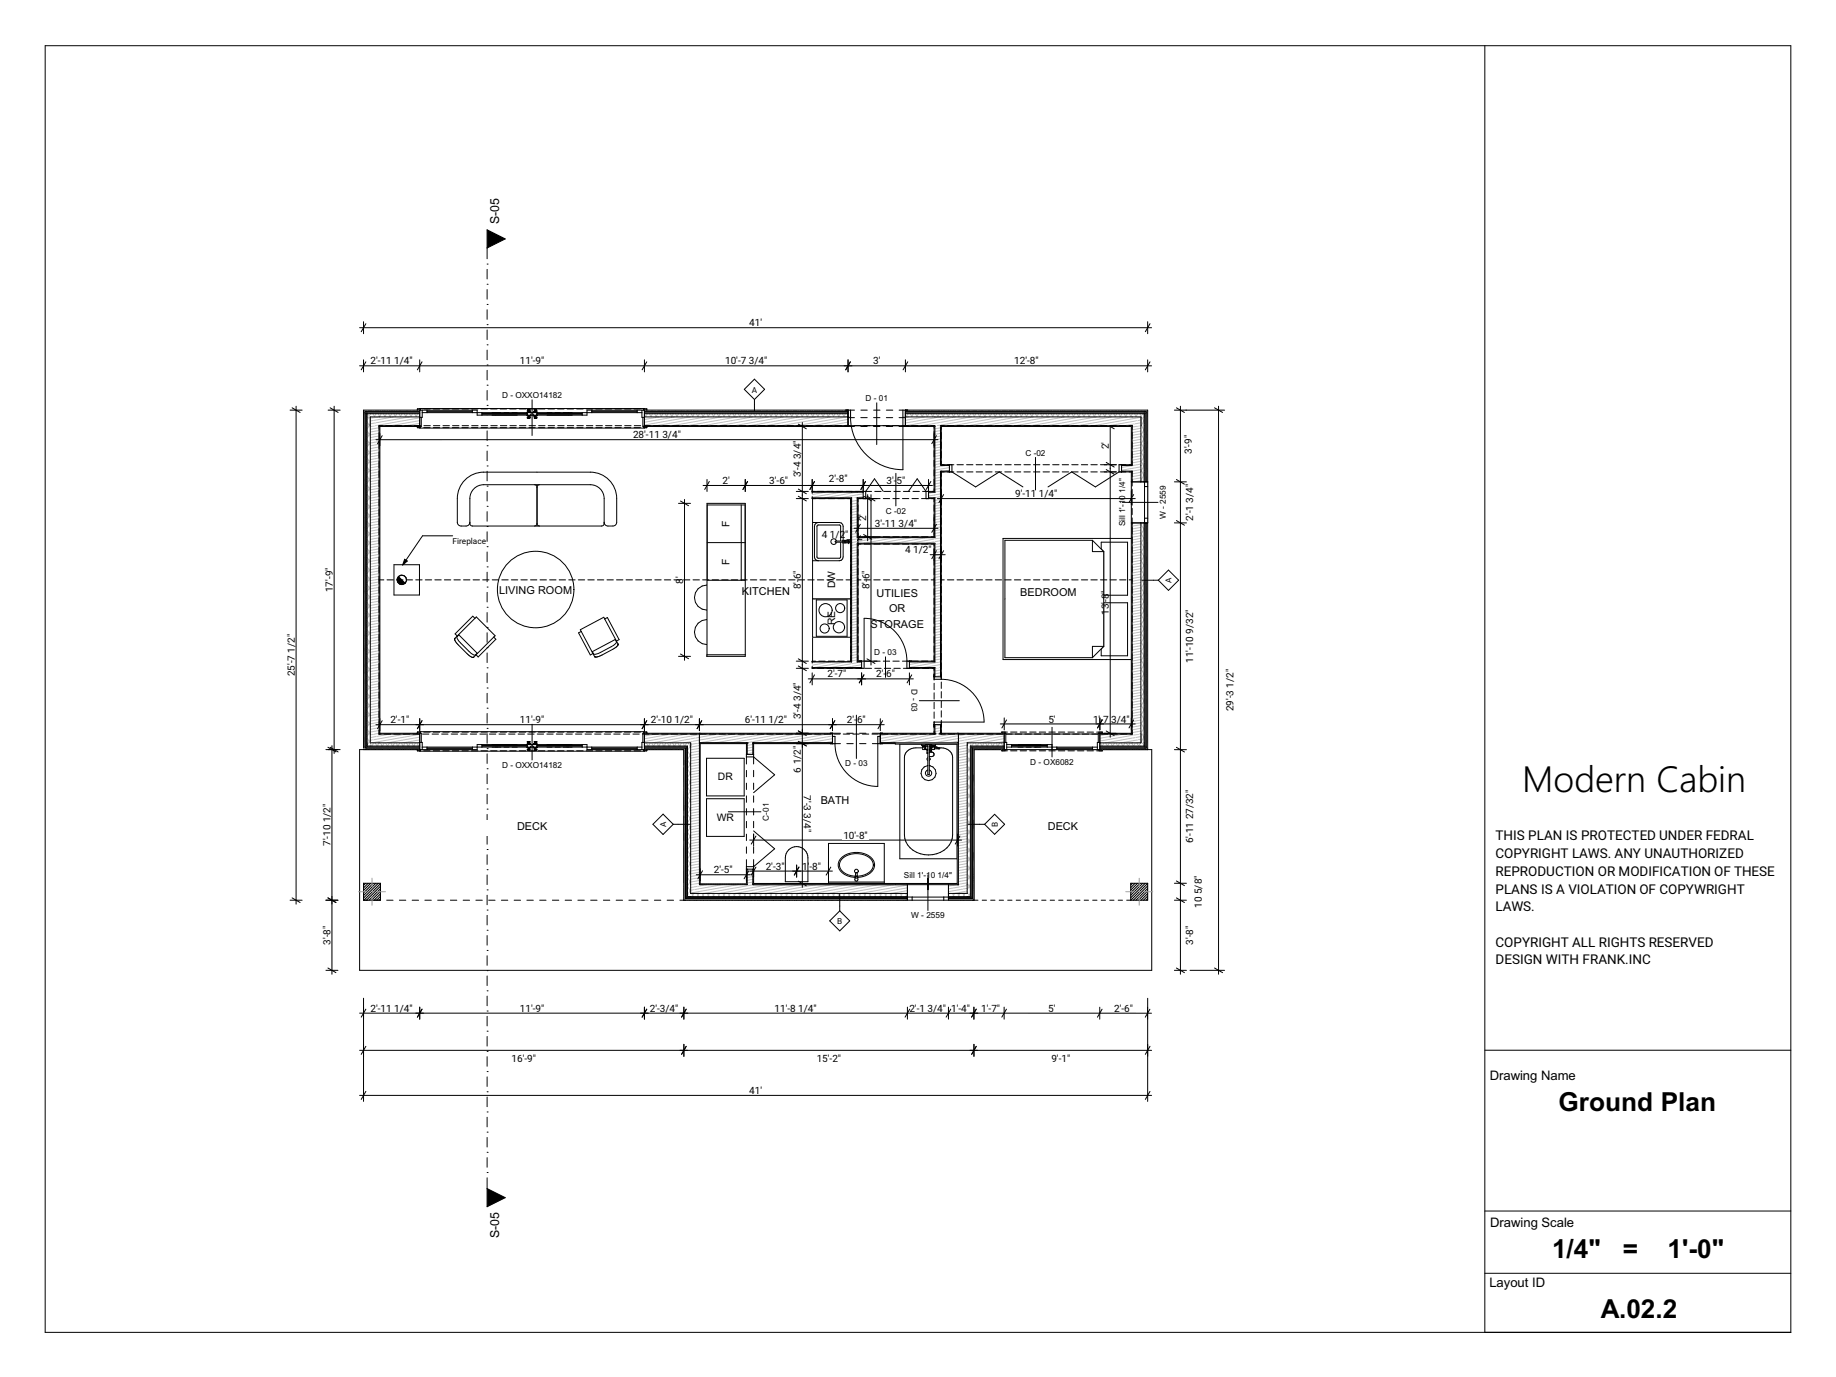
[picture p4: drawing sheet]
<svg xmlns="http://www.w3.org/2000/svg" width="610mm" height="457mm" viewBox="0 0 610 457" stroke-linecap="round" stroke-linejoin="round" font-family="sans-serif">
<defs><g id="words">
<text font-size="11.8" x="505.4" y="263.1">Modern Cabin</text>
<g font-size="8.7">
<text x="517.4" y="368.9">Ground Plan</text>
<text x="515.3" y="417.5">1/4&quot;</text>
<text x="538.8" y="417.5">=</text>
<text x="553.7" y="417.5">1'-0&quot;</text>
<text x="531.5" y="437.5">A.02.2</text>
</g>
<g font-size="4.5">
<text x="496.6" y="279">THIS PLAN IS PROTECTED UNDER FEDRAL</text>
<text x="496.6" y="284.9">COPYRIGHT LAWS. ANY UNAUTHORIZED</text>
<text x="496.6" y="290.8">REPRODUCTION OR MODIFICATION OF THESE</text>
<text x="496.6" y="296.7">PLANS IS A VIOLATION OF COPYWRIGHT</text>
<text x="496.6" y="302.6">LAWS.</text>
<text x="496.6" y="314.3">COPYRIGHT ALL RIGHTS RESERVED</text>
<text x="496.6" y="320.2">DESIGN WITH FRANK.INC</text>
</g>
<g font-size="4.4">
<text x="494.6" y="358.7">Drawing Name</text>
<text x="494.8" y="407.3">Drawing Scale</text>
<text x="494.5" y="427.3">Layout ID</text>
</g>
<g font-size="4.1">
<text x="165.8" y="74.5" transform="rotate(-90 165.8 74.5)">S-05</text>
<text x="165.8" y="411.1" transform="rotate(-90 165.8 411.1)">S-05</text>
</g>
<g font-size="3.6">
<text x="165.7" y="197.1">LIVING ROOM</text>
<text x="246.3" y="197.4">KITCHEN</text>
<text x="291.1" y="198.1">UTILIES</text>
<text x="295.2" y="203.4">OR</text>
<text x="338.8" y="198">BEDROOM</text>
<text x="289.1" y="208.6">STORAGE</text>
<text x="272.5" y="266.9">BATH</text>
<text x="171.7" y="275.6">DECK</text>
<text x="347.9" y="275.6">DECK</text>
</g>
<g font-size="3.4">
<text x="242.2" y="175" transform="rotate(-90 242.2 175)">F</text>
<text x="242.2" y="187.5" transform="rotate(-90 242.2 187.5)">F</text>
<text x="277.3" y="195.4" transform="rotate(-90 277.3 195.4)">DW</text>
<text x="277.3" y="207.6" transform="rotate(-90 277.3 207.6)">RE</text>
<text x="238.4" y="259.1">DR</text>
<text x="238" y="272.6">WR</text>
</g>
<g font-size="3.3">
<text x="248.7" y="108.3">41'</text>
<text x="123" y="121">2'-11 1/4&quot;</text>
<text x="172.6" y="121">11'-9&quot;</text>
<text x="240.8" y="121">10'-7 3/4&quot;</text>
<text x="289.9" y="121">3'</text>
<text x="336.8" y="121">12'-8&quot;</text>
<text x="210.2" y="145.5">28'-11 3/4&quot;</text>
<text x="368.1" y="149.2" transform="rotate(-90 368.1 149.2)">2'</text>
<text x="395.7" y="150.7" transform="rotate(-90 395.7 150.7)">3'-9&quot;</text>
<text x="239.9" y="160.7">2'</text>
<text x="255.4" y="160.7">3'-6&quot;</text>
<text x="265.9" y="158.5" transform="rotate(-90 265.9 158.5)">3'-4 3/4&quot;</text>
<text x="275.2" y="159.9">2'-8&quot;</text>
<text x="294.3" y="160.7">3'-5&quot;</text>
<text x="337.1" y="165.1">9'-11 1/4&quot;</text>
<text x="287.6" y="173.1" transform="rotate(-90 287.6 173.1)">2'</text>
<text x="396.1" y="172.9" transform="rotate(-90 396.1 172.9)">2'-1 3/4&quot;</text>
<text x="272.9" y="178.7">4 1/2&quot;</text>
<text x="290.5" y="174.9">3'-11 3/4&quot;</text>
<text x="300.5" y="183.7">4 1/2&quot;</text>
<text x="110.5" y="196.6" transform="rotate(-90 110.5 196.6)">17'-9&quot;</text>
<text x="226.8" y="193.8" transform="rotate(-90 226.8 193.8)">8'</text>
<text x="265.9" y="195.7" transform="rotate(-90 265.9 195.7)">8'-6&quot;</text>
<text x="288.7" y="195.7" transform="rotate(-90 288.7 195.7)">8'-6&quot;</text>
<text x="368.1" y="204.1" transform="rotate(-90 368.1 204.1)">13'-8&quot;</text>
<text x="396.1" y="220.1" transform="rotate(-90 396.1 220.1)">11'-10 9/32&quot;</text>
<text x="97.8" y="224.6" transform="rotate(-90 97.8 224.6)">25'-7 1/2&quot;</text>
<text x="274.7" y="224.9">2'-7&quot;</text>
<text x="290.9" y="224.9">2'-6&quot;</text>
<text x="265.9" y="238.8" transform="rotate(-90 265.9 238.8)">3'-4 3/4&quot;</text>
<text x="348.1" y="239.9">5'</text>
<text x="362.9" y="239.9">1'-7</text>
<text x="368.9" y="239.9">3/4&quot;</text>
<text x="409.5" y="236.2" transform="rotate(-90 409.5 236.2)">29'-3 1/2&quot;</text>
<text x="129.6" y="240.1">2'-1&quot;</text>
<text x="172.6" y="240.1">11'-9&quot;</text>
<text x="216.1" y="240.1">2'-10 1/2&quot;</text>
<text x="247.3" y="240.1">6'-11 1/2&quot;</text>
<text x="281.2" y="240.1">2'-6&quot;</text>
<text x="265.9" y="256.5" transform="rotate(-90 265.9 256.5)">6 1/2&quot;</text>
<text x="266.9" y="264" transform="rotate(90 266.9 264)">7'-3 3/4&quot;</text>
<text x="109.7" y="280.9" transform="rotate(-90 109.7 280.9)">7'-10 1/2&quot;</text>
<text x="280" y="278.5">10'-8&quot;</text>
<text x="396.1" y="280" transform="rotate(-90 396.1 280)">6'-11 27/32&quot;</text>
<text x="237" y="290">2'-5&quot;</text>
<text x="254.2" y="288.8">2'-3&quot;</text>
<text x="266.3" y="288.7">1'-8&quot;</text>
<text x="399" y="301.4" transform="rotate(-90 399 301.4)">10 5/8&quot;</text>
<text x="109.7" y="313.7" transform="rotate(-90 109.7 313.7)">3'-8&quot;</text>
<text x="396.1" y="313.7" transform="rotate(-90 396.1 313.7)">3'-8&quot;</text>
<text x="123" y="335.9">2'-11 1/4&quot;</text>
<text x="172.6" y="335.9">11'-9&quot;</text>
<text x="215.8" y="335.9">2'-3/4&quot;</text>
<text x="257.2" y="335.9">11'-8 1/4&quot;</text>
<text x="301.9" y="335.9">2'-1 3/4&quot;</text>
<text x="315.8" y="335.9">1'-4&quot;</text>
<text x="325.8" y="335.9">1'-7&quot;</text>
<text x="348.1" y="335.9">5'</text>
<text x="370" y="335.9">2'-6&quot;</text>
<text x="169.8" y="352.6">16'-9&quot;</text>
<text x="271.2" y="352.6">15'-2&quot;</text>
<text x="349.1" y="352.8">9'-1&quot;</text>
<text x="248.7" y="363.2">41'</text>
</g>
<g font-size="2.7">
<text x="249.6" y="130.3">A</text>
<text x="166.7" y="132.2">D - OXXO14182</text>
<text x="287.4" y="133.2">D - 01</text>
<text x="340.5" y="151.3">C -02</text>
<text x="294.1" y="170.5">C -02</text>
<text x="387.1" y="172.4" transform="rotate(-90 387.1 172.4)">W - 2559</text>
<text x="373.6" y="174.8" transform="rotate(-90 373.6 174.8)">Sill 1'-10 1/4&quot;</text>
<text x="150.3" y="180.8">Fireplace</text>
<text x="389" y="193.5" transform="rotate(-90 389 193.5)">A</text>
<text x="290.3" y="217.5">D - 03</text>
<text x="302.7" y="228.9" transform="rotate(90 302.7 228.9)">D - 03</text>
<text x="166.7" y="254.9">D - OXXO14182</text>
<text x="280.6" y="254.4">D - 03</text>
<text x="342.1" y="253.9">D - OX6082</text>
<text x="221.2" y="274.6" transform="rotate(-90 221.2 274.6)">A</text>
<text x="255.2" y="272.5" transform="rotate(-90 255.2 272.5)">C-01</text>
<text x="331.3" y="274.5" transform="rotate(-90 331.3 274.5)">B</text>
<text x="300.1" y="291.5">Sill 1'-10 1/4&quot;</text>
<text x="302.5" y="304.9">W - 2559</text>
<text x="278" y="306.8">B</text>
</g>
<text font-size="1.4" fill="#fff" x="14.8" y="442.4">GSPublisherVersion 0.0.100.29</text>
</g></defs>
<path d="M15 15.2h579.6v427.2h-579.6zM493 15.2v427.2M493 348.7h101.6M493 402.1h101.6M493 422.8h101.6" fill="none" stroke="#000" stroke-width=".33"/>
<!-- layer: Structural - Bearing -->
<path d="M119.4 248.9h107.7v50h96.3v-50h59v73.3h-263z" fill="none" stroke="#000" stroke-width=".33"/>
<!-- layer: Floor-Slab -->
<path d="M125.9 141.3h250v102.4h-57.7v50h-86v-50h-106.3z" fill="none" stroke="#000" stroke-width=".33"/>
<!-- layer: Interior - Partition -->
<path d="M310.4 141.3h1.9v.3h-1.9z" fill-rule="evenodd" fill="#fff"/>
<path d="M311.2 141.3l-.8 .2" fill="none" stroke="#bebebe" stroke-width=".33"/>
<g fill="#fff">
<path d="M310.2 243.5h.2v.2h-.2z" fill-rule="evenodd"/>
<path d="M310.4 243.5h1.9v.2h-1.9z" fill-rule="evenodd"/>
</g>
<path d="M312.3 243.5l-1.3 .2" fill="none" stroke="#bebebe" stroke-width=".33"/>
<g fill="#fff">
<path d="M312.3 243.5h.2v.2h-.2z" fill-rule="evenodd"/>
<path d="M312.3 156.7h.2v68h-.2z" fill-rule="evenodd"/>
</g>
<g fill="none" stroke="#bebebe" stroke-width=".33">
<path d="M312.4 159.3h.1M312.4 158.5h.1M312.4 157.8h.1M312.4 157h.1M312.4 179.5h.1M312.4 178.8h.1M312.4 178h.1M312.4 177.3h.1M312.4 176.5h.1M312.4 175.8h.1M312.4 175h.1M312.4 174.3h.1"/>
<path d="M312.4 173.5h.1M312.4 172.8h.1M312.4 172h.1M312.4 171.3h.1M312.4 170.5h.1M312.4 169.8h.1M312.4 169h.1M312.4 168.3h.1M312.4 167.5h.1M312.4 166.8h.1M312.4 166h.1M312.4 165.3h.1"/>
<path d="M312.4 164.5h.1M312.4 163.8h.1M312.4 163h.1M312.4 162.3h.1M312.4 161.5h.1M312.4 160.8h.1M312.4 160h.1M312.4 199.8h.1M312.4 199h.1M312.4 198.3h.1M312.4 197.5h.1M312.4 196.8h.1"/>
<path d="M312.4 196h.1M312.4 195.3h.1M312.4 194.5h.1M312.4 193.8h.1M312.4 193h.1M312.4 192.3h.1M312.4 191.5h.1M312.4 190.8h.1M312.4 190h.1M312.4 189.3h.1M312.4 188.5h.1M312.4 187.8h.1"/>
<path d="M312.4 187h.1M312.4 186.3h.1M312.4 185.5h.1M312.4 184.8h.1M312.4 184h.1M312.4 183.3h.1M312.4 182.5h.1M312.4 181.8h.1M312.4 181h.1M312.4 180.3h.1M312.4 219.3h.1M312.4 218.5h.1"/>
<path d="M312.4 217.8h.1M312.4 217h.1M312.4 216.3h.1M312.4 215.5h.1M312.4 214.8h.1M312.4 214h.1M312.4 213.3h.1M312.4 212.5h.1M312.4 211.8h.1M312.4 211h.1M312.4 210.3h.1M312.4 209.5h.1"/>
<path d="M312.4 208.8h.1M312.4 208h.1M312.4 207.3h.1M312.4 206.5h.1M312.4 205.8h.1M312.4 205h.1M312.4 204.3h.1M312.4 203.5h.1M312.4 202.8h.1M312.4 202h.1M312.4 201.3h.1M312.4 200.5h.1"/>
<path d="M312.4 224.5h.1M312.4 223.8h.1M312.4 223h.1M312.4 222.3h.1M312.4 221.5h.1M312.4 220.8h.1M312.4 220h.1"/>
</g>
<path d="M312.3 240.6h.2v2.9h-.2z" fill-rule="evenodd" fill="#fff"/>
<path d="M312.4 243.3h.1M312.4 242.5h.1M312.4 241.8h.1M312.4 241h.1" fill="none" stroke="#bebebe" stroke-width=".33"/>
<g fill="#fff">
<path d="M312.3 156.4h.2v.3h-.2z" fill-rule="evenodd"/>
<path d="M312.3 154.3h.2v.3h-.2z" fill-rule="evenodd"/>
<path d="M312.3 141.6h.2v12.7h-.2z" fill-rule="evenodd"/>
</g>
<g fill="none" stroke="#bebebe" stroke-width=".33">
<path d="M312.4 154h.1M312.4 153.3h.1M312.4 152.5h.1M312.4 151.8h.1M312.4 151h.1M312.4 150.3h.1M312.4 149.5h.1M312.4 148.8h.1M312.4 148h.1M312.4 147.3h.1M312.4 146.5h.1M312.4 145.8h.1"/>
<path d="M312.4 145h.1M312.4 144.3h.1M312.4 143.5h.1M312.4 142.8h.1M312.4 142h.1"/>
</g>
<g fill="#fff">
<path d="M310.2 221.9h.2v2.8h-.2z" fill-rule="evenodd"/>
<path d="M310.2 240.6h.2v2.9h-.2z" fill-rule="evenodd"/>
<path d="M310.2 221.6h.2v.3h-.2z" fill-rule="evenodd"/>
<path d="M310.2 219.5h.2v.3h-.2z" fill-rule="evenodd"/>
<path d="M310.1 180.6h.3v38.9h-.2z" fill-rule="evenodd"/>
<path d="M310.1 180.4h.3v.2h-.3z" fill-rule="evenodd"/>
<path d="M310.1 178.2h.3v.3h-.3z" fill-rule="evenodd"/>
<path d="M310.1 165.5h.3v12.7h-.3z" fill-rule="evenodd"/>
<path d="M310.1 165.3h.3v.2h-.3z" fill-rule="evenodd"/>
<path d="M310.1 163.2h.3v.2h-.3z" fill-rule="evenodd"/>
<path d="M310.1 141.6h.3v21.6h-.3z" fill-rule="evenodd"/>
<path d="M310.4 221.6h1.9v3.1h-1.9z" fill-rule="evenodd"/>
</g>
<path d="M311.9 221.6l-1.5 .3M312.3 224.3l-1.9 .3M312.3 223.4l-1.9 .3M312.3 222.5l-1.9 .3" fill="none" stroke="#bebebe" stroke-width=".33"/>
<path d="M310.4 240.6h1.9v2.9h-1.9z" fill-rule="evenodd" fill="#fff"/>
<path d="M312.3 242.6l-1.9 .3M312.3 241.7l-1.9 .3M312.3 240.8l-1.9 .3" fill="none" stroke="#bebebe" stroke-width=".33"/>
<path d="M310.4 219.8h1.9v1.8h-1.9z" fill-rule="evenodd" fill="#fff"/>
<path d="M312 219.8l-1.6 .3M312.3 220.7l-1.9 .3M312.3 221.6h-.4" fill="none" stroke="#bebebe" stroke-width=".33"/>
<path d="M310.4 180.4h1.9v39.4h-1.9z" fill-rule="evenodd" fill="#fff"/>
<g fill="none" stroke="#bebebe" stroke-width=".33">
<path d="M312.3 190.5l-1.9 .3M312.3 189.6l-1.9 .3M312.3 188.7l-1.9 .3M312.3 187.8l-1.9 .3M312.3 186.8l-1.9 .4M312.3 185.9l-1.9 .4M312.3 185l-1.9 .3M312.3 184.1l-1.9 .3M312.3 183.2l-1.9 .3M312.3 182.3l-1.9 .3M312.3 181.4l-1.9 .3M312.3 180.4l-1.9 .4"/>
<path d="M312.3 199.6l-1.9 .4M312.3 198.7l-1.9 .3M312.3 197.8l-1.9 .3M312.3 196.9l-1.9 .3M312.3 196l-1.9 .3M312.3 195.1l-1.9 .3M312.3 194.2l-1.9 .3M312.3 193.2l-1.9 .4M312.3 192.3l-1.9 .3M312.3 191.4l-1.9 .3M312.3 205.1l-1.9 .3M312.3 204.2l-1.9 .3"/>
<path d="M312.3 203.3l-1.9 .3M312.3 202.4l-1.9 .3M312.3 201.5l-1.9 .3M312.3 200.5l-1.9 .4M312.3 219.7l-.3 .1M312.3 218.8l-1.9 .4M312.3 217.9l-1.9 .3M312.3 217l-1.9 .3M312.3 216.1l-1.9 .3M312.3 215.2l-1.9 .3M312.3 214.3l-1.9 .3M312.3 213.3l-1.9 .4"/>
<path d="M312.3 212.4l-1.9 .4M312.3 211.5l-1.9 .3M312.3 210.6l-1.9 .3M312.3 209.7l-1.9 .3M312.3 208.8l-1.9 .3M312.3 207.9l-1.9 .3M312.3 206.9l-1.9 .4M312.3 206l-1.9 .4"/>
</g>
<path d="M310.4 178.5h1.9v1.9h-1.9z" fill-rule="evenodd" fill="#fff"/>
<path d="M312.3 179.5l-1.9 .4M312.3 178.6l-1.9 .3" fill="none" stroke="#bebebe" stroke-width=".33"/>
<path d="M310.4 165.3h1.9v13.2h-1.9z" fill-rule="evenodd" fill="#fff"/>
<g fill="none" stroke="#bebebe" stroke-width=".33">
<path d="M312.3 175.9l-1.9 .3M312.3 175l-1.9 .3M312.3 174l-1.9 .4M312.3 173.1l-1.9 .4M312.3 172.2l-1.9 .3M312.3 171.3l-1.9 .3M312.3 170.4l-1.9 .3M312.3 169.5l-1.9 .3M312.3 168.6l-1.9 .3M312.3 167.6l-1.9 .4M312.3 166.7l-1.9 .4M312.3 165.8l-1.9 .3"/>
<path d="M312.3 177.7l-1.9 .3M312.3 176.8l-1.9 .3"/>
</g>
<path d="M310.4 163.4h1.9v1.9h-1.9z" fill-rule="evenodd" fill="#fff"/>
<path d="M312.3 164.9l-1.9 .3M312.3 164l-1.9 .3" fill="none" stroke="#bebebe" stroke-width=".33"/>
<path d="M310.4 156.4h1.9v7h-1.9z" fill-rule="evenodd" fill="#fff"/>
<path d="M312.3 159.4l-1.9 .4M312.3 158.5l-1.9 .3M312.3 157.6l-1.9 .3M312.3 156.7l-1.9 .3M312.3 161.3l-1.9 .3M312.3 160.3l-1.9 .4M312.3 163.1l-1.9 .3M312.3 162.2l-1.9 .3" fill="none" stroke="#bebebe" stroke-width=".33"/>
<path d="M310.4 154.6h1.9v1.8h-1.9z" fill-rule="evenodd" fill="#fff"/>
<path d="M312.3 155.8l-1.9 .3M312.3 154.9l-1.9 .3" fill="none" stroke="#bebebe" stroke-width=".33"/>
<path d="M310.4 141.6h1.9v13h-1.9z" fill-rule="evenodd" fill="#fff"/>
<g fill="none" stroke="#bebebe" stroke-width=".33">
<path d="M312.3 145.7l-1.9 .3M312.3 144.8l-1.9 .3M312.3 143.9l-1.9 .3M312.3 143l-1.9 .3M312.3 142.1l-1.9 .3M312.3 153.9l-1.9 .4M312.3 153l-1.9 .4M312.3 152.1l-1.9 .3M312.3 151.2l-1.9 .3M312.3 150.3l-1.9 .3M312.3 149.4l-1.9 .3M312.3 148.5l-1.9 .3"/>
<path d="M312.3 147.5l-1.9 .4M312.3 146.6l-1.9 .4"/>
</g>
<!-- layer: Structural - Bearing -->
<path d="M310.4 141.3v.3M312.3 141.3v.3" fill="none" stroke="#000" stroke-width=".33"/>
<!-- layer: Interior - Partition -->
<g fill="none" stroke="#000" stroke-width=".33">
<path d="M310.1 141.6v21.6M310.4 141.6v21.8h-.3M312.3 141.6v13h.2M312.5 141.6v12.7M312.5 156.4h-.2v68.3h.2v-68M310.1 165.5v12.7M310.1 165.3h.3v13.2h-.3M310.1 180.6l.1 38.9M310.1 180.4h.3v39.4h-.2M310.2 221.6h.2v3.1h-.2v-2.8M312.5 225.5a14.2 14.2 0 0 1 14.2 14.3M310.2 240.6h.2v3.1h-.2z"/>
<path d="M312.3 240.6h.2v3.1h-.2z"/>
</g>
<g fill="#fff">
<path d="M310.1 224.7h2.4v.8h-2.4z" fill-rule="evenodd"/>
<path d="M310.1 239.8h2.4v.8h-2.4z" fill-rule="evenodd"/>
</g>
<path d="M310.1 224.7h2.4v.8h-2.4zM310.1 239.8h2.4v.8h-2.4z" fill="none" stroke="#000" stroke-width=".35"/>
<path d="M310.2 223.9v.8h.2M312.5 223.9v.8h-.2M326.7 239.8h-14.2M310.4 240.6h-.2v.8M312.3 240.6h.2v.8" fill="none" stroke="#000" stroke-width=".33"/>
<path d="M310.2 219.8h.2v1.8h-.2z" fill-rule="evenodd" fill="#fff"/>
<path d="M310.4 221h-.2M310.4 220.1h-.2" fill="none" stroke="#bebebe" stroke-width=".33"/>
<g fill="#fff">
<path d="M269.7 221.6h16.4v.3h-16.4z" fill-rule="evenodd"/>
<path d="M301.9 221.6h8.3v.3h-8.3z" fill-rule="evenodd"/>
<path d="M269.7 219.5h12.8v.3h-12.8z" fill-rule="evenodd"/>
<path d="M282.5 219.5h.3v.3h-.3z" fill-rule="evenodd"/>
<path d="M284.6 219.5h.3v.3h-.3z" fill-rule="evenodd"/>
<path d="M284.9 219.5h1.2v.3h-1.2z" fill-rule="evenodd"/>
<path d="M301.9 219.5h8.3v.3h-8.3z" fill-rule="evenodd"/>
<path d="M269.7 219.8h13.1v1.8h-13.1z" fill-rule="evenodd"/>
</g>
<path d="M270.5 219.8l-.8 .1M275.7 219.8l-6 1.1M280.9 219.8l-10.5 1.8M282.8 221.3l-2 .3M282.8 220.4l-7.2 1.2" fill="none" stroke="#bebebe" stroke-width=".33"/>
<path d="M282.8 219.8h1.8v1.8h-1.8z" fill-rule="evenodd" fill="#fff"/>
<path d="M284.6 221l-1.8 .3M284.6 220l-1.8 .4" fill="none" stroke="#bebebe" stroke-width=".33"/>
<path d="M284.6 219.8h1.5v1.8h-1.5z" fill-rule="evenodd" fill="#fff"/>
<path d="M286.1 219.8l-1.5 .2M286.1 221.6h-.1M286.1 220.7l-1.5 .3" fill="none" stroke="#bebebe" stroke-width=".33"/>
<path d="M301.9 219.8h8.3v1.8h-8.3z" fill-rule="evenodd" fill="#fff"/>
<path d="M306.8 219.8l-4.9 .8M310.2 221l-3.5 .6M310.2 220.1l-8.3 1.5" fill="none" stroke="#bebebe" stroke-width=".33"/>
<path d="M282.5 219.5h-12.8v.3h13.1v-.3M284.6 219.5v.3h1.5v-.3h-1.2M286.9 205.3a14.2 14.2 0 0 1 14.2 14.2M310.2 219.5h-8.3v.3h8.5M269.7 221.6h16.4v.3h-16.4zM310.4 221.6h-8.5v.3h8.3" fill="none" stroke="#000" stroke-width=".33"/>
<g fill="#fff">
<path d="M301.1 219.5h.8v2.4h-.8z" fill-rule="evenodd"/>
<path d="M286.1 219.5h.8v2.4h-.8z" fill-rule="evenodd"/>
</g>
<path d="M286.1 219.5h.8v2.4h-.8zM301.1 219.5h.8v2.4h-.8z" fill="none" stroke="#000" stroke-width=".35"/>
<path d="M285.3 219.5h.8v.3M286.9 205.3v14.2M302.7 219.5h-.8v.3M286.1 221.6v.3h-.8M301.9 221.6v.3h.8" fill="none" stroke="#000" stroke-width=".33"/>
<!-- layer: Interior - Furniture  -->
<path d="M298.8 247h19v38.1h-19z" fill-rule="evenodd" fill="#fff"/>
<path d="M298.8 247h19v38.1h-19z" fill="none" stroke="#000" stroke-width=".33"/>
<path d="M301.2 249.4l1-.7 1.2-.3 9.1-.1a3.6 3.6 0 0 1 3.8 3.2v25.7a7.7 7.7 0 0 1-9.4 6.6 7.1 7.1 0 0 1-6.6-6.6v-25.7l.2-1.1z" fill-rule="evenodd" fill="#fff"/>
<g fill="none" stroke="#000" stroke-width=".33">
<path d="M301.2 249.4l1-.7 1.2-.3 9.1-.1a3.6 3.6 0 0 1 3.8 3.2v25.7a7.7 7.7 0 0 1-9.4 6.6 7.1 7.1 0 0 1-6.6-6.6v-25.7l.2-1.1z"/>
<circle cx="308.3" cy="252" r=".52"/>
</g>
<path d="M307.9 247.3l.4-.1 .5 .5-.3 2.2-.2 .2-.4-1.5z" fill-rule="evenodd" fill="#fff"/>
<path d="M307.9 248.8l.4 .2 .4-.2M307.9 248.8l-.1-1.1 .5-.5 .5 .5-.1 1.1M307.9 248.8l.2 1.1 .2 .2 .2-.2 .2-1.1M308 248.2h.6l-.2 .6-.4-.1z" fill="none" stroke="#000" stroke-width=".33"/>
<!-- layer: Interior - Equipment -->
<path d="M269.8 165.5h12.7v8h-12.7z" fill-rule="evenodd" fill="#fff"/>
<path d="M269.8 165.5v8M282.5 165.5v8" fill="none" stroke="#000" stroke-width=".33"/>
<!-- layer: Interior - Partition -->
<path d="M294 218.1v6.8M318.5 232.6l-13.2 .1" fill="none" stroke="#000" stroke-width=".33"/>
<!-- layer: Shell - Roof -->
<path d="M130.8 187.5h8.5v10.1h-8.5z" fill-rule="evenodd" fill="#fff"/>
<path d="M130.8 187.5h8.5v10.1h-8.5zM132.3 191.4l2.2 2.2-.8 .5-1-.2-.7-.7-.1-.9z" fill="none" stroke="#000" stroke-width=".33"/>
<path d="M132.3 191.4l2.2 2.2-.8 .5-1-.2-.7-.7-.1-.9z" fill-rule="evenodd" fill="#000"/>
<path d="M132.3 191.4l.9-.4 .9 .1 .7 .7 .2 1-.5 .8z" fill-rule="evenodd" fill="#fff"/>
<g fill="none" stroke="#000" stroke-width=".33">
<path d="M132.3 191.4l.9-.4 .9 .1 .7 .7 .2 1-.5 .8z"/>
<circle cx="133.4" cy="192.5" r="1.56"/>
</g>
<!-- layer: Interior - Furniture  -->
<path d="M234.6 251.8h12.5v12.5h-12.5z" fill-rule="evenodd" fill="#fff"/>
<path d="M234.6 251.8h12.5v12.5h-12.5z" fill="none" stroke="#000" stroke-width=".33"/>
<path d="M234.6 265.2h12.5v12.5h-12.5z" fill-rule="evenodd" fill="#fff"/>
<path d="M234.6 265.2h12.5v12.5h-12.5z" fill="none" stroke="#000" stroke-width=".33"/>
<circle cx="234.7" cy="209.9" r="4.2" fill="#fff"/>
<circle cx="234.7" cy="209.9" r="4.2" fill="none" stroke="#000" stroke-width=".33"/>
<circle cx="234.7" cy="198.4" r="4.2" fill="#fff"/>
<circle cx="234.7" cy="198.4" r="4.2" fill="none" stroke="#000" stroke-width=".33"/>
<!-- layer: 2D Drafting - General -->
<path d="M234.7 167.1h12.7v50.8h-12.7z" fill-rule="evenodd" fill="#fff"/>
<path d="M234.7 167.1h12.7v50.8h-12.7z" fill="none" stroke="#000" stroke-width=".33"/>
<path d="M234.7 217.4h12.7v.5h-12.7z" fill-rule="evenodd" fill="#fff"/>
<path d="M234.7 217.4h12.7v.5h-12.7z" fill="none" stroke="#000" stroke-width=".33"/>
<g fill="#fff">
<path d="M380.1 160.2h.2z" fill-rule="evenodd"/>
<path d="M380.1 160.2h.2z" fill-rule="evenodd"/>
<path d="M380.1 160.2l.2 .1z" fill-rule="evenodd"/>
<path d="M380.1 160.5h.2z" fill-rule="evenodd"/>
<path d="M380.1 160.3h.2z" fill-rule="evenodd"/>
<path d="M380.1 160.5l.2 .1z" fill-rule="evenodd"/>
<path d="M380.1 160.4h.2z" fill-rule="evenodd"/>
<path d="M380.1 160.4l.2 .1z" fill-rule="evenodd"/>
<path d="M380.1 160.3l.2 .1z" fill-rule="evenodd"/>
<path d="M380.1 160.9h.2v.5h-.2z" fill-rule="evenodd"/>
<path d="M380.1 160.8l.2 .1z" fill-rule="evenodd"/>
<path d="M380.1 160.7l.2 .1z" fill-rule="evenodd"/>
<path d="M380.1 160.8h.2z" fill-rule="evenodd"/>
<path d="M380.1 160.8h.2z" fill-rule="evenodd"/>
<path d="M380.1 160.6h.2z" fill-rule="evenodd"/>
<path d="M380.1 160.6l.2 .1z" fill-rule="evenodd"/>
</g>
<path d="M380.1 160.2h.2v1.2h-.2zM380.1 160.9h.2" fill="none" stroke="#000" stroke-width=".33"/>
<!-- layer: Interior - Partition -->
<g fill="#fff">
<path d="M247.8 246.6h.3v.3h-.3z" fill-rule="evenodd"/>
<path d="M248.1 246.6h1.9v.3h-1.9z" fill-rule="evenodd"/>
<path d="M250 246.6h.2v.3h-.2z" fill-rule="evenodd"/>
<path d="M248.1 293.5h1.9v.2h-1.9z" fill-rule="evenodd"/>
<path d="M250 246.9h.2v3.6h-.2z" fill-rule="evenodd"/>
</g>
<path d="M250.1 250h.1M250.1 249.3h.1M250.1 248.5h.1M250.1 247.8h.1M250.1 247h.1" fill="none" stroke="#bebebe" stroke-width=".33"/>
<path d="M250 288.6h.2v4.9h-.2z" fill-rule="evenodd" fill="#fff"/>
<path d="M250.1 292.8h.1M250.1 292h.1M250.1 291.3h.1M250.1 290.5h.1M250.1 289.8h.1M250.1 289h.1" fill="none" stroke="#bebebe" stroke-width=".33"/>
<path d="M247.8 246.9h.3v3.6h-.3z" fill-rule="evenodd" fill="#fff"/>
<path d="M247.9 250h.1M247.9 249.3h.1M247.9 248.5h.1M247.9 247.8h.1M247.9 247h.1" fill="none" stroke="#bebebe" stroke-width=".33"/>
<path d="M247.8 288.6h.3v4.9h-.3z" fill-rule="evenodd" fill="#fff"/>
<path d="M247.9 292.8h.1M247.9 292h.1M247.9 291.3h.1M247.9 290.5h.1M247.9 289.8h.1M247.9 289h.1" fill="none" stroke="#bebebe" stroke-width=".33"/>
<path d="M248.1 246.9h1.9v3.6h-1.9z" fill-rule="evenodd" fill="#fff"/>
<path d="M250 249.9l-1.9 .3M250 249l-1.9 .3M250 248.1l-1.9 .3M250 247.2l-1.9 .3" fill="none" stroke="#bebebe" stroke-width=".33"/>
<path d="M248.1 288.6h1.9v4.9h-1.9z" fill-rule="evenodd" fill="#fff"/>
<path d="M248.3 288.6h-.2M250 292.9l-1.9 .3M250 292l-1.9 .3M250 291l-1.9 .4M250 290.1l-1.9 .4M250 289.2l-1.9 .3" fill="none" stroke="#bebebe" stroke-width=".33"/>
<path d="M247.8 246.6h.3v3.9h-.3zM248.1 246.6h.1M250 246.6h.1M250 246.6h.2v3.9h-.2zM247.8 293.5v-4.9h.3v4.9M250 293.5v-4.9h.2v4.9" fill="none" stroke="#000" stroke-width=".33"/>
<!-- layer: Structural - Bearing -->
<path d="M248.1 293.5v.2M250 293.5v.2" fill="none" stroke="#000" stroke-width=".33"/>
<!-- layer: Interior - Partition -->
<g fill="#fff">
<path d="M247.8 287.8h2.4v.8h-2.4z" fill-rule="evenodd"/>
<path d="M247.8 250.5h2.4v.8h-2.4z" fill-rule="evenodd"/>
</g>
<path d="M247.8 250.5h2.4v.8h-2.4zM250.2 251.3l7 6-7 5.9M250.2 275.9l7 5.9-7 6M247.8 287.8h2.4v.8h-2.4z" fill="none" stroke="#000" stroke-width=".33"/>
<!-- layer: Structural - Bearing -->
<g fill="none" stroke="#bebebe" stroke-width=".33">
<path d="M381 136.7v6.7M380.5 158.3h.1M380.5 143.2l.3 .9a24.3 24.3 0 0 1-.2 7.3l.1 3.8 .3 1.4M380.5 158.3l.2 1.7M380.9 173.6l-.2 4.5 .4 4.9M380.5 193.5l.1 1.1a26.5 26.5 0 0 1 .1 7.9l.4 6.9M380.5 184.7v2.8M381 187.4l.1 4.8M380.5 207.5l.5 22.7M380.5 218.7v10.8l.4 2.4-.1 10 .2 1.2M381.1 213.3l-.1 3M380.5 232v1.6"/>
<path d="M380.5 242.7l.3 2.3-.2 3.4"/>
</g>
<g fill="#fff">
<path d="M380.1 173.6h.4v74.4h-.4z" fill-rule="evenodd"/>
<path d="M380.1 137.1h.4v22.9h-.4z" fill-rule="evenodd"/>
<path d="M379.9 173.6h.2v74.1h-.2z" fill-rule="evenodd"/>
</g>
<g fill="none" stroke="#bebebe" stroke-width=".33">
<path d="M379.9 179.7h.2M379.9 179.1h.2M379.9 178.5h.2M379.9 177.9h.2M379.9 177.3h.2M379.9 176.7h.2M379.9 176.1h.2M379.9 175.5h.2M379.9 174.9h.2M379.9 174.3h.2M379.9 173.7h.2M379.9 199.5h.2"/>
<path d="M379.9 198.9h.2M379.9 198.3h.2M379.9 197.7h.2M379.9 197.1h.2M379.9 196.5h.2M379.9 195.9h.2M379.9 195.3h.2M379.9 194.7h.2M379.9 194.1h.2M379.9 193.5h.2M379.9 192.9h.2M379.9 192.3h.2"/>
<path d="M379.9 191.7h.2M379.9 191.1h.2M379.9 190.5h.2M379.9 189.9h.2M379.9 189.3h.2M379.9 188.7h.2M379.9 188.1h.2M379.9 187.5h.2M379.9 186.9h.2M379.9 186.3h.2M379.9 185.7h.2M379.9 185.1h.2"/>
<path d="M379.9 184.5h.2M379.9 183.9h.2M379.9 183.3h.2M379.9 182.7h.2M379.9 182.1h.2M379.9 181.5h.2M379.9 180.9h.2M379.9 180.3h.2M379.9 219.9h.2M379.9 219.3h.2M379.9 218.7h.2M379.9 218.1h.2"/>
<path d="M379.9 217.5h.2M379.9 216.9h.2M379.9 216.3h.2M379.9 215.7h.2M379.9 215.1h.2M379.9 214.5h.2M379.9 213.9h.2M379.9 213.3h.2M379.9 212.7h.2M379.9 212.1h.2M379.9 211.5h.2M379.9 210.9h.2"/>
<path d="M379.9 210.3h.2M379.9 209.7h.2M379.9 209.1h.2M379.9 208.5h.2M379.9 207.9h.2M379.9 207.3h.2M379.9 206.7h.2M379.9 206.1h.2M379.9 205.5h.2M379.9 204.9h.2M379.9 204.3h.2M379.9 203.7h.2"/>
<path d="M379.9 203.1h.2M379.9 202.5h.2M379.9 201.9h.2M379.9 201.3h.2M379.9 200.7h.2M379.9 200.1h.2M379.9 239.7h.2M379.9 239.1h.2M379.9 238.5h.2M379.9 237.9h.2M379.9 237.3h.2M379.9 236.7h.2"/>
<path d="M379.9 236.1h.2M379.9 235.5h.2M379.9 234.9h.2M379.9 234.3h.2M379.9 233.7h.2M379.9 233.1h.2M379.9 232.5h.2M379.9 231.9h.2M379.9 231.3h.2M379.9 230.7h.2M379.9 230.1h.2M379.9 229.5h.2"/>
<path d="M379.9 228.9h.2M379.9 228.3h.2M379.9 227.7h.2M379.9 227.1h.2M379.9 226.5h.2M379.9 225.9h.2M379.9 225.3h.2M379.9 224.7h.2M379.9 224.1h.2M379.9 223.5h.2M379.9 222.9h.2M379.9 222.3h.2"/>
<path d="M379.9 221.7h.2M379.9 221.1h.2M379.9 220.5h.2M379.9 247.5h.2M379.9 246.9h.2M379.9 246.3h.2M379.9 245.7h.2M379.9 245.1h.2M379.9 244.5h.2M379.9 243.9h.2M379.9 243.3h.2M379.9 242.7h.2"/>
<path d="M379.9 242.1h.2M379.9 241.5h.2M379.9 240.9h.2M379.9 240.3h.2"/>
</g>
<path d="M379.9 137.4h.2v22.6h-.2z" fill-rule="evenodd" fill="#fff"/>
<g fill="none" stroke="#bebebe" stroke-width=".33">
<path d="M379.9 139.5h.2M379.9 138.9h.2M379.9 138.3h.2M379.9 137.7h.2M379.9 159.9h.2M379.9 159.3h.2M379.9 158.7h.2M379.9 158.1h.2M379.9 157.5h.2M379.9 156.9h.2M379.9 156.3h.2M379.9 155.7h.2"/>
<path d="M379.9 155.1h.2M379.9 154.5h.2M379.9 153.9h.2M379.9 153.3h.2M379.9 152.7h.2M379.9 152.1h.2M379.9 151.5h.2M379.9 150.9h.2M379.9 150.3h.2M379.9 149.7h.2M379.9 149.1h.2M379.9 148.5h.2"/>
<path d="M379.9 147.9h.2M379.9 147.3h.2M379.9 146.7h.2M379.9 146.1h.2M379.9 145.5h.2M379.9 144.9h.2M379.9 144.3h.2M379.9 143.7h.2M379.9 143.1h.2M379.9 142.5h.2M379.9 141.9h.2M379.9 141.3h.2"/>
<path d="M379.9 140.7h.2M379.9 140.1h.2"/>
</g>
<path d="M378.8 173.6h1.1v73.1h-1.1z" fill-rule="evenodd" fill="#fff"/>
<g fill="none" stroke="#bebebe" stroke-width=".33">
<path d="M378.8 174l1.1 1.9M378.8 177l1.1 1.9M379.3 173.6l-.5 .9M379.9 178.7l-1.1 1.8M379.9 175.7l-1.1 1.8M378.8 180l1.1 1.9M378.8 183l1.1 1.9M378.8 186l1.1 1.9M378.8 189l1.1 1.9M378.8 192l1.1 1.9M378.8 195l1.1 1.9M378.8 198l1.1 1.9"/>
<path d="M379.9 199.7l-1.1 1.8M379.9 196.7l-1.1 1.8M379.9 193.7l-1.1 1.8M379.9 190.7l-1.1 1.8M379.9 187.7l-1.1 1.8M379.9 184.7l-1.1 1.8M379.9 181.7l-1.1 1.8M378.8 201l1.1 1.9M378.8 204l1.1 1.9M378.8 207l1.1 1.9M378.8 210l1.1 1.9M378.8 213l1.1 1.9"/>
<path d="M378.8 216l1.1 1.9M378.8 219l1.1 1.9M379.9 217.7l-1.1 1.8M379.9 214.7l-1.1 1.8M379.9 211.7l-1.1 1.8M379.9 208.7l-1.1 1.8M379.9 205.7l-1.1 1.8M379.9 202.7l-1.1 1.8M378.8 222l1.1 1.9M378.8 225l1.1 1.9M378.8 228l1.1 1.9M378.8 231l1.1 1.9"/>
<path d="M378.8 234l1.1 1.9M378.8 237l1.1 1.9M379.9 238.7l-1.1 1.8M379.9 235.7l-1.1 1.8M379.9 232.7l-1.1 1.8M379.9 229.7l-1.1 1.8M379.9 226.7l-1.1 1.8M379.9 223.7l-1.1 1.8M379.9 220.7l-1.1 1.8M378.8 240l1.1 1.9M378.8 243l1.1 1.9M378.8 246l.4 .7"/>
<path d="M379.9 244.7l-1.1 1.8M379.9 241.7l-1.1 1.8"/>
</g>
<path d="M378.8 138.4h1.1v21.6h-1.1z" fill-rule="evenodd" fill="#fff"/>
<g fill="none" stroke="#bebebe" stroke-width=".33">
<path d="M378.8 138.4v.1M379 138.4l.9 1.5M379.9 139.7l-1.1 1.8M378.8 141l1.1 1.9M378.8 144l1.1 1.9M378.8 147l1.1 1.9M378.8 150l1.1 1.9M378.8 153l1.1 1.9M378.8 156l1.1 1.9M378.8 159l.6 1M379.9 157.7l-1.1 1.8M379.9 154.7l-1.1 1.8"/>
<path d="M379.9 151.7l-1.1 1.8M379.9 148.7l-1.1 1.8M379.9 145.7l-1.1 1.8M379.9 142.7l-1.1 1.8"/>
</g>
<path d="M375.9 173.6h2.9v70.1h-2.9z" fill-rule="evenodd" fill="#fff"/>
<g fill="none" stroke="#bebebe" stroke-width=".33">
<path d="M376.9 173.6l-1 .2M378.8 179.7l-2.9 .5M378.8 178.8l-2.9 .5M378.8 177.8l-2.9 .6M378.8 176.9l-2.9 .5M378.8 176l-2.9 .5M378.8 175.1l-2.9 .5M378.8 174.2l-2.9 .5M378.8 199.8l-2.9 .5M378.8 198.9l-2.9 .5M378.8 198l-2.9 .5M378.8 197l-2.9 .6"/>
<path d="M378.8 196.1l-2.9 .5M378.8 195.2l-2.9 .5M378.8 194.3l-2.9 .5M378.8 193.4l-2.9 .5M378.8 192.5l-2.9 .5M378.8 191.6l-2.9 .5M378.8 190.6l-2.9 .6M378.8 189.7l-2.9 .5M378.8 188.8l-2.9 .5M378.8 187.9l-2.9 .5M378.8 187l-2.9 .5M378.8 186.1l-2.9 .5"/>
<path d="M378.8 185.2l-2.9 .5M378.8 184.2l-2.9 .6M378.8 183.3l-2.9 .5M378.8 182.4l-2.9 .5M378.8 181.5l-2.9 .5M378.8 180.6l-2.9 .5M378.8 219.9l-2.9 .5M378.8 219l-2.9 .5M378.8 218.1l-2.9 .5M378.8 217.1l-2.9 .6M378.8 216.2l-2.9 .5M378.8 215.3l-2.9 .5"/>
<path d="M378.8 214.4l-2.9 .5M378.8 213.5l-2.9 .5M378.8 212.6l-2.9 .5M378.8 211.7l-2.9 .5M378.8 210.7l-2.9 .6M378.8 209.8l-2.9 .5M378.8 208.9l-2.9 .5M378.8 208l-2.9 .5M378.8 207.1l-2.9 .5M378.8 206.2l-2.9 .5M378.8 205.3l-2.9 .5M378.8 204.4l-2.9 .5"/>
<path d="M378.8 203.4l-2.9 .6M378.8 202.5l-2.9 .5M378.8 201.6l-2.9 .5M378.8 200.7l-2.9 .5M378.8 240l-2.9 .5M378.8 239.1l-2.9 .5M378.8 238.2l-2.9 .5M378.8 237.3l-2.9 .5M378.8 236.3l-2.9 .6M378.8 235.4l-2.9 .5M378.8 234.5l-2.9 .5M378.8 233.6l-2.9 .5"/>
<path d="M378.8 232.7l-2.9 .5M378.8 231.8l-2.9 .5M378.8 230.9l-2.9 .5M378.8 229.9l-2.9 .6M378.8 229l-2.9 .5M378.8 228.1l-2.9 .5M378.8 227.2l-2.9 .5M378.8 226.3l-2.9 .5M378.8 225.4l-2.9 .5M378.8 224.5l-2.9 .5M378.8 223.5l-2.9 .6M378.8 222.6l-2.9 .5"/>
<path d="M378.8 221.7l-2.9 .5M378.8 220.8l-2.9 .5M378.8 243.6l-.5 .1M378.8 242.7l-2.9 .5M378.8 241.8l-2.9 .5M378.8 240.9l-2.9 .5"/>
</g>
<path d="M375.9 156.4h2.9v3.6h-2.9z" fill-rule="evenodd" fill="#fff"/>
<path d="M375.9 156.4h.1M378.8 159.6l-2.4 .4M378.8 158.7l-2.9 .5M378.8 157.7l-2.9 .6M378.8 156.8l-2.9 .5" fill="none" stroke="#bebebe" stroke-width=".33"/>
<path d="M375.9 154.6h2.9v1.8h-2.9z" fill-rule="evenodd" fill="#fff"/>
<path d="M376.1 154.6h-.2M378.8 155.9l-2.9 .5M378.8 155l-2.9 .5" fill="none" stroke="#bebebe" stroke-width=".33"/>
<path d="M375.9 141.3h2.9v13.3h-2.9z" fill-rule="evenodd" fill="#fff"/>
<g fill="none" stroke="#bebebe" stroke-width=".33">
<path d="M378.6 141.3l-2.7 .5M378.8 154.1l-2.7 .5M378.8 153.2l-2.9 .5M378.8 152.3l-2.9 .5M378.8 151.3l-2.9 .6M378.8 150.4l-2.9 .5M378.8 149.5l-2.9 .5M378.8 148.6l-2.9 .5M378.8 147.7l-2.9 .5M378.8 146.8l-2.9 .5M378.8 145.9l-2.9 .5M378.8 144.9l-2.9 .6"/>
<path d="M378.8 144l-2.9 .5M378.8 143.1l-2.9 .5M378.8 142.2l-2.9 .5"/>
</g>
<g fill="#fff">
<path d="M375.6 156.7h.3v3.3h-.3z" fill-rule="evenodd"/>
<path d="M375.6 173.6h.3v69.9h-.3z" fill-rule="evenodd"/>
<path d="M375.6 156.4h.3v.3h-.3z" fill-rule="evenodd"/>
<path d="M375.6 154.3h.3v.3h-.3z" fill-rule="evenodd"/>
<path d="M375.6 141.6h.3v12.7h-.3z" fill-rule="evenodd"/>
<path d="M375.6 160h5.5v13.6h-5.5z" fill-rule="evenodd"/>
</g>
<g fill="none" stroke="#000" stroke-width=".33">
<path d="M378.8 138.4v21.6M379.9 137.4v22.6M380.1 137.1v22.9M380.5 136.7v23.3M381.1 136.7v111.7M375.6 156.4h.3v3.6M375.6 160h5.5M375.6 141.6v12.7M375.6 156.7v86.8M375.9 141.3v13.3h-.3M375.6 173.6h5.5M375.9 173.6v70.1"/>
<path d="M378.8 173.6v73.1M379.9 173.6v74.1M380.1 173.6v74.4M380.5 173.6v74.8"/>
</g>
<g fill="#fff">
<path d="M380 160h1.1v1.6h-1.1z" fill-rule="evenodd"/>
<path d="M380 172.1h1.1v1.5h-1.1z" fill-rule="evenodd"/>
<path d="M380 161.6h1.1v10.5h-1.1z" fill-rule="evenodd"/>
</g>
<path d="M380 160v1.6h1.1v-1.6M380 173.6v-1.5h1.1v1.5" fill="none" stroke="#000" stroke-width=".35"/>
<path d="M375.6 160h5.5M375.6 173.6h5.5M380 161.6v10.5M381.1 161.6v10.5" fill="none" stroke="#000" stroke-width=".33"/>
<path d="M380.6 248.4h.1" fill="none" stroke="#bebebe" stroke-width=".33"/>
<g fill="#fff">
<path d="M380.1 248h.4v.4z"/>
<path d="M379.9 247.7h.2v.3z"/>
<path d="M378.8 246.7h1.1v1z"/>
</g>
<path d="M379.2 246.7l.5 .8M379.9 247.7h-.1" fill="none" stroke="#bebebe" stroke-width=".33"/>
<path d="M375.9 243.7h2.9v3z" fill="#fff"/>
<path d="M378.3 243.7l-2.1 .4M378.8 246.4h-.2M378.8 245.5l-1 .2M378.8 244.6l-1.8 .3" fill="none" stroke="#bebebe" stroke-width=".33"/>
<path d="M375.6 243.5h.3v.2z" fill="#fff"/>
<path d="M323 248.5v.4" fill="none" stroke="#bebebe" stroke-width=".33"/>
<g fill="#fff">
<path d="M322.4 248l.4 .4h-.4z"/>
<path d="M322.2 247.7l.2 .3h-.2z"/>
<path d="M321.1 246.6l1.1 1.1h-1.1z"/>
</g>
<path d="M321.4 246.9l-.3 .5" fill="none" stroke="#bebebe" stroke-width=".33"/>
<path d="M318.2 243.7l2.9 2.9h-2.9z" fill="#fff"/>
<path d="M318.7 244.2l-.5 .1M319.5 245l-1.3 .2M320.2 245.8l-2 .3M321 246.5l-.6 .1" fill="none" stroke="#bebebe" stroke-width=".33"/>
<path d="M318 243.5l.2 .2h-.2z" fill="#fff"/>
<g fill="none" stroke="#bebebe" stroke-width=".33">
<path d="M323 248.4v.1M323.5 248.4l-.1 .5M323.8 248.4v.5M324.1 248.4v.5M324.5 248.4v.5M324.5 248.9h.1M325.3 248.4l.1 .5M325.9 248.9h.1M325.9 248.4v.5M326.2 248.4v.5M326.5 248.4v.5M326.9 248.4v.5"/>
<path d="M327.7 248.4v.5M328.3 248.4v.5M328.6 248.4v.5M328.9 248.4v.5M329.2 248.4l.1 .5M330 248.4l.1 .5M330.7 248.4v.5M331.1 248.4l-.1 .5M331.2 248.4l.1 .5M331.6 248.4v.5M332.2 248.4l.2 .5M332.4 248.9h.1"/>
<path d="M333.1 248.4v.5"/>
</g>
<g fill="#fff">
<path d="M322.4 248h.4v.4z"/>
<path d="M322.2 247.7h.2v.3z"/>
<path d="M321.1 246.6h1.1v1.1z"/>
<path d="M322.8 248h10.6v.4h-10.6z" fill-rule="evenodd"/>
<path d="M322.4 247.7h11v.3h-11z" fill-rule="evenodd"/>
</g>
<path d="M321.6 246.6l-.2 .3M322 246.6l.2 .3" fill="none" stroke="#bebebe" stroke-width=".33"/>
<path d="M322.2 246.6h11.2v1.1h-11.2z" fill-rule="evenodd" fill="#fff"/>
<path d="M323.3 246.6l-.6 1.1-.5-.8M323.7 246.6l.7 1.1 .6-1.1M325.5 246.6l.6 1.1M326.8 246.6l-.7 1.1M327.2 246.6l.6 1.1M328.5 246.6l-.6 1.1M328.9 246.6l.6 1.1M330.2 246.6l-.6 1.1M330.7 246.6l.6 1.1M332 246.6l-.7 1.1M332.4 246.6l.6 1.1M333.4 247.1l-.3 .6" fill="none" stroke="#bebebe" stroke-width=".33"/>
<path d="M318.2 243.7h2.9v2.9z" fill="#fff"/>
<path d="M321.1 246.5h-.1M321.1 245.6l-.9 .2M321.1 244.7l-1.6 .3M321.1 243.8l-2.4 .4" fill="none" stroke="#bebebe" stroke-width=".33"/>
<path d="M321.1 243.7h12.3v2.9h-12.3z" fill-rule="evenodd" fill="#fff"/>
<path d="M321.3 243.7l-.2 .1M326.5 243.7l-5.4 1M331.7 243.7l-10.6 1.9M333.4 246.2l-2.7 .4M333.4 245.3l-7.8 1.3M333.4 244.3l-12.3 2.2" fill="none" stroke="#bebebe" stroke-width=".33"/>
<g fill="#fff">
<path d="M318 243.5h.2v.2z"/>
<path d="M318.2 243.5h15.2v.2h-15.2z" fill-rule="evenodd"/>
</g>
<g fill="none" stroke="#bebebe" stroke-width=".33">
<path d="M365.6 248.4v.5M366.1 248.4v.5M366.7 248.4v.5M367.1 248.4v.5M367.5 248.4v.5M368 248.4v.5M368.5 248.4v.5M369.1 248.4v.5M369.5 248.4v.5M369.9 248.4v.5M370.4 248.4v.5M370.9 248.4v.5"/>
<path d="M371.5 248.4v.5M371.9 248.4v.5M372.3 248.4v.5M372.8 248.4v.5M373.3 248.4v.5M373.9 248.4v.5M374.3 248.4v.5M374.7 248.4v.5M375.3 248.4l-.1 .5M375.7 248.4v.5M376.3 248.4v.5M376.8 248.4l-.1 .5"/>
<path d="M377.2 248.4l-.1 .5M377.7 248.4v.5M378.2 248.4l-.1 .5M378.7 248.4v.5M379.2 248.4v.5M379.6 248.4v.5M380.1 248.4v.5M380.6 248.4v.5"/>
</g>
<g fill="#fff">
<path d="M380.1 248l.4 .4h-.4z"/>
<path d="M379.9 247.7l.2 .3h-.2z"/>
<path d="M365.2 248h14.9v.4h-14.9z" fill-rule="evenodd"/>
<path d="M365.2 247.7h14.7v.3h-14.7z" fill-rule="evenodd"/>
<path d="M365.2 246.7h13.6v1h-13.6z" fill-rule="evenodd"/>
</g>
<g fill="none" stroke="#bebebe" stroke-width=".33">
<path d="M365.3 246.7l.6 1M366.6 246.7l-.6 1M367 246.7l.7 1M368.3 246.7l-.6 1M368.8 246.7l.6 1M370.1 246.7l-.7 1M370.5 246.7l.6 1M371.8 246.7l-.6 1M372.2 246.7l.7 1 .6-1M374 246.7l.6 1 .6-1M375.7 246.7l.7 1 .6-1M377.4 246.7l.7 1"/>
<path d="M378.7 246.7l-.6 1"/>
</g>
<path d="M378.8 246.7l1.1 1h-1.1z" fill="#fff"/>
<path d="M379.7 247.5l.1 .2M379.8 247.7h.1" fill="none" stroke="#bebebe" stroke-width=".33"/>
<path d="M365.2 243.7h10.7v3h-10.7z" fill-rule="evenodd" fill="#fff"/>
<path d="M367.9 243.7l-2.7 .5M373.1 243.7l-7.9 1.4M375.9 246l-3.8 .7M375.9 245.1l-9 1.6M375.9 244.2l-10.7 1.9" fill="none" stroke="#bebebe" stroke-width=".33"/>
<path d="M375.9 243.7l2.9 3h-2.9z" fill="#fff"/>
<path d="M376.2 244.1l-.3 .1M377 244.9l-1.1 .2M377.8 245.7l-1.9 .3M378.6 246.4l-1.3 .3" fill="none" stroke="#bebebe" stroke-width=".33"/>
<g fill="#fff">
<path d="M375.6 243.5l.3 .2h-.3z"/>
<path d="M365.2 243.5h10.4v.2h-10.4z" fill-rule="evenodd"/>
</g>
<g fill="none" stroke="#000" stroke-width=".33">
<path d="M323.4 248.9h10M333.4 248.4h-10.6v.5M333.4 248h-11v.4M333.4 247.7h-11.2v.3M333.4 246.6h-12.3v1.1M333.4 243.7h-15.2v2.9M333.4 243.5h-15.4v.2M365.2 243.5h10.4M375.9 243.5v.2h-10.7M378.8 243.7v3h-13.6M379.9 246.7v1h-14.7M380.1 247.7v.3h-14.9"/>
<path d="M380.5 248v.4h-15.3M381.1 248.4v.5h-15.9"/>
</g>
<g fill="#fff">
<path d="M350.9 248.1h11.9v.8h-11.9z" fill-rule="evenodd"/>
<path d="M335.8 247.2h11.9v.9h-11.9z" fill-rule="evenodd"/>
<path d="M333.4 243.5h.5v3h-.5z" fill-rule="evenodd"/>
<path d="M364.7 243.5h.5v3h-.5z" fill-rule="evenodd"/>
<path d="M332.7 243.1h1v.4h-1z" fill-rule="evenodd"/>
<path d="M364.9 243.1h1v.4h-1z" fill-rule="evenodd"/>
<path d="M332.7 248.9h1v.4h-1z" fill-rule="evenodd"/>
<path d="M364.9 248.9h1v.4h-1z" fill-rule="evenodd"/>
<path d="M333.4 246.5h.9v2.4h-.9z" fill-rule="evenodd"/>
<path d="M364.3 246.5h.9v2.4h-.9z" fill-rule="evenodd"/>
<path d="M362.8 248.1h1.5v.8h-1.5z" fill-rule="evenodd"/>
<path d="M349.3 248.1h1.6v.8h-1.6z" fill-rule="evenodd"/>
<path d="M347.7 247.2h1.6v.9h-1.6z" fill-rule="evenodd"/>
<path d="M334.3 247.2h1.5v.9h-1.5z" fill-rule="evenodd"/>
</g>
<g fill="none" stroke="#000" stroke-width=".33">
<path d="M333.4 246.5h.9v2.4h-1.6v.4h1.8M333.4 243.5v5.4M333.7 248.9v.4M333.7 243.1v.4M334.3 247.2h15v1.7h16.6v.4h-1.8M334.3 248.1h16.6M334.5 243.1h-1.8v.4h1.2v3M335.5 249.3h2.2M335.5 243.1h2.2M335.8 247.8h11.9M335.8 247.5h11.9M335.8 247.2v.9"/>
<path d="M338.7 249.3h2.1M338.7 243.1h2.1M341.9 249.3h2.1M341.9 243.1h2.1M345.1 249.3h2.1M345.1 243.1h2.1M347.7 247.2v.9M348.2 249.3h2.2M348.2 243.1h2.2M350.9 248.1h13.4M350.9 248.6h11.9M350.9 248.4h11.9"/>
<path d="M350.9 248.1v.8M351.4 249.3h2.1M351.4 243.1h2.1M354.6 249.3h2.1M354.6 243.1h2.1M357.8 249.3h2.1M357.8 243.1h2.1M360.9 249.3h2.2M360.9 243.1h2.2M362.8 248.1v.8M364.1 243.1h1.8v.4h-1.2v3M364.9 248.9v.4"/>
<path d="M364.9 243.1v.4M365.2 246.5h-.9v2.4M365.2 243.5v5.4"/>
</g>
<path d="M322.9 298.4v.5" fill="none" stroke="#bebebe" stroke-width=".33"/>
<g fill="#fff">
<path d="M322.4 298l.4 .4h-.4z"/>
<path d="M322.2 297.7l.2 .3h-.2z"/>
</g>
<path d="M322.2 297.9h.1" fill="none" stroke="#bebebe" stroke-width=".33"/>
<path d="M321.1 296.6l1.1 1.1h-1.1z" fill="#fff"/>
<path d="M321.8 297.3l-.3 .4M321.8 297.4l.2 .3" fill="none" stroke="#bebebe" stroke-width=".33"/>
<path d="M318.2 293.7l2.9 2.9h-2.9z" fill="#fff"/>
<path d="M318.9 294.4l-.7 .1M319.7 295.2l-1.5 .3M320.5 296l-2.3 .4" fill="none" stroke="#bebebe" stroke-width=".33"/>
<path d="M318 293.5l.2 .2h-.2z" fill="#fff"/>
<path d="M322.9 258.8v.1M322.9 258.9v.1M322.9 259a18.9 18.9 0 0 1 0 6.5l.2 5.5M323 248.9l-.2 1.2M323.4 249.3l-.3 4.3 .3 3.5M322.9 273.9l-.1 1.3M323.1 271v.1M323.1 271.1l.3 1.1M323.4 275.3l-.2 3.1 .2 4.5M322.9 284a23.1 23.1 0 0 1 .1 7.4l.4 7.1M322.9 298.4h.1" fill="none" stroke="#bebebe" stroke-width=".33"/>
<g fill="#fff">
<path d="M322.4 298h.4v.4z"/>
<path d="M322.2 297.7h.2v.3z"/>
<path d="M322.4 248.4h.4v49.6h-.4z" fill-rule="evenodd"/>
</g>
<path d="M322.3 297.9h.1" fill="none" stroke="#bebebe" stroke-width=".33"/>
<path d="M322.2 248h.2v49.7h-.2z" fill-rule="evenodd" fill="#fff"/>
<g fill="none" stroke="#bebebe" stroke-width=".33">
<path d="M322.2 259.5h.2M322.2 258.9h.2M322.2 258.3h.2M322.2 257.7h.2M322.2 257.1h.2M322.2 256.5h.2M322.2 255.9h.2M322.2 255.3h.2M322.2 254.7h.2M322.2 254.1h.2M322.2 253.5h.2M322.2 252.9h.2"/>
<path d="M322.2 252.3h.2M322.2 251.7h.2M322.2 251.1h.2M322.2 250.5h.2M322.2 249.9h.2M322.2 249.3h.2M322.2 248.7h.2M322.2 248.1h.2M322.2 279.9h.2M322.2 279.3h.2M322.2 278.7h.2M322.2 278.1h.2"/>
<path d="M322.2 277.5h.2M322.2 276.9h.2M322.2 276.3h.2M322.2 275.7h.2M322.2 275.1h.2M322.2 274.5h.2M322.2 273.9h.2M322.2 273.3h.2M322.2 272.7h.2M322.2 272.1h.2M322.2 271.5h.2M322.2 270.9h.2"/>
<path d="M322.2 270.3h.2M322.2 269.7h.2M322.2 269.1h.2M322.2 268.5h.2M322.2 267.9h.2M322.2 267.3h.2M322.2 266.7h.2M322.2 266.1h.2M322.2 265.5h.2M322.2 264.9h.2M322.2 264.3h.2M322.2 263.7h.2"/>
<path d="M322.2 263.1h.2M322.2 262.5h.2M322.2 261.9h.2M322.2 261.3h.2M322.2 260.7h.2M322.2 260.1h.2M322.2 297.3h.2M322.2 296.7h.2M322.2 296.1h.2M322.2 295.5h.2M322.2 294.9h.2M322.2 294.3h.2"/>
<path d="M322.2 293.7h.2M322.2 293.1h.2M322.2 292.5h.2M322.2 291.9h.2M322.2 291.3h.2M322.2 290.7h.2M322.2 290.1h.2M322.2 289.5h.2M322.2 288.9h.2M322.2 288.3h.2M322.2 287.7h.2M322.2 287.1h.2"/>
<path d="M322.2 286.5h.2M322.2 285.9h.2M322.2 285.3h.2M322.2 284.7h.2M322.2 284.1h.2M322.2 283.5h.2M322.2 282.9h.2M322.2 282.3h.2M322.2 281.7h.2M322.2 281.1h.2M322.2 280.5h.2"/>
</g>
<path d="M321.1 296.6h1.1v1.1z" fill="#fff"/>
<path d="M321.4 296.6l.4 .8M322.1 296.6l-.3 .7" fill="none" stroke="#bebebe" stroke-width=".33"/>
<path d="M321.1 247.7h1.1v48.9h-1.1z" fill-rule="evenodd" fill="#fff"/>
<g fill="none" stroke="#bebebe" stroke-width=".33">
<path d="M321.1 248.1l1.1 1.8M321.1 251.1l1.1 1.8M321.1 254.1l1.1 1.8M321.1 257.1l1.1 1.8M322.2 257.6l-1.1 1.8M322.2 254.6l-1.1 1.8M322.2 251.6l-1.1 1.8M322.2 248.6l-1.1 1.8M321.1 260.1l1.1 1.8M321.1 263.1l1.1 1.8M321.1 266.1l1.1 1.8M321.1 269.1l1.1 1.8"/>
<path d="M321.1 272.1l1.1 1.8M321.1 275.1l1.1 1.8M321.1 278.1l1.1 1.8M322.2 278.6l-1.1 1.8M322.2 275.6l-1.1 1.8M322.2 272.6l-1.1 1.8M322.2 269.6l-1.1 1.8M322.2 266.6l-1.1 1.8M322.2 263.6l-1.1 1.8M322.2 260.6l-1.1 1.8M321.1 281.1l1.1 1.8M321.1 284.1l1.1 1.8"/>
<path d="M321.1 287.1l1.1 1.8M321.1 290.1l1.1 1.8M321.1 293.1l1.1 1.8M321.1 296.1l.3 .5M322.2 296.6h-.1M322.2 293.6l-1.1 1.8M322.2 290.6l-1.1 1.8M322.2 287.6l-1.1 1.8M322.2 284.6l-1.1 1.8M322.2 281.6l-1.1 1.8"/>
</g>
<path d="M318.2 293.7h2.9v2.9z" fill="#fff"/>
<path d="M321.1 295.9l-.6 .1M321.1 294.9l-1.4 .3M321.1 294l-2.2 .4" fill="none" stroke="#bebebe" stroke-width=".33"/>
<path d="M318.2 246.6h2.9v47.1h-2.9z" fill-rule="evenodd" fill="#fff"/>
<g fill="none" stroke="#bebebe" stroke-width=".33">
<path d="M320.4 246.6l-2.2 .4M321.1 259.3l-2.9 .5M321.1 258.4l-2.9 .5M321.1 257.5l-2.9 .5M321.1 256.6l-2.9 .5M321.1 255.6l-2.9 .6M321.1 254.7l-2.9 .5M321.1 253.8l-2.9 .5M321.1 252.9l-2.9 .5M321.1 252l-2.9 .5M321.1 251.1l-2.9 .5M321.1 250.2l-2.9 .5"/>
<path d="M321.1 249.2l-2.9 .6M321.1 248.3l-2.9 .5M321.1 247.4l-2.9 .5M321.1 279.4l-2.9 .5M321.1 278.5l-2.9 .5M321.1 277.6l-2.9 .5M321.1 276.7l-2.9 .5M321.1 275.8l-2.9 .5M321.1 274.8l-2.9 .6M321.1 273.9l-2.9 .5M321.1 273l-2.9 .5M321.1 272.1l-2.9 .5"/>
<path d="M321.1 271.2l-2.9 .5M321.1 270.3l-2.9 .5M321.1 269.4l-2.9 .5M321.1 268.4l-2.9 .6M321.1 267.5l-2.9 .5M321.1 266.6l-2.9 .5M321.1 265.7l-2.9 .5M321.1 264.8l-2.9 .5M321.1 263.9l-2.9 .5M321.1 263l-2.9 .5M321.1 262l-2.9 .6M321.1 261.1l-2.9 .5"/>
<path d="M321.1 260.2l-2.9 .5M321.1 293.1l-2.9 .5M321.1 292.2l-2.9 .5M321.1 291.3l-2.9 .5M321.1 290.4l-2.9 .5M321.1 289.5l-2.9 .5M321.1 288.5l-2.9 .6M321.1 287.6l-2.9 .5M321.1 286.7l-2.9 .5M321.1 285.8l-2.9 .5M321.1 284.9l-2.9 .5M321.1 284l-2.9 .5"/>
<path d="M321.1 283.1l-2.9 .5M321.1 282.1l-2.9 .6M321.1 281.2l-2.9 .5M321.1 280.3l-2.9 .5"/>
</g>
<g fill="#fff">
<path d="M318 293.5h.2v.2z"/>
<path d="M318 243.7h.2v49.8h-.2z" fill-rule="evenodd"/>
</g>
<path d="M318 243.7v49.8M318.2 243.7v50h-.2M321.1 246.6v50h-2.9M322.2 247.7v50h-1.1M322.4 248v50h-.2M322.8 248.4v50h-.4M323.4 248.9v50h-.6" fill="none" stroke="#000" stroke-width=".33"/>
<path d="M227.1 298.8v.1M227.5 298.5v.4" fill="none" stroke="#bebebe" stroke-width=".33"/>
<g fill="#fff">
<path d="M227.6 298.4l.4-.4v.4z"/>
<path d="M228.3 297.7v.3h-.3z"/>
</g>
<path d="M228.1 297.9h.2" fill="none" stroke="#bebebe" stroke-width=".33"/>
<path d="M228.3 297.7l1-1.1v1.1z" fill="#fff"/>
<path d="M228.4 297.5l.1 .2" fill="none" stroke="#bebebe" stroke-width=".33"/>
<path d="M229.3 296.6l2.9-2.9v2.9z" fill="#fff"/>
<path d="M232.2 296l-2.7 .5M232.2 295.1l-1.6 .3M232.2 294.2l-.5 .1" fill="none" stroke="#bebebe" stroke-width=".33"/>
<path d="M232.5 293.5v.2h-.3z" fill="#fff"/>
<path d="M227.1 254.2a10.9 10.9 0 0 1 .1 5.7l.1 5.8 .3 1.9M227.3 248.9l.3 3.6M227.1 279.3a24.4 24.4 0 0 1 .1 7.6l.4 7.1M227.1 269.3v1.5M227.6 270.9v7.2M227.1 293.3v5.5M227.6 296.2l-.1 2.3" fill="none" stroke="#bebebe" stroke-width=".33"/>
<g fill="#fff">
<path d="M227.6 298h.4l-.4 .4z"/>
<path d="M227.6 248.4h.4v49.6h-.4z" fill-rule="evenodd"/>
<path d="M228 248h.3v49.7h-.3z" fill-rule="evenodd"/>
</g>
<g fill="none" stroke="#bebebe" stroke-width=".33">
<path d="M228 259.5h.3M228 258.9h.3M228 258.3h.3M228 257.7h.3M228 257.1h.3M228 256.5h.3M228 255.9h.3M228 255.3h.3M228 254.7h.3M228 254.1h.3M228 253.5h.3M228 252.9h.3"/>
<path d="M228 252.3h.3M228 251.7h.3M228 251.1h.3M228 250.5h.3M228 249.9h.3M228 249.3h.3M228 248.7h.3M228 248.1h.3M228 279.9h.3M228 279.3h.3M228 278.7h.3M228 278.1h.3"/>
<path d="M228 277.5h.3M228 276.9h.3M228 276.3h.3M228 275.7h.3M228 275.1h.3M228 274.5h.3M228 273.9h.3M228 273.3h.3M228 272.7h.3M228 272.1h.3M228 271.5h.3M228 270.9h.3"/>
<path d="M228 270.3h.3M228 269.7h.3M228 269.1h.3M228 268.5h.3M228 267.9h.3M228 267.3h.3M228 266.7h.3M228 266.1h.3M228 265.5h.3M228 264.9h.3M228 264.3h.3M228 263.7h.3"/>
<path d="M228 263.1h.3M228 262.5h.3M228 261.9h.3M228 261.3h.3M228 260.7h.3M228 260.1h.3M228 297.3h.3M228 296.7h.3M228 296.1h.3M228 295.5h.3M228 294.9h.3M228 294.3h.3"/>
<path d="M228 293.7h.3M228 293.1h.3M228 292.5h.3M228 291.9h.3M228 291.3h.3M228 290.7h.3M228 290.1h.3M228 289.5h.3M228 288.9h.3M228 288.3h.3M228 287.7h.3M228 287.1h.3"/>
<path d="M228 286.5h.3M228 285.9h.3M228 285.3h.3M228 284.7h.3M228 284.1h.3M228 283.5h.3M228 282.9h.3M228 282.3h.3M228 281.7h.3M228 281.1h.3M228 280.5h.3"/>
</g>
<path d="M228 297.7h.3l-.3 .3z" fill="#fff"/>
<path d="M228 297.9h.1" fill="none" stroke="#bebebe" stroke-width=".33"/>
<path d="M228.3 247.7h1v48.9h-1z" fill-rule="evenodd" fill="#fff"/>
<g fill="none" stroke="#bebebe" stroke-width=".33">
<path d="M229.1 247.7l.2 .4M229.2 247.7l-.9 1.6 1 1.8M229.3 259.4l-1 1.9 1 1.8M229.3 256.4l-1 1.9 1 1.8M229.3 253.4l-1 1.9 1 1.8M229.3 250.4l-1 1.9 1 1.8M229.3 277.4l-1 1.9 1 1.8M229.3 274.4l-1 1.9 1 1.8M229.3 271.4l-1 1.9 1 1.8M229.3 268.4l-1 1.9 1 1.8M229.3 265.4l-1 1.9 1 1.8M229.3 262.4l-1 1.9 1 1.8"/>
<path d="M229.3 295.4l-.7 1.2M229.3 292.4l-1 1.9 1 1.8M229.3 289.4l-1 1.9 1 1.8M229.3 286.4l-1 1.9 1 1.8M229.3 283.4l-1 1.9 1 1.8M229.3 280.4l-1 1.9 1 1.8"/>
</g>
<path d="M228.3 296.6h1l-1 1.1z" fill="#fff"/>
<path d="M228.6 296.6l-.3 .7 .1 .2" fill="none" stroke="#bebebe" stroke-width=".33"/>
<path d="M229.3 246.6h2.9v47.1h-2.9z" fill-rule="evenodd" fill="#fff"/>
<g fill="none" stroke="#bebebe" stroke-width=".33">
<path d="M232.2 259.4l-2.9 .6M232.2 258.5l-2.9 .5M232.2 257.6l-2.9 .5M232.2 256.7l-2.9 .5M232.2 255.8l-2.9 .5M232.2 254.9l-2.9 .5M232.2 254l-2.9 .5M232.2 253l-2.9 .6M232.2 252.1l-2.9 .5M232.2 251.2l-2.9 .5M232.2 250.3l-2.9 .5M232.2 249.4l-2.9 .5"/>
<path d="M232.2 248.5l-2.9 .5M232.2 247.6l-2.9 .5M232.2 246.6l-2.9 .6M232.2 279.5l-2.9 .6M232.2 278.6l-2.9 .5M232.2 277.7l-2.9 .5M232.2 276.8l-2.9 .5M232.2 275.9l-2.9 .5M232.2 275l-2.9 .5M232.2 274.1l-2.9 .5M232.2 273.1l-2.9 .6M232.2 272.2l-2.9 .5"/>
<path d="M232.2 271.3l-2.9 .5M232.2 270.4l-2.9 .5M232.2 269.5l-2.9 .5M232.2 268.6l-2.9 .5M232.2 267.7l-2.9 .5M232.2 266.8l-2.9 .5M232.2 265.8l-2.9 .6M232.2 264.9l-2.9 .5M232.2 264l-2.9 .5M232.2 263.1l-2.9 .5M232.2 262.2l-2.9 .5M232.2 261.3l-2.9 .5"/>
<path d="M232.2 260.4l-2.9 .5M232.2 293.3l-2.7 .4M232.2 292.3l-2.9 .6M232.2 291.4l-2.9 .5M232.2 290.5l-2.9 .5M232.2 289.6l-2.9 .5M232.2 288.7l-2.9 .5M232.2 287.8l-2.9 .5M232.2 286.9l-2.9 .5M232.2 285.9l-2.9 .6M232.2 285l-2.9 .5M232.2 284.1l-2.9 .5"/>
<path d="M232.2 283.2l-2.9 .5M232.2 282.3l-2.9 .5M232.2 281.4l-2.9 .5M232.2 280.5l-2.9 .5"/>
</g>
<path d="M229.3 293.7h2.9l-2.9 2.9z" fill="#fff"/>
<path d="M229.5 296.5h-.2M229.5 293.7l-.2 .1M230.6 295.4l-1.3 .2M231.7 294.3l-2.4 .4" fill="none" stroke="#bebebe" stroke-width=".33"/>
<g fill="#fff">
<path d="M232.2 293.5h.3l-.3 .2z"/>
<path d="M232.2 243.7h.3v49.8h-.3z" fill-rule="evenodd"/>
</g>
<path d="M227.1 248.9v50h.5M227.6 248.4v50h.4M228 248v50h.3M228.3 247.7v50h1M229.3 246.6v50h2.9M232.2 243.7v50h.3M232.5 243.7v49.8" fill="none" stroke="#000" stroke-width=".33"/>
<path d="M227.4 248.6l-.1 .3" fill="none" stroke="#bebebe" stroke-width=".33"/>
<g fill="#fff">
<path d="M227.6 248.4l.4-.4v.4z"/>
<path d="M228 248l.3-.3v.3z"/>
<path d="M228.3 247.7l1-1.1v1.1z"/>
</g>
<path d="M228.8 247.2l.3 .5M229.3 247.4l-.1 .3" fill="none" stroke="#bebebe" stroke-width=".33"/>
<path d="M229.3 246.6l2.9-2.9v2.9z" fill="#fff"/>
<path d="M232.2 245.7l-2.4 .5M232.2 244.8l-1.3 .3M232.2 243.9h-.2" fill="none" stroke="#bebebe" stroke-width=".33"/>
<path d="M232.5 243.5v.2h-.3z" fill="#fff"/>
<path d="M120.8 248.4h.1M120.8 248.4v.4" fill="none" stroke="#bebebe" stroke-width=".33"/>
<g fill="#fff">
<path d="M121.2 248h.4l-.4 .4z"/>
<path d="M121.6 247.7h.3l-.3 .3z"/>
<path d="M121.9 246.6h1.1l-1.1 1.1z"/>
</g>
<path d="M122.4 246.6l-.5 .9M122.8 246.6l.1 .1" fill="none" stroke="#bebebe" stroke-width=".33"/>
<path d="M123 243.7h2.9l-2.9 2.9z" fill="#fff"/>
<path d="M124 245.6l-1 .2M124.4 243.7l-1.4 .3M125.1 244.5l-2.1 .4" fill="none" stroke="#bebebe" stroke-width=".33"/>
<path d="M125.9 243.5h.2l-.2 .2z" fill="#fff"/>
<g fill="none" stroke="#bebebe" stroke-width=".33">
<path d="M120.8 248.8v.1M121.1 248.5l.1 .4M121.8 248.4h.1M121.8 248.4l.1 .5M122.6 248.4v.5M123 248.4v.5M123.2 248.4v.4M123.2 248.8v.1M123.5 248.4v.5M124.1 248.4l.1 .3M124.2 248.7v.1M124.2 248.8v.1"/>
<path d="M125 248.4v.5M125.3 248.4l.1 .5M125.6 248.4v.5M125.9 248.4v.5M126.5 248.4v.4M126.5 248.8v.1M127.3 248.4l.1 .5M127.7 248.4l.1 .5M127.9 248.4l.1 .5M128.3 248.4v.5M128.8 248.4l.1 .4M128.9 248.8v.1"/>
<path d="M129.6 248.4l.1 .5M130 248.4l.1 .5M130.1 248.9h.1M130.3 248.4v.5M130.7 248.4v.5M131.2 248.4l.1 .5M131.9 248.4h.1M131.9 248.4l.1 .4M132 248.8v.1M132.4 248.4l.1 .5M132.7 248.4v.5M133 248.4l.1 .5"/>
<path d="M133.1 248.9h.1M133.6 248.4v.5M134.2 248.4l.1 .5M134.7 248.4l.1 .5M135.1 248.4v.4M135.1 248.4h.1M135.1 248.8v.1M135.4 248.4l.1 .5M136 248.4v.5M136.5 248.4l.1 .5M137 248.4l.1 .5M137.5 248.4v.5"/>
<path d="M137.8 248.4v.5M138.4 248.4v.5M138.8 248.4l.1 .5"/>
</g>
<g fill="#fff">
<path d="M121.6 248v.4h-.4z"/>
<path d="M121.9 247.7v.3h-.3z"/>
<path d="M121.9 247.7l1.1-1.1v1.1z"/>
<path d="M121.6 248h17.8v.4h-17.8z" fill-rule="evenodd"/>
<path d="M121.9 247.7h17.5v.3h-17.5z" fill-rule="evenodd"/>
</g>
<path d="M122.9 246.7l.1 .2" fill="none" stroke="#bebebe" stroke-width=".33"/>
<path d="M123 246.6h16.4v1.1h-16.4z" fill-rule="evenodd" fill="#fff"/>
<g fill="none" stroke="#bebebe" stroke-width=".33">
<path d="M123 246.9l.4 .8M124.1 246.6l-.6 1.1M124.6 246.6l.6 1.1M125.8 246.6l-.6 1.1M126.3 246.6l.6 1.1M127.6 246.6l-.6 1.1M128 246.6l.7 1.1 .6-1.1M129.7 246.6l.7 1.1M131 246.6l-.6 1.1M131.5 246.6l.6 1.1M132.8 246.6l-.6 1.1M133.2 246.6l.6 1.1"/>
<path d="M134.5 246.6l-.6 1.1M134.9 246.6l.7 1.1M136.2 246.6l-.6 1.1M136.7 246.6l.6 1.1M138 246.6l-.6 1.1M138.4 246.6l.6 1.1M139.4 247.2l-.3 .5"/>
</g>
<path d="M125.9 243.7v2.9h-2.9z" fill="#fff"/>
<path d="M125.9 246.2l-2.5 .4M125.9 245.3l-1.9 .3M125.9 244.4l-.8 .1" fill="none" stroke="#bebebe" stroke-width=".33"/>
<path d="M125.9 243.7h13.5v2.9h-13.5z" fill-rule="evenodd" fill="#fff"/>
<path d="M129.6 243.7l-3.7 .7M134.7 243.7l-8.8 1.6M139.4 246.6h-.4M139.4 245.7l-5.6 .9M139.4 244.7l-10.8 1.9M139.4 243.8l-13.5 2.4" fill="none" stroke="#bebebe" stroke-width=".33"/>
<g fill="#fff">
<path d="M126.1 243.5v.2h-.2z"/>
<path d="M126.1 243.5h13.3v.2h-13.3z" fill-rule="evenodd"/>
</g>
<g fill="none" stroke="#bebebe" stroke-width=".33">
<path d="M214 248.4v.5M214 248.9h.1M214.4 248.4v.5M214.9 248.4v.4M214.9 248.8v.1M215.4 248.4v.5M216 248.4v.5M216.4 248.4v.5M216.8 248.4v.5M217.3 248.4v.5M217.7 248.4l.1 .5M217.7 248.4h.1"/>
<path d="M218.4 248.8v.1M218.4 248.4v.4M218.8 248.4v.5M219.2 248.4v.5M219.7 248.4v.5M220.1 248.4v.5M220.8 248.4v.5M221.2 248.4v.5M221.6 248.4v.5M222.1 248.4v.5M222.5 248.4v.5M223.2 248.4v.5"/>
<path d="M223.6 248.4v.5M224 248.4v.5M224.5 248.4v.5M224.9 248.4v.5M225.6 248.4v.5M226 248.4v.5M226.4 248.4v.5M226.9 248.4v.5M227.4 248.4v.2"/>
</g>
<g fill="#fff">
<path d="M227.6 248h.4l-.4 .4z"/>
<path d="M228 247.7h.3l-.3 .3z"/>
<path d="M214 248h13.6v.4h-13.6z" fill-rule="evenodd"/>
<path d="M214 247.7h14v.3h-14z" fill-rule="evenodd"/>
<path d="M214 246.6h14.3v1.1h-14.3z" fill-rule="evenodd"/>
</g>
<g fill="none" stroke="#bebebe" stroke-width=".33">
<path d="M214.2 246.6l-.2 .4M214.6 246.6l.6 1.1M215.9 246.6l-.6 1.1M216.4 246.6l.6 1.1M217.6 246.6l-.6 1.1M218.1 246.6l.7 1.1 .6-1.1M219.8 246.6l.7 1.1 .6-1.1M221.5 246.6l.7 1.1M222.8 246.6l-.6 1.1M223.3 246.6l.6 1.1M224.6 246.6l-.6 1.1M225 246.6l.6 1.1"/>
<path d="M226.3 246.6l-.6 1.1M226.7 246.6l.7 1.1M228 246.6l-.6 1.1"/>
</g>
<path d="M228.3 246.6h1l-1 1.1z" fill="#fff"/>
<path d="M228.5 246.6l.3 .6" fill="none" stroke="#bebebe" stroke-width=".33"/>
<path d="M214 243.7h15.3v2.9h-15.3z" fill-rule="evenodd" fill="#fff"/>
<path d="M217.7 243.7l-3.7 .7M222.9 243.7l-8.9 1.6M228 243.7l-14 2.5M229.3 246.2l-2.2 .4M229.3 245.3l-7.4 1.3M229.3 244.4l-12.6 2.2" fill="none" stroke="#bebebe" stroke-width=".33"/>
<path d="M229.3 243.7h2.9l-2.9 2.9z" fill="#fff"/>
<path d="M229.8 246.2h-.5M230.9 245.1l-1.6 .2M232 243.9l-2.7 .5" fill="none" stroke="#bebebe" stroke-width=".33"/>
<g fill="#fff">
<path d="M232.2 243.5h.3l-.3 .2z"/>
<path d="M214 243.5h18.2v.2h-18.2z" fill-rule="evenodd"/>
</g>
<g fill="none" stroke="#000" stroke-width=".33">
<path d="M120.7 248.4v.5h18.7M121.2 248v.4h18.2M121.6 247.7v.3h17.8M121.9 246.6v1.1h17.5M123 243.7v2.9h16.4M125.9 243.5v.2h13.5M126.1 243.5h13.3M214 248.4h13.6v.5M214 248h14v.4M214 247.7h14.3v.3M214 246.6h15.3v1.1M214 243.7h18.2v2.9"/>
<path d="M214 243.5h18.5v.2M214 248.9h13.1"/>
</g>
<g fill="#fff">
<path d="M139.6 248.9h18.8v-.8h16.7v.2h.3v.6l-.3 .1 .7 .1v-.8l1.3-.2v.2h.4l-.1 .7 .5 .1 .4-.2h-.4v-.6h.4v-.2h16.6v.8h18.8v.4l.3 .1h-74.6l.2-.1z" fill-rule="evenodd"/>
<path d="M139.4 242.9l74.6 .2-.6 .4v3h-.3v1.6h-18.2v-.9h-16.6v-.2h-.4v-.6l.4-.1-.4-.1-.5 .1 .1 .7h-.4v.2l-1.3-.2 .1-.7-.5-.1-.3 .1 .3 .1v.6h-.3v.2h-16.7v.9h-18.2v-1.6h-.3v-3h-.3v-.4z" fill-rule="evenodd"/>
<path d="M196.5 248.1h15v.8h-15z" fill-rule="evenodd"/>
<path d="M178.2 247l.1 .2z" fill-rule="evenodd"/>
<path d="M177.1 247l.1 .2z" fill-rule="evenodd"/>
<path d="M177.7 247.2h.3z" fill-rule="evenodd"/>
<path d="M178 247.2h.2z" fill-rule="evenodd"/>
<path d="M177.2 247.2h.2z" fill-rule="evenodd"/>
<path d="M177.4 247.2h.3z" fill-rule="evenodd"/>
<path d="M177.7 247l.3 .2z" fill-rule="evenodd"/>
<path d="M178 247l.2 .2z" fill-rule="evenodd"/>
<path d="M178.2 247v.2z" fill-rule="evenodd"/>
<path d="M177.2 247v.2z" fill-rule="evenodd"/>
<path d="M177.2 247l.2 .2z" fill-rule="evenodd"/>
<path d="M177.4 247l.3 .2z" fill-rule="evenodd"/>
<path d="M177.7 247h.3z" fill-rule="evenodd"/>
<path d="M178 247h.2z" fill-rule="evenodd"/>
<path d="M177.2 247h.2z" fill-rule="evenodd"/>
<path d="M177.4 247h.3z" fill-rule="evenodd"/>
<path d="M177.9 246.4v.6z" fill-rule="evenodd"/>
<path d="M177.5 246.4v.6z" fill-rule="evenodd"/>
<path d="M178 246.3h.3z" fill-rule="evenodd"/>
<path d="M178 246.3h.3z" fill-rule="evenodd"/>
<path d="M177.9 246.3h.3z" fill-rule="evenodd"/>
<path d="M177.9 246.4h.3z" fill-rule="evenodd"/>
<path d="M178.2 248.1l.1 .2z" fill-rule="evenodd"/>
<path d="M177.1 248.1l.1 .2z" fill-rule="evenodd"/>
<path d="M177.7 248.1h.3z" fill-rule="evenodd"/>
<path d="M178 248.1h.2z" fill-rule="evenodd"/>
<path d="M177.2 248.1h.2z" fill-rule="evenodd"/>
<path d="M177.4 248.1h.3z" fill-rule="evenodd"/>
<path d="M177.7 248.1l.3 .1z" fill-rule="evenodd"/>
<path d="M178 248.1l.2 .1z" fill-rule="evenodd"/>
<path d="M178.2 248.1v.1z" fill-rule="evenodd"/>
<path d="M177.2 248.1v.1z" fill-rule="evenodd"/>
<path d="M177.2 248.1l.2 .1z" fill-rule="evenodd"/>
<path d="M177.4 248.1l.3 .1z" fill-rule="evenodd"/>
<path d="M177.7 248.2h.3z" fill-rule="evenodd"/>
<path d="M178 248.2h.2z" fill-rule="evenodd"/>
<path d="M177.2 248.2h.2z" fill-rule="evenodd"/>
<path d="M177.4 248.2h.3z" fill-rule="evenodd"/>
<path d="M177.9 248.3v.6z" fill-rule="evenodd"/>
<path d="M177.5 248.3v.6z" fill-rule="evenodd"/>
<path d="M178 248.9h.3z" fill-rule="evenodd"/>
<path d="M178 248.9h.3z" fill-rule="evenodd"/>
<path d="M177.9 249h.3z" fill-rule="evenodd"/>
<path d="M177.9 248.9h.3z" fill-rule="evenodd"/>
<path d="M178.3 247.2h15v.9h-15z" fill-rule="evenodd"/>
<path d="M141.8 248.1h15v.8h-15z" fill-rule="evenodd"/>
<path d="M175.1 247v.2z" fill-rule="evenodd"/>
<path d="M176.2 247v.2z" fill-rule="evenodd"/>
<path d="M175.4 247.2h.2z" fill-rule="evenodd"/>
<path d="M175.2 247.2h.2z" fill-rule="evenodd"/>
<path d="M175.9 247.2h.2z" fill-rule="evenodd"/>
<path d="M175.6 247.2h.3z" fill-rule="evenodd"/>
<path d="M175.4 247l.2 .2z" fill-rule="evenodd"/>
<path d="M175.2 247l.2 .2z" fill-rule="evenodd"/>
<path d="M175.1 247l.1 .2z" fill-rule="evenodd"/>
<path d="M176.1 247v.2z" fill-rule="evenodd"/>
<path d="M175.9 247l.2 .2z" fill-rule="evenodd"/>
<path d="M175.6 247l.3 .2z" fill-rule="evenodd"/>
<path d="M175.4 247h.2z" fill-rule="evenodd"/>
<path d="M175.2 247h.2z" fill-rule="evenodd"/>
<path d="M175.9 247h.2z" fill-rule="evenodd"/>
<path d="M175.6 247h.3z" fill-rule="evenodd"/>
<path d="M175.4 246.4l.1 .6z" fill-rule="evenodd"/>
<path d="M175.8 246.4v.6z" fill-rule="evenodd"/>
<path d="M175.1 246.3l.3 .1z" fill-rule="evenodd"/>
<path d="M175.1 246.3h.3z" fill-rule="evenodd"/>
<path d="M175.1 246.3h.3z" fill-rule="evenodd"/>
<path d="M175.1 246.4h.3z" fill-rule="evenodd"/>
<path d="M175.1 248.1v.2z" fill-rule="evenodd"/>
<path d="M176.2 248.1v.2z" fill-rule="evenodd"/>
<path d="M175.4 248.1h.2z" fill-rule="evenodd"/>
<path d="M175.2 248.1h.2z" fill-rule="evenodd"/>
<path d="M175.9 248.1h.2z" fill-rule="evenodd"/>
<path d="M175.6 248.1h.3z" fill-rule="evenodd"/>
<path d="M175.4 248.1l.2 .1z" fill-rule="evenodd"/>
<path d="M175.2 248.1l.2 .1z" fill-rule="evenodd"/>
<path d="M175.1 248.1l.1 .1z" fill-rule="evenodd"/>
<path d="M176.1 248.1v.1z" fill-rule="evenodd"/>
<path d="M175.9 248.1l.2 .1z" fill-rule="evenodd"/>
<path d="M175.6 248.1l.3 .1z" fill-rule="evenodd"/>
<path d="M175.4 248.2h.2z" fill-rule="evenodd"/>
<path d="M175.2 248.2h.2z" fill-rule="evenodd"/>
<path d="M175.9 248.2h.2z" fill-rule="evenodd"/>
<path d="M175.6 248.2h.3z" fill-rule="evenodd"/>
<path d="M175.4 248.3l.1 .6z" fill-rule="evenodd"/>
<path d="M175.8 248.3v.6z" fill-rule="evenodd"/>
<path d="M175.1 248.9h.3z" fill-rule="evenodd"/>
<path d="M175.1 248.9l.3 .1z" fill-rule="evenodd"/>
<path d="M175.1 249h.3z" fill-rule="evenodd"/>
<path d="M175.1 248.9h.3z" fill-rule="evenodd"/>
<path d="M160 247.2h15.1v.9h-15.1z" fill-rule="evenodd"/>
<path d="M213.4 243.5h.6v3h-.6z" fill-rule="evenodd"/>
<path d="M139.4 243.5h.5v3h-.5z" fill-rule="evenodd"/>
<path d="M213.7 243.1h1v.4h-1z" fill-rule="evenodd"/>
<path d="M138.6 243.1h1v.4h-1z" fill-rule="evenodd"/>
<path d="M213.7 248.9h1v.4h-1z" fill-rule="evenodd"/>
<path d="M138.6 248.9h1v.4h-1z" fill-rule="evenodd"/>
<path d="M213.1 246.5h.9v2.4h-.9z" fill-rule="evenodd"/>
<path d="M139.4 246.5h.8v2.4h-.8z" fill-rule="evenodd"/>
<path d="M194.9 248.1h1.6v.8h-1.6z" fill-rule="evenodd"/>
<path d="M211.5 248.1h1.6v.8h-1.6z" fill-rule="evenodd"/>
<path d="M177.2 247h1v.2v-.2h-1v.2z" fill-rule="evenodd"/>
<path d="M177.5 246.2h.4v.8h-.4z" fill-rule="evenodd"/>
<path d="M177.2 248.1v.1h1v-.1v.2h-1z" fill-rule="evenodd"/>
<path d="M177.5 248.3h.4v.8h-.4z" fill-rule="evenodd"/>
<path d="M193.3 247.2h1.6v.9h-1.6z" fill-rule="evenodd"/>
<path d="M176.7 247.2h1.6v.9h-1.6z" fill-rule="evenodd"/>
<path d="M156.8 248.1h1.6v.8h-1.6z" fill-rule="evenodd"/>
<path d="M140.2 248.1h1.6v.8h-1.6z" fill-rule="evenodd"/>
<path d="M175.1 247h1.1v.2l-.1-.2h-1v.2z" fill-rule="evenodd"/>
<path d="M175.5 246.2h.3v.8h-.3z" fill-rule="evenodd"/>
<path d="M175.1 248.1v.1h1l.1-.1v.2h-1.1z" fill-rule="evenodd"/>
<path d="M175.5 248.3h.3v.8h-.3z" fill-rule="evenodd"/>
<path d="M158.4 247.2h1.6v.9h-1.6z" fill-rule="evenodd"/>
<path d="M175.1 247.2h1.6v.9h-1.6z" fill-rule="evenodd"/>
</g>
<g fill="none" stroke="#000" stroke-width=".33">
<path d="M139.4 243.1h74.6M139.4 249.3h74.6M139.4 243.5v5.4M139.4 246.5h.8v2.4M139.6 248.9v.4h-1v-.4h19.8v-1.7h36.5v1.7h19.8v.4h-1v-.4M139.6 243.5v-.4h-1v.4h1.3v3M140.2 248.1h72.9M140.7 243.1h2.1M140.7 249.3h2.1M141.8 248.6h15M141.8 248.3h15M141.8 248.1v.8"/>
<path d="M143.9 243.1h2.1M143.9 249.3h2.1M147 243.1h2.1M147 249.3h2.1M150.2 243.1h2.1M150.2 249.3h2.1M153.4 243.1h2.1M153.4 249.3h2.1M156.6 243.1h2.1M156.6 249.3h2.1M156.8 248.1v.8M159.7 243.1h2.1"/>
<path d="M159.7 249.3h2.1M160 247.8h15.1M160 247.5h15.1M160 247.2v.9M162.9 243.1h2.1M162.9 249.3h2.1M166.1 243.1h2.1M166.1 249.3h2.1M169.3 243.1h2.1M169.3 249.3h2.1M172.4 243.1h2.1M172.4 249.3h2.1"/>
<path d="M175.1 246.3v.1M175.1 246.4h.4M175.1 247v.2M175.1 248.1v.1M175.4 246.3v.7M175.4 248.9v.1M175.4 249h.1M175.4 246.3l.4-.1v.8M175.4 248.3v.6M175.4 246.3h.1M175.4 248.9h.1M175.5 246.2v.8"/>
<path d="M175.5 248.3v.8M175.5 248.9h-.4l.4 .1M175.5 246.3h-.4M175.6 243.1h2.1M175.6 249.3h2.1M175.8 248.3v.8l-.4-.1M175.8 246.3h.1M175.8 248.9h.1M175.9 248.9v.1M175.9 246.3v.1M175.9 246.3h.1M175.9 248.9h.1"/>
<path d="M175.9 246.4h-.1M175.9 249h-.1M175.9 249h.1M176.1 248.1l.1 .2M176.2 247l-.1 .2M176.2 247.2v-.2h-1.1v1.3h1.1v-.2M176.7 247.2v.9M177.1 247.2v-.2h1.2v.2M177.1 248.1v.2h1.2v-.2M177.2 247v.2M177.2 248.1v.1M177.4 246.3v.1"/>
<path d="M177.4 248.9l.1 .1M177.4 246.4h.1M177.4 248.9v.1M177.4 246.3h.1M177.4 248.9h.1M177.5 246.4h.1M177.5 249h.1M177.5 246.3l.4-.1v.8M177.5 246.4v.6M177.5 248.3v.6M177.5 246.3h-.1M177.5 248.9h-.1"/>
<path d="M177.5 246.2v.8M177.5 248.3v.8M177.6 248.9h-.1M177.6 246.3h-.1M177.8 246.3h.5zM177.9 248.3v.8l-.4-.1M177.9 246.3h.1M177.9 248.9v.1M178 246.4h-.1M178 246.3v.1M178.2 248.9h-.4l.4 .1M178.2 246.3h.1"/>
<path d="M178.2 248.9h.1M178.2 247v1.3M178.2 248.9v.1M178.2 249h.1M178.3 247.8h15M178.3 247.5h15M178.8 243.1h2.1M178.8 249.3h2.1M182 243.1h2.1M182 249.3h2.1M185.1 243.1h2.1M185.1 249.3h2.1"/>
<path d="M188.3 243.1h2.1M188.3 249.3h2.1M191.5 243.1h2.1M191.5 249.3h2.1M193.3 247.2v.9M194.7 243.1h2.1M194.7 249.3h2.1M196.5 248.6h15M196.5 248.3h15M196.5 248.1v.8M197.8 243.1h2.1M197.8 249.3h2.1"/>
<path d="M201 243.1h2.1M201 249.3h2.1M204.2 243.1h2.1M204.2 249.3h2.1M207.4 243.1h2.1M207.4 249.3h2.1M210.5 243.1h2.1M210.5 249.3h2.1M211.5 248.1v.8M213.7 243.5v-.4h1v.4h-1.3v3M214 243.5v5.4M214 246.5h-.9v2.4"/>
</g>
<!-- layer: Interior - Partition -->
<path d="M310.1 163.4h.3v1.9h-.3z" fill-rule="evenodd" fill="#fff"/>
<path d="M310.3 163.4l-.2 .1M310.4 165.2l-.3 .1M310.4 164.3l-.3 .1" fill="none" stroke="#bebebe" stroke-width=".33"/>
<g fill="#fff">
<path d="M269.7 163.2h16.9v.2h-16.9z" fill-rule="evenodd"/>
<path d="M308.3 163.2h1.8v.2h-1.8z" fill-rule="evenodd"/>
<path d="M284.9 165.3h1.7v.2h-1.7z" fill-rule="evenodd"/>
<path d="M308.3 165.3h1.8v.2h-1.8z" fill-rule="evenodd"/>
<path d="M284.6 165.3h.3v.2h-.3z" fill-rule="evenodd"/>
<path d="M282.5 165.3h.3v.2h-.3z" fill-rule="evenodd"/>
<path d="M269.7 165.3h12.8v.2h-12.8z" fill-rule="evenodd"/>
<path d="M284.6 163.4h2v1.9h-2z" fill-rule="evenodd"/>
</g>
<path d="M286.6 164.9l-2 .3M286.6 163.9l-2 .4" fill="none" stroke="#bebebe" stroke-width=".33"/>
<path d="M308.3 163.4h1.8v1.9h-1.8z" fill-rule="evenodd" fill="#fff"/>
<path d="M310.1 165.3h.1M310.1 164.4l-1.8 .3M310.1 163.5l-1.8 .3" fill="none" stroke="#bebebe" stroke-width=".33"/>
<path d="M282.8 163.4h1.8v1.9h-1.8z" fill-rule="evenodd" fill="#fff"/>
<path d="M284.4 163.4l-1.6 .3M284.6 165.2l-.4 .1M284.6 164.3l-1.8 .3" fill="none" stroke="#bebebe" stroke-width=".33"/>
<path d="M269.7 163.4h13.1v1.9h-13.1z" fill-rule="evenodd" fill="#fff"/>
<path d="M274 163.4l-4.3 .8M279.2 163.4l-9.5 1.7M282.8 164.6l-3.8 .7M282.8 163.7l-8.9 1.6" fill="none" stroke="#bebebe" stroke-width=".33"/>
<path d="M269.7 163.2h16.9v.2h-16.9zM282.5 165.5h-12.8v-.2h13.1v.2M284.6 165.5v-.2h2v.2h-1.7M310.1 163.2h-1.8v.2h2.1M310.4 165.3h-2.1v.2h1.8" fill="none" stroke="#000" stroke-width=".33"/>
<g fill="#fff">
<path d="M307.5 163.2h.8v2.4h-.8z" fill-rule="evenodd"/>
<path d="M286.6 163.2h.8v2.4h-.8z" fill-rule="evenodd"/>
</g>
<path d="M286.6 163.2h.8v2.4h-.8zM307.5 163.2h.8v2.4h-.8z" fill="none" stroke="#000" stroke-width=".35"/>
<path d="M286.6 163.2v.2M286.6 165.3v.2M287.4 163.2l3-4.2 2.9 4.2M301.6 163.2l2.9-4.2 3 4.2M308.3 163.2v.2M308.3 165.3v.2" fill="none" stroke="#000" stroke-width=".33"/>
<!-- layer: Structural - Bearing -->
<g fill="none" stroke="#bebebe" stroke-width=".33">
<path d="M228 298.4v.5M228.5 298.4v.5M229.1 298.4v.5M229.5 298.4v.5M229.9 298.4v.5M230.4 298.4v.5M230.9 298.4v.5M231.5 298.4v.5M231.9 298.4v.5M232.3 298.4v.5M232.8 298.4v.5M233.3 298.4v.5"/>
<path d="M234 298.4v.5M234.4 298.4l-.1 .5M234.8 298.4l-.1 .5M235.3 298.4l-.1 .5M235.7 298.4v.5M236.4 298.4v.5M236.8 298.4v.5M237.2 298.4l-.1 .5M237.7 298.4v.5M238.2 298.4l-.1 .5M238.8 298.4v.5M239.2 298.4v.5"/>
<path d="M239.6 298.4v.5M240.1 298.4v.5M240.6 298.4v.5M241.2 298.4v.5M241.6 298.4v.5M242 298.4v.5M242.5 298.9h.1M242.6 298.4l-.1 .5M243 298.4v.5M243.6 298.4v.5M244 298.4v.5M244.5 298.4l-.1 .5"/>
<path d="M245 298.4v.5M245.5 298.4l-.1 .5M246 298.4v.5M246.4 298.4v.5M246.9 298.4v.5M247.5 298.4l-.1 .5M247.9 298.4l-.1 .5M248.4 298.4v.5M248.8 298.4v.5M249.3 298.4v.5M249.9 298.4v.5M250.3 298.4v.5"/>
<path d="M250.8 298.4v.5M251.1 298.4l.1 .5M251.6 298.4l.1 .5M252.4 298.4l-.1 .5M252.8 298.4l-.1 .5M253.2 298.4v.5M253.5 298.4v.5M253.9 298.4l.2 .5M254.8 298.4v.5M255.2 298.4v.5M255.6 298.4v.5M255.9 298.4v.5"/>
<path d="M256.3 298.4l.1 .5M257.1 298.4l.1 .5M257.7 298.4l-.1 .5M258 298.4v.5M258.3 298.4v.5M258.7 298.4v.5M259.5 298.4v.5M260.1 298.4v.5M260.4 298.4v.5M260.6 298.4l.1 .5M261 298.4l.1 .5M261.8 298.4l.1 .5"/>
<path d="M262.5 298.4v.5M262.8 298.4v.5M263 298.4l.1 .5M263.4 298.4v.5M263.4 298.9h.1M264.1 298.4l.1 .5M264.9 298.4v.5M265.2 298.4v.5M265.4 298.4v.5M265.8 298.4v.5M266.4 298.4l.1 .5M267.2 298.4l.1 .5"/>
<path d="M267.6 298.4v.5M267.8 298.4v.5M268.1 298.4l.1 .5M268.7 298.4l.1 .5M269.6 298.4v.5M270 298.4v.5M270.2 298.4v.5M270.5 298.4v.5M271.1 298.4v.5M271.9 298.4l.1 .5M272.3 298.4l.1 .5M272.6 298.4v.5"/>
<path d="M272.9 298.4v.5M273.5 298.4v.5M274.2 298.4l.1 .5M274.7 298.4v.5M274.7 298.9h.1M275 298.4v.5M275.3 298.4v.5M275.9 298.4v.5M276.5 298.4l.1 .5M277 298.4l.1 .5M277.4 298.4v.5M277.7 298.4v.5"/>
<path d="M278.3 298.4v.5M278.8 298.4l.1 .5M279.3 298.4l.1 .5M279.7 298.4l.1 .5M280.1 298.4v.5M280.6 298.4l.1 .5M281.1 298.4l.1 .5M281.7 298.4v.5M282.1 298.4l.1 .5M282.2 298.9h.1M282.5 298.4v.5M283 298.4l.1 .5"/>
<path d="M283.5 298.4v.5M284.1 298.4v.5M284.5 298.4v.5M284.9 298.4v.5M285.4 298.4v.5M285.9 298.4v.5M286.5 298.4v.5M286.9 298.4v.5M286.9 298.9h.1M287.3 298.4v.5M287.8 298.4v.5M288.2 298.4l.1 .5"/>
<path d="M288.9 298.4v.5M289.3 298.4v.5M289.7 298.4v.5M290.2 298.4v.5M290.6 298.4l.1 .5M291.3 298.4v.5M291.7 298.4v.5M292 298.4l.1 .5M292.6 298.4v.5M293 298.4v.5M293.7 298.4v.5M294.1 298.4v.5"/>
<path d="M294.5 298.4v.5M295 298.4v.5M295.4 298.4v.5M296.1 298.9h.1M296.1 298.4v.5M296.5 298.4v.5M296.9 298.4v.5M297.4 298.4v.5M297.8 298.4v.5M298.5 298.4v.5M298.9 298.4v.5M299.3 298.4v.5"/>
<path d="M299.8 298.4v.5M300.2 298.4v.5M300.9 298.4v.5M315.3 298.4v.5M315.8 298.4v.5M316.2 298.4v.5M316.8 298.4l-.1 .5M317.2 298.4v.5M317.7 298.4v.5M318.1 298.4l.1 .5M318.7 298.4l-.1 .5M319.3 298.4l-.1 .5"/>
<path d="M319.7 298.4l-.1 .5M320.1 298.4v.5M320.5 298.4v.5M321 298.4l.1 .5M321.7 298.4v.5M322.1 298.4v.5M322.6 298.4l-.1 .5"/>
</g>
<g fill="#fff">
<path d="M228 298h73.3v.4h-73.3z" fill-rule="evenodd"/>
<path d="M314.9 298h7.5v.4h-7.5z" fill-rule="evenodd"/>
<path d="M228.3 297.7h73v.3h-73z" fill-rule="evenodd"/>
</g>
<path d="M228.3 297.9h73" fill="none" stroke="#bebebe" stroke-width=".33"/>
<path d="M314.9 297.7h7.3v.3h-7.3z" fill-rule="evenodd" fill="#fff"/>
<path d="M314.9 297.9h7.3" fill="none" stroke="#bebebe" stroke-width=".33"/>
<path d="M229.3 296.6h72v1.1h-72z" fill-rule="evenodd" fill="#fff"/>
<g fill="none" stroke="#bebebe" stroke-width=".33">
<path d="M229.6 296.6l.6 1.1M230.3 296.6l-.6 1.1M231.4 296.6l.6 1.1M232.1 296.6l-.6 1.1M233.1 296.6l.6 1.1M233.8 296.6l-.6 1.1M234.8 296.6l.6 1.1M235.5 296.6l-.6 1.1M236.6 296.6l.6 1.1M237.3 296.6l-.6 1.1M238.3 296.6l.6 1.1M239 296.6l-.6 1.1"/>
<path d="M240 296.6l.6 1.1M240.7 296.6l-.6 1.1M241.8 296.6l.6 1.1M242.5 296.6l-.6 1.1M243.5 296.6l.6 1.1M244.2 296.6l-.6 1.1M245.2 296.6l.6 1.1M245.9 296.6l-.6 1.1M247 296.6l.6 1.1M247.7 296.6l-.7 1.1M248.7 296.6l.6 1.1M249.4 296.6l-.6 1.1"/>
<path d="M250.4 296.6l.6 1.1M251.1 296.6l-.6 1.1M252.2 296.6l.6 1.1M252.9 296.6l-.7 1.1M253.9 296.6l.6 1.1M254.6 296.6l-.6 1.1M255.6 296.6l.6 1.1M256.3 296.6l-.6 1.1M257.3 296.6l.7 1.1M258.1 296.6l-.7 1.1M259.1 296.6l.6 1.1M259.8 296.6l-.6 1.1"/>
<path d="M260.8 296.6l.6 1.1M261.5 296.6l-.6 1.1M262.5 296.6l.7 1.1M263.2 296.6l-.6 1.1M264.3 296.6l.6 1.1M265 296.6l-.6 1.1M266 296.6l.6 1.1M266.7 296.6l-.6 1.1M267.7 296.6l.6 1.1M268.4 296.6l-.6 1.1M269.5 296.6l.6 1.1M270.2 296.6l-.6 1.1"/>
<path d="M271.2 296.6l.6 1.1M271.9 296.6l-.6 1.1M272.9 296.6l.6 1.1M273.6 296.6l-.6 1.1M274.7 296.6l.6 1.1M275.4 296.6l-.6 1.1M276.4 296.6l.6 1.1M277.1 296.6l-.6 1.1M278.1 296.6l.6 1.1M278.8 296.6l-.6 1.1M279.9 296.6l.6 1.1M280.6 296.6l-.6 1.1"/>
<path d="M281.6 296.6l.6 1.1M282.3 296.6l-.6 1.1M283.3 296.6l.6 1.1M284 296.6l-.6 1.1M285.1 296.6l.6 1.1M285.8 296.6l-.6 1.1M286.8 296.6l.6 1.1M287.5 296.6l-.6 1.1M288.5 296.6l.6 1.1M289.2 296.6l-.6 1.1M290.3 296.6l.6 1.1M291 296.6l-.6 1.1"/>
<path d="M292 296.6l.6 1.1M292.7 296.6l-.6 1.1M293.7 296.6l.6 1.1M294.4 296.6l-.6 1.1M295.5 296.6l.6 1.1M296.2 296.6l-.7 1.1M297.2 296.6l.6 1.1M297.9 296.6l-.6 1.1M298.9 296.6l.6 1.1M299.6 296.6l-.6 1.1M300.6 296.6l.7 1.1M301.3 296.8l-.6 .9"/>
</g>
<path d="M314.9 296.6h6.2v1.1h-6.2z" fill-rule="evenodd" fill="#fff"/>
<path d="M314.9 297.4l.2 .3M315.2 296.6l-.3 .6M316.2 296.6l.6 1.1M316.9 296.6l-.6 1.1M318 296.6l.6 1.1M318.7 296.6l-.6 1.1M319.7 296.6l.6 1.1M320.4 296.6l-.6 1.1" fill="none" stroke="#bebebe" stroke-width=".33"/>
<path d="M232.2 293.7h15.9v2.9h-15.9z" fill-rule="evenodd" fill="#fff"/>
<path d="M234.7 293.7l-2.5 .5M239.9 293.7l-7.7 1.4M245.1 293.7l-12.9 2.3M248.1 295.9l-4 .7M248.1 295l-9.2 1.6M248.1 294.1l-14.4 2.5" fill="none" stroke="#bebebe" stroke-width=".33"/>
<path d="M248.1 293.7h1.9v2.9h-1.9z" fill-rule="evenodd" fill="#fff"/>
<path d="M250 296.5l-.7 .1M250 295.6l-1.9 .3M250 294.7l-1.9 .3M250 293.8l-1.9 .3" fill="none" stroke="#bebebe" stroke-width=".33"/>
<path d="M250 293.7h51.3v2.9h-51.3z" fill-rule="evenodd" fill="#fff"/>
<g fill="none" stroke="#bebebe" stroke-width=".33">
<path d="M250.2 293.7l-.2 .1M255.4 293.7l-5.4 1M260.6 293.7l-10.6 1.9M265.8 293.7l-15.8 2.8M271 293.7l-16.5 2.9M276.2 293.7l-16.6 2.9M281.3 293.7l-16.5 2.9M286.5 293.7l-16.5 2.9M291.7 293.7l-16.5 2.9M296.9 293.7l-16.5 2.9M301.3 296.6h-.2M301.3 295.7l-5.4 .9"/>
<path d="M301.3 294.8l-10.6 1.8M301.3 293.9l-15.7 2.7"/>
</g>
<path d="M314.9 293.7h3.3v2.9h-3.3z" fill-rule="evenodd" fill="#fff"/>
<path d="M317.6 293.7l-2.7 .5M318.2 296.4l-1.5 .2M318.2 295.5l-3.3 .5M318.2 294.5l-3.3 .6" fill="none" stroke="#bebebe" stroke-width=".33"/>
<path d="M232.5 293.5h15.3v.2h-15.3z" fill-rule="evenodd" fill="#fff"/>
<g fill="none" stroke="#bebebe" stroke-width=".33">
<path d="M232.9 293.5h.1M233.6 293.5h.1M234.4 293.5h.1M235.1 293.5h.1M235.9 293.5h.1M236.6 293.5h.1M237.4 293.5h.1M238.1 293.5h.1M238.9 293.5h.1M239.6 293.5h.1M240.4 293.5h.1M241.1 293.5h.1"/>
<path d="M241.9 293.5h.1M242.6 293.5h.1M243.4 293.5h.1M244.1 293.5h.1M244.9 293.5h.1M245.6 293.5h.1M246.4 293.5h.1M247.1 293.5h.1"/>
</g>
<path d="M247.8 293.5h.3v.2h-.3z" fill-rule="evenodd" fill="#fff"/>
<path d="M247.9 293.5h.1" fill="none" stroke="#bebebe" stroke-width=".33"/>
<path d="M250 293.5h.2v.2h-.2z" fill-rule="evenodd" fill="#fff"/>
<path d="M250.1 293.5h.1" fill="none" stroke="#bebebe" stroke-width=".33"/>
<path d="M250.2 293.5h51.1v.2h-51.1z" fill-rule="evenodd" fill="#fff"/>
<g fill="none" stroke="#bebebe" stroke-width=".33">
<path d="M250.9 293.5h.1M251.6 293.5h.1M252.4 293.5h.1M253.1 293.5h.1M253.9 293.5h.1M254.6 293.5h.1M255.4 293.5h.1M256.1 293.5h.1M256.9 293.5h.1M257.6 293.5h.1M258.4 293.5h.1M259.1 293.5h.1"/>
<path d="M259.9 293.5h.1M260.6 293.5h.1M261.4 293.5h.1M262.1 293.5h.1M262.9 293.5h.1M263.6 293.5h.1M264.4 293.5h.1M265.1 293.5h.1M265.9 293.5h.1M266.6 293.5h.1M267.4 293.5h.1M268.1 293.5h.1"/>
<path d="M268.9 293.5h.1M269.6 293.5h.1M270.4 293.5h.1M271.1 293.5h.1M271.9 293.5h.1M272.6 293.5h.1M273.4 293.5h.1M274.1 293.5h.1M274.9 293.5h.1M275.6 293.5h.1M276.4 293.5h.1M277.1 293.5h.1"/>
<path d="M277.9 293.5h.1M278.6 293.5h.1M279.4 293.5h.1M280.1 293.5h.1M280.9 293.5h.1M281.6 293.5h.1M282.4 293.5h.1M283.1 293.5h.1M283.9 293.5h.1M284.6 293.5h.1M285.4 293.5h.1M286.1 293.5h.1"/>
<path d="M286.9 293.5h.1M287.6 293.5h.1M288.4 293.5h.1M289.1 293.5h.1M289.9 293.5h.1M290.6 293.5h.1M291.4 293.5h.1M292.1 293.5h.1M292.9 293.5h.1M293.6 293.5h.1M294.4 293.5h.1M295.1 293.5h.1"/>
<path d="M295.9 293.5h.1M296.6 293.5h.1M297.4 293.5h.1M298.1 293.5h.1M298.9 293.5h.1M299.6 293.5h.1M300.4 293.5h.1M301.1 293.5h.1"/>
</g>
<path d="M314.9 293.5h3.1v.2h-3.1z" fill-rule="evenodd" fill="#fff"/>
<path d="M315.4 293.5h.1M316.1 293.5h.1M316.9 293.5h.1M317.6 293.5h.1" fill="none" stroke="#bebebe" stroke-width=".33"/>
<path d="M301.3 293.5h13.6v5.4h-13.6z" fill-rule="evenodd" fill="#fff"/>
<g fill="none" stroke="#000" stroke-width=".33">
<path d="M227.6 298.4h73.7M227.6 298.9h95.2M228 298h73.3M228.3 297.7h73M229.3 296.6h72M232.5 293.5h15.3M248.1 293.5v.2h-15.9M250 293.5v.2h51.3M250.2 293.5h67.8M301.3 293.5v5.4M314.9 298.4h7.9M314.9 298h7.5"/>
<path d="M314.9 297.7h7.3M314.9 296.6h6.2M314.9 293.7h3.3M314.9 293.5v5.4"/>
</g>
<g fill="#fff">
<path d="M313.3 297.9h1.6v1h-1.6z" fill-rule="evenodd"/>
<path d="M301.3 297.9h1.5v1h-1.5z" fill-rule="evenodd"/>
<path d="M302.8 297.9h10.5v1h-10.5z" fill-rule="evenodd"/>
</g>
<path d="M301.3 297.9h1.5v1h-1.5M314.9 297.9h-1.6v1h1.6" fill="none" stroke="#000" stroke-width=".35"/>
<path d="M301.3 293.5v5.4M302.8 298.9h10.5M302.8 297.9h10.5M314.9 293.5v5.4" fill="none" stroke="#000" stroke-width=".33"/>
<g fill="none" stroke="#bebebe" stroke-width=".33">
<path d="M120.7 137.8l.6 25.9M121 136.7l.3 2.8M120.7 159l.3 2.5-.1 9.8 .4 2.5M120.7 148.4v5.6M121.3 140.3l-.2 4.1 .2 5.3M120.7 172.3l.2 2.6-.2 3.1M121.3 173.8h.1M121.3 174.3v9.9M120.7 183.7a16.4 16.4 0 0 1 .2 7.6 16.5 16.5 0 0 0 .4 6.1M120.7 198.7h.1M120.7 187.6v1.5M120.7 198.7l.3 2.2-.3 3.7"/>
<path d="M120.7 206.9v.1M120.7 207l.1 3.6M120.8 210.6h.1M120.8 210.6v.1a10.9 10.9 0 0 1 .2 5.7l.3 7.4M121.3 202.2l-.2 3.4 .2 3.2M120.7 224.7l.2 1.7-.1 9.1a26.5 26.5 0 0 1 .2 7.9l.1 5M120.7 238.9v1.7M121.3 228.3v4.6M120.7 244.5l.1 3.9"/>
</g>
<g fill="#fff">
<path d="M121.2 137.1h.4v110.9h-.4z" fill-rule="evenodd"/>
<path d="M121.6 137.4h.3v110.3h-.3z" fill-rule="evenodd"/>
</g>
<g fill="none" stroke="#bebebe" stroke-width=".33">
<path d="M121.6 139.5h.3M121.6 138.9h.3M121.6 138.3h.3M121.6 137.7h.3M121.6 159.9h.3M121.6 159.3h.3M121.6 158.7h.3M121.6 158.1h.3M121.6 157.5h.3M121.6 156.9h.3M121.6 156.3h.3M121.6 155.7h.3"/>
<path d="M121.6 155.1h.3M121.6 154.5h.3M121.6 153.9h.3M121.6 153.3h.3M121.6 152.7h.3M121.6 152.1h.3M121.6 151.5h.3M121.6 150.9h.3M121.6 150.3h.3M121.6 149.7h.3M121.6 149.1h.3M121.6 148.5h.3"/>
<path d="M121.6 147.9h.3M121.6 147.3h.3M121.6 146.7h.3M121.6 146.1h.3M121.6 145.5h.3M121.6 144.9h.3M121.6 144.3h.3M121.6 143.7h.3M121.6 143.1h.3M121.6 142.5h.3M121.6 141.9h.3M121.6 141.3h.3"/>
<path d="M121.6 140.7h.3M121.6 140.1h.3M121.6 179.7h.3M121.6 179.1h.3M121.6 178.5h.3M121.6 177.9h.3M121.6 177.3h.3M121.6 176.7h.3M121.6 176.1h.3M121.6 175.5h.3M121.6 174.9h.3M121.6 174.3h.3"/>
<path d="M121.6 173.7h.3M121.6 173.1h.3M121.6 172.5h.3M121.6 171.9h.3M121.6 171.3h.3M121.6 170.7h.3M121.6 170.1h.3M121.6 169.5h.3M121.6 168.9h.3M121.6 168.3h.3M121.6 167.7h.3M121.6 167.1h.3"/>
<path d="M121.6 166.5h.3M121.6 165.9h.3M121.6 165.3h.3M121.6 164.7h.3M121.6 164.1h.3M121.6 163.5h.3M121.6 162.9h.3M121.6 162.3h.3M121.6 161.7h.3M121.6 161.1h.3M121.6 160.5h.3M121.6 199.5h.3"/>
<path d="M121.6 198.9h.3M121.6 198.3h.3M121.6 197.7h.3M121.6 197.1h.3M121.6 196.5h.3M121.6 195.9h.3M121.6 195.3h.3M121.6 194.7h.3M121.6 194.1h.3M121.6 193.5h.3M121.6 192.9h.3M121.6 192.3h.3"/>
<path d="M121.6 191.7h.3M121.6 191.1h.3M121.6 190.5h.3M121.6 189.9h.3M121.6 189.3h.3M121.6 188.7h.3M121.6 188.1h.3M121.6 187.5h.3M121.6 186.9h.3M121.6 186.3h.3M121.6 185.7h.3M121.6 185.1h.3"/>
<path d="M121.6 184.5h.3M121.6 183.9h.3M121.6 183.3h.3M121.6 182.7h.3M121.6 182.1h.3M121.6 181.5h.3M121.6 180.9h.3M121.6 180.3h.3M121.6 219.9h.3M121.6 219.3h.3M121.6 218.7h.3M121.6 218.1h.3"/>
<path d="M121.6 217.5h.3M121.6 216.9h.3M121.6 216.3h.3M121.6 215.7h.3M121.6 215.1h.3M121.6 214.5h.3M121.6 213.9h.3M121.6 213.3h.3M121.6 212.7h.3M121.6 212.1h.3M121.6 211.5h.3M121.6 210.9h.3"/>
<path d="M121.6 210.3h.3M121.6 209.7h.3M121.6 209.1h.3M121.6 208.5h.3M121.6 207.9h.3M121.6 207.3h.3M121.6 206.7h.3M121.6 206.1h.3M121.6 205.5h.3M121.6 204.9h.3M121.6 204.3h.3M121.6 203.7h.3"/>
<path d="M121.6 203.1h.3M121.6 202.5h.3M121.6 201.9h.3M121.6 201.3h.3M121.6 200.7h.3M121.6 200.1h.3M121.6 239.7h.3M121.6 239.1h.3M121.6 238.5h.3M121.6 237.9h.3M121.6 237.3h.3M121.6 236.7h.3"/>
<path d="M121.6 236.1h.3M121.6 235.5h.3M121.6 234.9h.3M121.6 234.3h.3M121.6 233.7h.3M121.6 233.1h.3M121.6 232.5h.3M121.6 231.9h.3M121.6 231.3h.3M121.6 230.7h.3M121.6 230.1h.3M121.6 229.5h.3"/>
<path d="M121.6 228.9h.3M121.6 228.3h.3M121.6 227.7h.3M121.6 227.1h.3M121.6 226.5h.3M121.6 225.9h.3M121.6 225.3h.3M121.6 224.7h.3M121.6 224.1h.3M121.6 223.5h.3M121.6 222.9h.3M121.6 222.3h.3"/>
<path d="M121.6 221.7h.3M121.6 221.1h.3M121.6 220.5h.3M121.6 247.5h.3M121.6 246.9h.3M121.6 246.3h.3M121.6 245.7h.3M121.6 245.1h.3M121.6 244.5h.3M121.6 243.9h.3M121.6 243.3h.3M121.6 242.7h.3"/>
<path d="M121.6 242.1h.3M121.6 241.5h.3M121.6 240.9h.3M121.6 240.3h.3"/>
</g>
<path d="M121.9 138.4h1.1v108.2h-1.1z" fill-rule="evenodd" fill="#fff"/>
<g fill="none" stroke="#bebebe" stroke-width=".33">
<path d="M122.5 138.4l-.6 1.1M122.7 138.4l.3 .5M121.9 140l1.1 1.9M121.9 143l1.1 1.9M121.9 146l1.1 1.9M121.9 149l1.1 1.9M121.9 152l1.1 1.9M121.9 155l1.1 1.9M121.9 158l1.1 1.9M123 158.6l-1.1 1.9M123 155.6l-1.1 1.9M123 152.6l-1.1 1.9"/>
<path d="M123 149.6l-1.1 1.9M123 146.6l-1.1 1.9M123 143.6l-1.1 1.9M123 140.6l-1.1 1.9M121.9 161l1.1 1.9M121.9 164l1.1 1.9M121.9 167l1.1 1.9M121.9 170l1.1 1.9M121.9 173l1.1 1.9M121.9 176l1.1 1.9M121.9 179l1.1 1.9M123 179.6l-1.1 1.9"/>
<path d="M123 176.6l-1.1 1.9M123 173.6l-1.1 1.9M123 170.6l-1.1 1.9M123 167.6l-1.1 1.9M123 164.6l-1.1 1.9M123 161.6l-1.1 1.9M121.9 182l1.1 1.9M121.9 185l1.1 1.9M121.9 188l1.1 1.9M121.9 191l1.1 1.9M121.9 194l1.1 1.9M121.9 197l1.1 1.9"/>
<path d="M123 197.6l-1.1 1.9M123 194.6l-1.1 1.9M123 191.6l-1.1 1.9M123 188.6l-1.1 1.9M123 185.6l-1.1 1.9M123 182.6l-1.1 1.9M121.9 200l1.1 1.9M121.9 203l1.1 1.9M121.9 206l1.1 1.9M121.9 209l1.1 1.9M121.9 212l1.1 1.9M121.9 215l1.1 1.9"/>
<path d="M121.9 218l1.1 1.9M123 218.6l-1.1 1.9M123 215.6l-1.1 1.9M123 212.6l-1.1 1.9M123 209.6l-1.1 1.9M123 206.6l-1.1 1.9M123 203.6l-1.1 1.9M123 200.6l-1.1 1.9M121.9 221l1.1 1.9M121.9 224l1.1 1.9M121.9 227l1.1 1.9M121.9 230l1.1 1.9"/>
<path d="M121.9 233l1.1 1.9M121.9 236l1.1 1.9M121.9 239l1.1 1.9M123 239.6l-1.1 1.9M123 236.6l-1.1 1.9M123 233.6l-1.1 1.9M123 230.6l-1.1 1.9M123 227.6l-1.1 1.9M123 224.6l-1.1 1.9M123 221.6l-1.1 1.9M121.9 242l1.1 1.9M121.9 245l.9 1.6"/>
<path d="M123 245.6l-.6 1M123 242.6l-1.1 1.9"/>
</g>
<path d="M123 141.3h2.9v102.4h-2.9z" fill-rule="evenodd" fill="#fff"/>
<g fill="none" stroke="#bebebe" stroke-width=".33">
<path d="M124.6 141.3l-1.6 .3M125.9 159.4l-2.9 .5M125.9 158.5l-2.9 .5M125.9 157.6l-2.9 .5M125.9 156.6l-2.9 .6M125.9 155.7l-2.9 .5M125.9 154.8l-2.9 .5M125.9 153.9l-2.9 .5M125.9 153l-2.9 .5M125.9 152.1l-2.9 .5M125.9 151.2l-2.9 .5M125.9 150.3l-2.9 .5"/>
<path d="M125.9 149.3l-2.9 .6M125.9 148.4l-2.9 .5M125.9 147.5l-2.9 .5M125.9 146.6l-2.9 .5M125.9 145.7l-2.9 .5M125.9 144.8l-2.9 .5M125.9 143.9l-2.9 .5M125.9 142.9l-2.9 .6M125.9 142l-2.9 .5M125.9 179.5l-2.9 .5M125.9 178.6l-2.9 .5M125.9 177.7l-2.9 .5"/>
<path d="M125.9 176.8l-2.9 .5M125.9 175.8l-2.9 .6M125.9 174.9l-2.9 .5M125.9 174l-2.9 .5M125.9 173.1l-2.9 .5M125.9 172.2l-2.9 .5M125.9 171.3l-2.9 .5M125.9 170.4l-2.9 .5M125.9 169.4l-2.9 .6M125.9 168.5l-2.9 .5M125.9 167.6l-2.9 .5M125.9 166.7l-2.9 .5"/>
<path d="M125.9 165.8l-2.9 .5M125.9 164.9l-2.9 .5M125.9 164l-2.9 .5M125.9 163l-2.9 .6M125.9 162.1l-2.9 .5M125.9 161.2l-2.9 .5M125.9 160.3l-2.9 .5M125.9 199.6l-2.9 .5M125.9 198.7l-2.9 .5M125.9 197.8l-2.9 .5M125.9 196.9l-2.9 .5M125.9 195.9l-2.9 .6"/>
<path d="M125.9 195l-2.9 .5M125.9 194.1l-2.9 .5M125.9 193.2l-2.9 .5M125.9 192.3l-2.9 .5M125.9 191.4l-2.9 .5M125.9 190.5l-2.9 .5M125.9 189.5l-2.9 .6M125.9 188.6l-2.9 .5M125.9 187.7l-2.9 .5M125.9 186.8l-2.9 .5M125.9 185.9l-2.9 .5M125.9 185l-2.9 .5"/>
<path d="M125.9 184.1l-2.9 .5M125.9 183.2l-2.9 .5M125.9 182.2l-2.9 .6M125.9 181.3l-2.9 .5M125.9 180.4l-2.9 .5M125.9 219.7l-2.9 .5M125.9 218.8l-2.9 .5M125.9 217.9l-2.9 .5M125.9 217l-2.9 .5M125.9 216.1l-2.9 .5M125.9 215.1l-2.9 .6M125.9 214.2l-2.9 .5"/>
<path d="M125.9 213.3l-2.9 .5M125.9 212.4l-2.9 .5M125.9 211.5l-2.9 .5M125.9 210.6l-2.9 .5M125.9 209.7l-2.9 .5M125.9 208.7l-2.9 .6M125.9 207.8l-2.9 .5M125.9 206.9l-2.9 .5M125.9 206l-2.9 .5M125.9 205.1l-2.9 .5M125.9 204.2l-2.9 .5M125.9 203.3l-2.9 .5"/>
<path d="M125.9 202.3l-2.9 .6M125.9 201.4l-2.9 .5M125.9 200.5l-2.9 .5M125.9 239.8l-2.9 .5M125.9 238.9l-2.9 .5M125.9 238l-2.9 .5M125.9 237.1l-2.9 .5M125.9 236.2l-2.9 .5M125.9 235.2l-2.9 .6M125.9 234.3l-2.9 .5M125.9 233.4l-2.9 .5M125.9 232.5l-2.9 .5"/>
<path d="M125.9 231.6l-2.9 .5M125.9 230.7l-2.9 .5M125.9 229.8l-2.9 .5M125.9 228.8l-2.9 .6M125.9 227.9l-2.9 .5M125.9 227l-2.9 .5M125.9 226.1l-2.9 .5M125.9 225.2l-2.9 .5M125.9 224.3l-2.9 .5M125.9 223.4l-2.9 .5M125.9 222.4l-2.9 .6M125.9 221.5l-2.9 .5"/>
<path d="M125.9 220.6l-2.9 .5M125.9 243.5l-1.5 .2M125.9 242.6l-2.9 .5M125.9 241.6l-2.9 .6M125.9 240.7l-2.9 .5"/>
</g>
<path d="M125.9 141.6h.2v101.9h-.2z" fill-rule="evenodd" fill="#fff"/>
<path d="M120.7 136.7v111.7M121.2 136.7v111.7M121.6 137.1v110.9M121.9 137.4v110.3M123 138.4v108.2M125.9 141.3v102.4M126.1 141.6v101.9" fill="none" stroke="#000" stroke-width=".33"/>
<!-- layer: Interior - Partition -->
<path d="M312.3 154.6h.2v1.8h-.2z" fill-rule="evenodd" fill="#fff"/>
<path d="M312.5 155.7l-.2 .1M312.5 154.8l-.2 .1" fill="none" stroke="#bebebe" stroke-width=".33"/>
<path d="M375.6 154.6h.3v1.8h-.3z" fill-rule="evenodd" fill="#fff"/>
<path d="M375.9 155.5l-.3 .1M375.9 154.6h-.3" fill="none" stroke="#bebebe" stroke-width=".33"/>
<g fill="#fff">
<path d="M312.5 154.3h2.7v.3h-2.7z" fill-rule="evenodd"/>
<path d="M372.4 154.3h3.2v.3h-3.2z" fill-rule="evenodd"/>
<path d="M312.5 156.4h2.7v.3h-2.7z" fill-rule="evenodd"/>
<path d="M372.4 156.4h3.2v.3h-3.2z" fill-rule="evenodd"/>
<path d="M312.5 154.6h2.7v1.8h-2.7z" fill-rule="evenodd"/>
</g>
<path d="M313.9 154.6l-1.4 .2M315.2 156.2l-1.5 .2M315.2 155.2l-2.7 .5" fill="none" stroke="#bebebe" stroke-width=".33"/>
<path d="M372.4 154.6h3.2v1.8h-3.2z" fill-rule="evenodd" fill="#fff"/>
<path d="M375.6 155.6l-3.2 .5M375.6 154.6l-3.2 .6" fill="none" stroke="#bebebe" stroke-width=".33"/>
<path d="M312.3 156.4h2.9v.3h-2.7M312.5 154.3h2.7v.3h-2.9M375.6 156.4h-3.2v.3h3.2M375.6 154.3h-3.2v.3h3.2" fill="none" stroke="#000" stroke-width=".33"/>
<!-- layer: Structural - Bearing -->
<path d="M375.6 156.4h.3M375.6 154.6h.3" fill="none" stroke="#000" stroke-width=".33"/>
<!-- layer: Interior - Partition -->
<g fill="#fff">
<path d="M315.2 154.3h.9v2.4h-.9z" fill-rule="evenodd"/>
<path d="M371.6 154.3h.8v2.4h-.8z" fill-rule="evenodd"/>
</g>
<path d="M315.2 154.3h.9v2.4h-.9zM371.6 154.3h.8v2.4h-.8z" fill="none" stroke="#000" stroke-width=".35"/>
<path d="M315.2 154.3v.3M315.2 156.4v.3M316.1 156.7l7.8 5 7.9-5 7.8 5M371.6 156.7l-7.9 5-7.9-5-7.8 5M372.4 154.3v.3M372.4 156.4v.3" fill="none" stroke="#000" stroke-width=".33"/>
<!-- layer: Finish - Wall -->
<g fill="#efefef">
<path d="M317.8 293.3l.4 .4h-.4z"/>
<path d="M317.8 293.3h.4v.4z"/>
</g>
<path d="M318 247v46.3M250.2 293.5h51.1M314.9 293.5h2.9" fill="none" stroke="#efefef" stroke-width=".4"/>
<path d="M317.8 247v46.3h-2.9M318.2 247v46.7h-3.3M301.3 293.3h-51.1v.4h51.1" fill="none" stroke="#000" stroke-width=".33"/>
<!-- layer: Interior - Partition -->
<path d="M310.1 178.5h.3v1.9h-.3z" fill-rule="evenodd" fill="#fff"/>
<path d="M310.4 179.9h-.3M310.4 178.9l-.3 .1" fill="none" stroke="#bebebe" stroke-width=".33"/>
<path d="M284.6 178.5h.3v1.9h-.3z" fill-rule="evenodd" fill="#fff"/>
<path d="M284.9 179.8h-.3M284.9 178.9h-.3" fill="none" stroke="#bebebe" stroke-width=".33"/>
<g fill="#fff">
<path d="M284.9 180.4h25.2v.2h-25.2z" fill-rule="evenodd"/>
<path d="M284.9 178.2h25.2v.3h-25.2z" fill-rule="evenodd"/>
<path d="M284.9 178.5h25.2v1.9h-25.2z" fill-rule="evenodd"/>
</g>
<path d="M286.9 178.5l-2 .4M292.1 178.5l-7.2 1.3M297.3 178.5l-10.5 1.9M302.5 178.5l-10.5 1.9M307.7 178.5l-10.5 1.9M310.1 179.9l-2.6 .5M310.1 179l-7.7 1.4" fill="none" stroke="#bebebe" stroke-width=".33"/>
<path d="M284.6 178.5h25.8M284.9 178.2h25.2M284.6 180.4h25.8M284.9 180.6h25.2" fill="none" stroke="#000" stroke-width=".33"/>
<!-- layer: Structural - Bearing -->
<path d="M120.7 293.3h5.6v5.6h-5.6z" fill-rule="evenodd" fill="#fff"/>
<g fill="none" stroke="#000" stroke-width=".35">
<path d="M120.7 293.3h5.6v5.6h-5.6zM121.4 293.3l-.7 .7M122.2 293.3l-1.5 1.5M123.1 293.3l-2.4 2.4M123.9 293.3l-3.2 3.2M124.8 293.3l-4.1 4M125.6 293.3l-4.9 4.9M126.3 298.5l-.4 .4M126.3 297.6l-1.2 1.3M126.3 296.8l-2.1 2.1M126.3 295.9l-2.9 3M126.3 295.1l-3.8 3.8"/>
<path d="M126.3 294.2l-4.6 4.7M126.3 293.4l-5.5 5.5"/>
</g>
<path d="M119 296.1h2.8M123.5 296.1h.1M123.5 291.6v2.8M123.5 297.7v2.9M125.2 296.1h2.8" fill="none" stroke="#9f9f9f" stroke-width=".33"/>
<path d="M375.4 293.3h5.7v5.6h-5.7z" fill-rule="evenodd" fill="#fff"/>
<g fill="none" stroke="#000" stroke-width=".35">
<path d="M375.4 293.3h5.7v5.6h-5.7zM376 293.3l-.6 .6M376.9 293.3l-1.5 1.4M377.7 293.3l-2.3 2.3M378.6 293.3l-3.2 3.1M379.4 293.3l-4 3.9M380.2 293.3l-4.8 4.8M381.1 298.4l-.6 .5M381.1 297.5l-1.4 1.4M381.1 296.7l-2.3 2.2M381.1 295.8l-3.1 3.1M381.1 295l-3.9 3.9"/>
<path d="M381.1 294.1l-4.8 4.8M381.1 293.3l-5.6 5.6"/>
</g>
<path d="M373.8 296.1h2.8M378.2 296.1h.1M378.2 291.6v2.8M378.2 297.7v2.9M379.9 296.1h2.8" fill="none" stroke="#9f9f9f" stroke-width=".33"/>
<path d="M301.3 293.3h13.6v.4h-13.6z" fill-rule="evenodd" fill="#fff"/>
<path d="M301.3 293.7h13.6M301.3 293.3h13.6M308.1 291.7v3.7" fill="none" stroke="#000" stroke-width=".33"/>
<path d="M301.3 293.3v.4M314.9 293.3v.4" fill="none" stroke="#000" stroke-width=".35"/>
<!-- layer: Interior - Partition -->
<path d="M297.5 157.2v10.8M343.8 151.9v10.8M241.8 269.5h10.8" fill="none" stroke="#000" stroke-width=".33"/>
<!-- layer: Structural - Bearing -->
<path d="M372.6 166.8h11.9M176.7 240.5v11.8M349.3 241.5v9.8M308.1 290.5v11.8" fill="none" stroke="#000" stroke-width=".33"/>
<!-- layer: Interior - Furniture  -->
<path d="M261.8 282.2a3.8 3.8 0 0 1 4.1-.8 3.8 3.8 0 0 1 2.4 3.4v8h-7.5v-8a3.7 3.7 0 0 1 1-2.6z" fill-rule="evenodd" fill="#fff"/>
<path d="M261.8 282.2a3.8 3.8 0 0 1 4.1-.8 3.8 3.8 0 0 1 2.4 3.4v8h-7.5v-8a3.7 3.7 0 0 1 1-2.6z" fill="none" stroke="#000" stroke-width=".33"/>
<!-- layer: Interior - Equipment -->
<path d="M269.8 186.2h12.7v12.7h-12.7z" fill-rule="evenodd" fill="#fff"/>
<path d="M269.8 186.2v12.7M282.5 186.2v12.7" fill="none" stroke="#000" stroke-width=".33"/>
<g fill="#fff">
<path d="M269.8 173.5h12.7v12.7h-12.7z" fill-rule="evenodd"/>
<path d="M271 173.7l7.7-.2 .6 .2 .5 .4 .1 10.8-.1 .7-.5 .4-7.6 .2-.7-.2-.4-.4-.2-10.9 .2-.6z" fill-rule="evenodd"/>
</g>
<g fill="none" stroke="#000" stroke-width=".33">
<path d="M269.8 173.5h8.9l.6 .2 .5 .4 .1 .6-.1 10.9-.5 .4-.6 .2h-8.9M271.3 174.5l.4-.2h7l.4 .2v10.4l-.2 .4h-7.2l-.4-.2zM271.7 173.5l-.7 .2-.4 .4-.2 .6v10.2l.2 .7 .4 .4 .7 .2M282.5 173.5v12.7"/>
<circle cx="276.8" cy="179.8" r=".94"/>
</g>
<path d="M277.4 179.7l4.2-.1 .2 .2-.2 .2h-4.1z" fill-rule="evenodd" fill="#fff"/>
<path d="M277.4 179.7l4.2-.1 .2 .2-.2 .2h-4.1z" fill="none" stroke="#000" stroke-width=".33"/>
<path d="M280.5 179.4h1.4v.8h-1.4v-.2l1.3-.2-1.3-.2z" fill-rule="evenodd" fill="#fff"/>
<path d="M280.5 179.4h1.4v.8h-1.4v-.2l1.3-.2-1.3-.2z" fill="none" stroke="#000" stroke-width=".33"/>
<path d="M279.8 179.4h.7v.2h-.7z" fill-rule="evenodd" fill="#fff"/>
<path d="M279.8 179.4h.7v.2h-.7z" fill="none" stroke="#000" stroke-width=".33"/>
<path d="M279.8 180h.7v.2h-.7z" fill-rule="evenodd" fill="#fff"/>
<path d="M269.8 173.5v12.7M279.8 180h.7v.2h-.7z" fill="none" stroke="#000" stroke-width=".33"/>
<path d="M269.8 211.6h12.7v7.9h-12.7z" fill-rule="evenodd" fill="#fff"/>
<path d="M269.8 211.6v7.9M282.5 211.6v7.9" fill="none" stroke="#000" stroke-width=".33"/>
<!-- layer: Interior - Furniture  -->
<path d="M234.9 167.7h12.5v12.5h-12.5z" fill-rule="evenodd" fill="#fff"/>
<path d="M234.9 167.7h12.5v12.5h-12.5zM246.1 167.7v12.5" fill="none" stroke="#000" stroke-width=".33"/>
<path d="M275.1 280h18.5v13.3h-18.5z" fill-rule="evenodd" fill="#fff"/>
<g fill="none" stroke="#000" stroke-width=".33">
<path d="M275.1 280h18.5v13.3h-18.5zM275.1 292.9h18.5M279.1 285.1a7.5 7.5 0 0 1 10.9 .6 3.7 3.7 0 0 1-2.6 5.1 7.3 7.3 0 0 1-8.7-2.2 3 3 0 0 1 .4-3.5zM279.5 285.3a7.1 7.1 0 0 1 10.1 .6 3.3 3.3 0 0 1-2.4 4.5 6.9 6.9 0 0 1-8.1-1.9 2.67 2.67 0 0 1 .4-3.2z"/>
<circle cx="284.3" cy="289.2" r=".62"/>
</g>
<path d="M284.2 289.8l.4 .1 .3 2.2-.6 .5-.5-.5z" fill-rule="evenodd" fill="#fff"/>
<path d="M284 291l.3-.2 .4 .2M284 291l-.2 1.1 .5 .5 .6-.5-.2-1.1M284 291l.1-1.1 .2-.2 .3 .2 .1 1.1M284.2 291l.4 .1v.5h-.5z" fill="none" stroke="#000" stroke-width=".33"/>
<!-- layer: Shell - General -->
<path d="M306 247v.6h.4l.1 .3-.1 1h1.4v1.2h.3v4.1a2.5 2.5 0 0 0-1.9 3.8 2.5 2.5 0 0 0 4.2 0 2.5 2.5 0 0 0-1.8-3.8v-3.1a.92 .92 0 0 0 1.1 .1 .92 .92 0 0 0 .3-1.1l-.7-.4v-.8l2.7-.4-1.8-.9h.4v-.6h-1.4l-.3 1h-.3v-.8l.5-.2h-1.6l.6 .2v.8h-.8l-.3-.1 .1-.3h.4v-.6zM309.3 247.8l.3 .2h-.4zM310.2 247.9l.9 .5h-.9z" fill-rule="evenodd" fill="#fff"/>
<g fill="none" stroke="#000" stroke-width=".33">
<path d="M306.4 247.6v.3h.7v-.3M306.5 247.9v.1M306.6 247.6v.3M306.9 247.6v.3M307 247.9v.1M307.3 248.3l-.3 .2 .3 .2M307.3 248h-.9v.9h1.7M307.3 248.7h.8M307.5 247v.6h-1.5v-.6h4.6v.6h-.6M307.8 248.9v1.2h.3M307.8 249.2h.3M308.1 255.7a1.04 1.04 0 0 0-.7 1.6 1.04 1.04 0 0 0 1.8 0 1.04 1.04 0 0 0-.6-1.6"/>
<path d="M308.1 254.2a2.5 2.5 0 0 0-1.9 3.8 2.5 2.5 0 0 0 4.2 0 2.5 2.5 0 0 0-1.8-3.8M308.1 247.2v9.9h.5v-9.9M308.1 248h-.8v.7M308.6 254.2h.1M308.6 248.9h.3M308.6 248h.7v.7M308.6 249.2h.2M308.6 250h.1M308.6 248.7h.3M308.6 249.7h.1M308.8 248.9v.8M308.9 248.4l-.1 1.3"/>
<path d="M308.9 249.7h.4M308.9 249.7l-.3 .1M308.9 248.4h.1M308.9 248.3v.1M308.9 248.3h.1M309 248.3h-.1M309 248.3h.1M309.1 248.3h-.1M309.1 248.3h.1M309.1 247.6l-.2 .4M309.1 247v.2h-1.6M309.1 247.5h.1"/>
<path d="M309.2 247v.5M309.2 247.5h-.1M309.2 248.3h.1M309.2 247.5l.8 .1 1.9 .8M309.2 247.5h.1M309.2 248.3l.1 .1M309.3 248.4h.1M309.3 249.7h.1M309.3 248.4v1.3M309.3 249.7a.84 .84 0 0 1 .8 1.1 .84 .84 0 0 1-1.3 .4l-.2-.1M309.3 248h.9v.9h-.9M309.5 247.7l.6 .2"/>
<path d="M309.5 247.7l-.3 .3M309.5 247.7l1.6 .6M309.6 247.9v.1M309.7 247.8v.1M310 247.6h.1M310.1 247.9h.1M310.2 247.9v.1M310.2 247.6h.1M310.2 248.6h1.6M310.2 248.4h.9M311.1 248.3v.1M311.1 248.4l.7 .2"/>
<path d="M311.9 248.4h.1M311.9 248.4l-.1 .2"/>
</g>
<!-- layer: Interior - Furniture  -->
<path d="M234.9 180.2h12.5v12.5h-12.5z" fill-rule="evenodd" fill="#fff"/>
<path d="M234.9 180.2h12.5v12.5h-12.5zM246.1 180.2v12.5" fill="none" stroke="#000" stroke-width=".33"/>
<g fill="#fff">
<path d="M154.4 159.3l1.8-1.4 2.1-.8 2.3-.3h17.7v17.9h-21.5l-.5-.3-.3-1-.2 .6a3 3 0 0 1-3.3 .5l-.5-.5-.2-.6v-7.9l.3-2.2 .9-2.2z" fill-rule="evenodd"/>
<path d="M178.3 156.8h17.7a8.8 8.8 0 0 1 8.8 8.7l-.2 8.5a3 3 0 0 1-3.4 .5l-.4-.5-.2-.6-.3 1-.5 .3h-21.5z" fill-rule="evenodd"/>
</g>
<path d="M156 173.4l-.2 .7-.6 .5-2.1 .1-1-.6-.3-.7v-7.9a8.8 8.8 0 0 1 8.8-8.7h35.4a8.8 8.8 0 0 1 8.8 8.7v7.9l-.3 .7-1 .6-2.1-.1-.6-.5-.2-.7M157.6 162a4.6 4.6 0 0 1 3-1.1h35.4a4.6 4.6 0 0 1 4.6 4.6v8.3l-.3 .6-.5 .3-43.3-.1-.5-.8v-8.3a4.6 4.6 0 0 1 1.6-3.5zM177.5 160.9l.6 .3 .2 .6M178.3 173.8l-.2 .6-.6 .3M178.3 173.8l.2 .6 .6 .3M178.3 161.8v12M179.1 160.9l-.6 .3-.2 .6" fill="none" stroke="#000" stroke-width=".33"/>
<path d="M192.7 209.1l7.8-4.2 .3 .6 .9-.5 3.9 7.4-.9 .4 .5 1.4-1.4 1.2-3.9 2.1-1.4 .6h-1l-.6-1.1-.9 .5-3.9-7.4 .9-.4z" fill-rule="evenodd" fill="#fff"/>
<g fill="none" stroke="#000" stroke-width=".33">
<path d="M193 209.7l-.9 .4 3.9 7.4 .9-.5M196.9 217l.5 1M197.4 218h.1M197.4 218l.1 .1M197.5 218.1h.1M197.5 218.1h.2M197.7 218.1v.1M198.5 218.1l-.8 .1M198.5 218.1h.1M200.8 205.5l-.3-.6-7.8 4.2 4.2 7.9M200.8 205.5l.9-.5 3.9 7.4-.9 .4M200.8 205.5l3.9 7.3"/>
<path d="M204.3 212.3l.4 1-1.8 1.4-4.7 2.4-.9 .2-.6-.9M204.4 212.3l-7.8 4.1M204.7 214.8l-6.2 3.3M204.7 214.8h.1M204.7 212.8l.5 1M205.2 214.2l-.5 .6M205.2 214.2h.1M205.2 213.8h.1M205.2 213.9v.1M205.2 214v.2M205.2 214h.1"/>
</g>
<path d="M151.1 210.5l5.9-5.9 .7 .7 .4-.5 6.3 6.3-.5 .4 .7 .8-5.8 5.8-.7-.7-1.2 .9-1.6-1-3.8-4-.5-1.2 .8-.9z" fill-rule="evenodd" fill="#fff"/>
<g fill="none" stroke="#000" stroke-width=".33">
<path d="M151 212.3h.1M151 212.3v.2M151 212.1v.2M151 212.1h.1M151 212.1l7.1-7.3 6.3 6.3-7.2 7.2M151 212.5h.1M151 212.5l.3 .5M151.3 213h.1M151.3 213l4.9 5M152.3 210.7l6.2 6.3M152.4 210.8l-.7 .8 .4 .8 3.7 3.9 1.8 1.2 .8-.6M156.2 218h.1"/>
<path d="M156.2 218l.5 .2M156.7 218.2h.1M156.7 218.2l.4 .1M157.2 218.3h-.1M157.7 205.3l-.7-.7-5.9 5.9 .7 .7M163.9 211.5l.7 .8-5.8 5.8-.7-.7"/>
</g>
<g fill="#fff">
<path d="M333 178.8h42.6v40.2h-42.6z" fill-rule="evenodd"/>
<path d="M365.6 180h8.8v17.6h-7.9v-14.5l-.9-.8z" fill-rule="evenodd"/>
</g>
<path d="M365.6 180h8.8v17.6h-7.9v-14.5l-.9-.8z" fill="none" stroke="#000" stroke-width=".33"/>
<path d="M366.5 200.1h7.9v17.6h-8.8v-2.3l.9-.8z" fill-rule="evenodd" fill="#fff"/>
<path d="M366.5 200.1h7.9v17.6h-8.8v-2.3l.9-.8z" fill="none" stroke="#000" stroke-width=".33"/>
<g fill="#fff">
<path d="M333.7 179.4h29l3.8 3.7v15.8h-32.8z" fill-rule="evenodd"/>
<path d="M333.7 198.9h32.8v15.7l-3.8 3.8h-29z" fill-rule="evenodd"/>
</g>
<g fill="none" stroke="#000" stroke-width=".33">
<path d="M333 178.8h42.6v40.2h-42.6zM362.7 179.4h-29v39h29M362.7 179.4l3.8 3.7M362.7 179.4v3.7h3.8M366.5 183.1v31.5M366.5 214.6h-3.8v3.8M366.5 214.6l-3.8 3.8"/>
<circle cx="177.9" cy="195.7" r="12.7"/>
</g>
<!-- layer: Structural - Bearing -->
<g fill="none" stroke="#000" stroke-width=".33">
<path d="M281.6 138.7h2.1M282.5 136.2h1.2M285.8 138.7h2.1M285.8 136.2h2.2M290.1 138.7h2.1M290.1 136.2h2.1M294.3 138.7h2.1M294.3 136.2h2.1M298.5 138.7h2.2M298.5 136.2h1.3M281.6 141.6h2.1M285.8 141.6h2.1"/>
<path d="M290 141.6h2.2M294.3 141.6h2.1M298.5 141.6h2.1M247.8 251.3v2.4M247.8 255.8v2.1M250.2 251.3v2.4M250.2 255.8v2.1M276.4 246.9h2.7M276.4 243.5h2.7M281.2 246.9h2.1M281.2 243.5h2.1M285.4 246.9h2.1"/>
<path d="M285.4 243.5h2.1M289.6 246.9h2.7M289.6 243.5h2.7M247.8 260v2.1M247.8 264.3v2.1M247.8 268.5v2.1M247.8 272.7v2.1M247.8 277v2.1M250.2 260v2.1M250.2 264.2v2.2M250.2 268.5v2.1M250.2 272.7v2.1"/>
<path d="M250.2 276.9v2.2M120.7 298.9h1.3M124.1 298.9h2.2M128.4 298.9h2.1M132.6 298.9h2.1M136.8 298.9h2.2M141.1 298.9h2.1M145.3 298.9h2.1M149.5 298.9h2.2M153.8 298.9h2.1M158 298.9h2.1M162.2 298.9h2.2"/>
<path d="M166.5 298.9h2.1M170.7 298.9h2.1M174.9 298.9h2.2M179.2 298.9h2.1M183.4 298.9h2.1M187.6 298.9h2.2M191.9 298.9h2.1M196.1 298.9h2.1M200.3 298.9h2.2M204.6 298.9h2.1M208.8 298.9h2.1M213 298.9h2.2"/>
<path d="M217.3 298.9h2.1M221.5 298.9h2.1M225.7 298.9h1.4M247.8 281.2v2.1M247.8 285.4v2.4M250.2 281.2v2.1M250.2 285.4v2.4M323.4 298.9h1.3M326.1 298.9h1.4M328.9 298.9h1.5M331.8 298.9h1.4M334.6 298.9h1.4"/>
<path d="M337.4 298.9h1.4M340.2 298.9h1.4M343.1 298.9h1.4M345.9 298.9h1.4M348.7 298.9h1.4M351.5 298.9h1.4M354.3 298.9h1.5M357.2 298.9h1.4M360 298.9h1.4M362.8 298.9h1.4M365.6 298.9h1.4M368.5 298.9h1.4"/>
<path d="M371.3 298.9h1.4M374.1 298.9h1.3"/>
</g>
<!-- layer: Dimensioning - General -->
<g fill="none" stroke="#000" stroke-width=".33">
<path d="M119.4 108.8h263M120.7 106.8v4M121.5 107.5l-1.6 2.6M381.1 106.8v4M381.8 107.5l-1.5 2.6M108.9 136.2h4M109.6 135.4l2.7 1.5M110.9 134.9v115.3M389.9 136.2h16.7M390.6 135.4l2.7 1.5M391.9 134.9v188.6M403.3 135.4l2.6 1.5"/>
<path d="M404.6 134.9v188.6M234.7 159.2v4M235.5 159.9l-1.5 2.6M247.4 159.2v4M248.2 159.9l-1.5 2.6M366.6 154.3h4M366.6 141.6h4M366.6 156.7h4M367.3 153.5l2.6 1.6M367.3 140.8l2.6 1.6M367.3 155.9l2.6 1.6M368.6 140.3v104.5"/>
<path d="M389.9 160h4M390.6 159.2l2.7 1.6M225.3 167.1h4M225.9 166.4l2.7 1.5M227.3 165.8v53.4M233.4 161.2h15.3M264.4 165.5h4M265.1 164.8l2.6 1.5M266.4 164.2v80.6M281.2 179.2h5M282.5 177.2v4M283.3 177.9l-1.6 2.6"/>
<path d="M284.9 177.2v4M285.6 177.9l-1.5 2.6M287.2 165.5h4M287.9 164.8l2.6 1.5M289.2 164.2v56.6M311.2 165.5h65.7M312.5 162.9v4.6M313.3 164.2l-1.5 2.7M375.6 162.9v4.6M376.4 164.2l-1.5 2.7M389.9 173.6h4M390.6 172.8l2.7 1.6"/>
<path d="M308.8 184.2h5M310.1 182.2v4M310.9 182.8l-1.5 2.7M312.5 182.2v4M313.3 182.8l-1.5 2.7M225.3 217.9h4M225.9 217.2l2.7 1.5M264.4 219.5h4M265.1 218.8l2.6 1.5M287.2 219.5h4M287.9 218.8l2.6 1.5M126.1 238.6v4"/>
<path d="M126.9 239.3l-1.5 2.6M139.4 238.6v4M140.1 239.3l-1.5 2.6M214 238.6v4M214.7 239.3l-1.5 2.6M232.2 238.6v4M233 239.3l-1.5 2.6M264.4 221.9h4M265.1 221.1l2.6 1.6M276.4 238.6v4M277.2 239.3l-1.6 2.6M292.3 238.6v4"/>
<path d="M293.1 239.3l-1.6 2.6M333.4 238.4v4M334.2 239l-1.5 2.7M365.2 238.4v4M365.9 239l-1.5 2.7M108.2 248.9h4.7M108.9 248.1l2.6 1.6M109.6 248.1l2.7 1.6M110.2 247.6v75.9M124.8 240.6h168.8M264.4 243.5h4M265.1 242.7l2.6 1.5"/>
<path d="M332.1 240.4h34.4M366.6 243.5h4M367.3 242.7l2.6 1.5M389.9 248.9h4M390.6 248.1l2.7 1.6M248.9 278.9h70.4M250.2 276.9v4M251 277.6l-1.6 2.7M318 276.9v4M318.7 277.6l-1.5 2.7M108.2 298.9h4M108.9 298.1l2.6 1.6"/>
<path d="M231.2 290.4h17.9M232.5 288.5v3.9M233.3 289.1l-1.6 2.7M247.8 288.5v3.9M248.6 289.1l-1.5 2.7M389.9 298.9h4M389.9 293.3h4M390.6 298.1l2.7 1.6M390.6 292.5l2.7 1.5M108.2 322.2h4M108.9 321.4l2.6 1.5M119.4 336.4h262.9"/>
<path d="M120.7 331.4v34.3M121.5 335.1l-1.6 2.6M139.4 334.4v4M140.1 335.1l-1.5 2.6M214 334.4v4M214.7 335.1l-1.5 2.6M227.1 334.4v4M227.8 335.1l-1.5 2.6M301.3 334.4v4M302.1 335.1l-1.6 2.6M314.9 334.4v4M315.7 335.1l-1.6 2.6"/>
<path d="M322.6 337.7l1.5-2.6-1.5 2.6M323.3 334.4v4M323.4 334.4v4M333.4 334.4v4M334.2 335.1l-1.6 2.6M365.1 334.4v4M365.9 335.1l-1.5 2.6M381 334.4v4M381.1 331.5v34.2M381.8 335.1l-1.5 2.6M389.9 322.2h4M390.6 321.4l2.7 1.5"/>
<path d="M395.1 322.2h11.5M403.3 321.4l2.6 1.5M119.4 348.7h263M121.5 347.4l-1.6 2.7M227.1 346.7v4M227.8 347.4l-1.5 2.7M323.4 346.7v4M324.1 347.4l-1.5 2.7M381.8 347.4l-1.5 2.7M119.4 363.7h263M121.5 362.4l-1.6 2.6M381.8 362.4l-1.5 2.6"/>
</g>
<path d="M279.6 275.7h8.9v3.1h-8.9z" fill-rule="evenodd" fill="#fff"/>
<g fill="none" stroke="#000" stroke-width=".33">
<path d="M120.7 119.5v4M139.4 119.5v4M214 119.5v4M281.6 119.5v4M300.6 119.5v4M381.1 119.5v4M96.3 136.2h4M97 135.4l2.6 1.5M98.3 134.9v165.3M119.4 121.5h263M121.5 120.1l-1.6 2.7M140.1 120.1l-1.5 2.7"/>
<path d="M214.7 120.1l-1.5 2.7M282.3 120.1l-1.5 2.7M301.4 120.1l-1.5 2.7M381.8 120.1l-1.5 2.7M126.1 144v4M126.9 144.7l-1.5 2.6M247.4 159.2v4M248.2 159.9l-1.5 2.6M269.7 159.2v4M270.4 159.9l-1.5 2.6M286.6 159.2v4M287.4 159.9l-1.6 2.6"/>
<path d="M308.3 159.2v4M309.1 159.9l-1.6 2.6M310.1 144v4M310.9 144.6l-1.5 2.7M311.4 146h-186.6M246.1 161.2h63.5M286.1 178.2h4M286.1 165.5h4M286.7 177.5l2.7 1.5M286.7 164.8l2.7 1.5M288.1 164.2v15.3M268.4 225.4h34.8"/>
<path d="M269.7 223.4v4M270.4 224.1l-1.5 2.6M286.1 223.4v4M286.8 224.1l-1.5 2.6M301.9 223.4v4M302.7 224.1l-1.5 2.6M365.2 238.4v4M365.9 239l-1.5 2.7M375.6 238.4v4M376.4 239l-1.5 2.7M264.4 246.9h4M265.1 246.1l2.6 1.6"/>
<path d="M266.4 245.6v49M363.9 240.4h13M96.3 298.9h4M97 298.1l2.6 1.6M248.9 289.2h27.5M250.2 287.2v4M251 287.9l-1.6 2.7M256.5 293.3h11.9M264.5 287.2v4M265.1 292.6l2.6 1.5M265.3 287.9l-1.6 2.7M275.1 286.3v4.9"/>
<path d="M275.8 287.9l-1.5 2.7"/>
</g>
<!-- layer: Marker - Section -->
<g fill="none" stroke="#000" stroke-width=".33">
<path d="M161.7 94.4h.1M161.7 87.7h.1M161.7 82.3v3.6M161.7 89.4v3.2M161.7 96.1v3.2M161.7 114.5h.1M161.7 107.8h.1M161.7 101.1h.1M161.7 102.8v3.2M161.7 109.6v3.1M161.7 116.3v3.1M161.7 134.6h.1"/>
<path d="M161.7 127.9h.1M161.7 121.2h.1M161.7 123v3.1M161.7 129.7v3.1M161.7 136.4v3.1M161.7 154.7h.1M161.7 148h.1M161.7 141.3h.1M161.7 143.1v3.1M161.7 149.8v3.1M161.7 156.5v3.1M161.7 174.8h.1"/>
<path d="M161.7 168.1h.1M161.7 161.4h.1M161.7 163.2v3.1M161.7 169.9v3.2M161.7 176.6v3.2M161.7 194.9h.1M161.7 188.2h.1M161.7 181.5h.1M161.7 183.3v3.2M161.7 190v3.2M161.7 196.7v3.2M161.7 215h.1"/>
<path d="M161.7 208.3h.1M161.7 201.6h.1M161.7 203.4v3.2M161.7 210.1v3.2M161.7 216.8v3.2M161.7 235.1h.1M161.7 228.4h.1M161.7 221.7h.1M161.7 223.5v3.2M161.7 230.2v3.2M161.7 236.9v3.2M161.7 255.2h.1"/>
<path d="M161.7 248.5h.1M161.7 241.8h.1M161.7 243.6v3.2M161.7 250.3v3.2M161.7 257v3.2M161.7 275.4h.1M161.7 268.7h.1M161.7 262h.1M161.7 263.7v3.2M161.7 270.4v3.2M161.7 277.1v3.2M161.7 295.5h.1"/>
<path d="M161.7 288.8h.1M161.7 282.1h.1M161.7 283.8v3.2M161.7 290.5v3.2M161.7 297.2v3.2M161.7 315.6h.1M161.7 308.9h.1M161.7 302.2h.1M161.7 303.9v3.2M161.7 310.6v3.2M161.7 317.3v3.2M161.7 335.7h.1"/>
<path d="M161.7 329h.1M161.7 322.3h.1M161.7 324v3.2M161.7 330.7v3.2M161.7 337.4v3.2M161.7 355.8h.1M161.7 349.1h.1M161.7 342.4h.1M161.7 344.1v3.2M161.7 350.9v3.1M161.7 357.6v3.1M161.7 375.9h.1"/>
<path d="M161.7 369.2h.1M161.7 362.5h.1M161.7 364.3v3.1M161.7 371v3.1M161.7 377.7v3.1M161.7 389.3h.1M161.7 382.6h.1M161.7 384.4v3.1M161.7 391.1v3.6"/>
</g>
<path d="M161.7 76.3l6 3-6 3zM161.7 394.7l6 3-6 3z" fill="#000"/>
<path d="M161.7 76.3l6 3-6 3zM161.7 394.7l6 3-6 3z" fill="none" stroke="#000" stroke-width=".35"/>
<!-- layer: Annotation - Label -->
<path d="M250.5 125.9l3.4 3.4-3.4 3.3-3.4-3.3zM250.5 132.6v5.5M150.3 177.9h-10l-5.5 8.1M134.4 185.7l.8 .6-1.5 1.3zM379.1 192.6h5.5M388 189.3l3.3 3.3-3.3 3.4-3.4-3.4zM216.8 273.7l3.4-3.4 3.3 3.4-3.3 3.4zM223.5 273.7h5.5M321.4 273.7h5.5M326.9 273.7l3.3-3.3 3.4 3.3-3.4 3.3zM278.8 297v5.4M275.5 305.8l3.3-3.4 3.3 3.4-3.3 3.3z" fill="none" stroke="#000" stroke-width=".33"/>
<path d="M134.4 185.7l.8 .6-1.5 1.3z" fill="#000"/>
<!-- layer: Annotation - General -->
<g fill="#fff">
<path d="M160 272.4h33.4v5.2h-33.4z" fill-rule="evenodd"/>
<path d="M336.2 272.4h33.4v5.2h-33.4z" fill-rule="evenodd"/>
</g>
<!-- layer: Interior - Equipment -->
<path d="M269.8 198.9h12.7v12.7h-12.7z" fill-rule="evenodd" fill="#fff"/>
<path d="M269.8 198.9h12.7v12.7h-12.7z" fill="none" stroke="#000" stroke-width=".33"/>
<path d="M269.8 198.9h12.7v12.7h-12.7z" fill-rule="evenodd" fill="#fff"/>
<path d="M269.8 198.9h12.7v12.7h-12.7z" fill="none" stroke="#000" stroke-width=".33"/>
<path d="M271 199.2h10.2v12.1h-10.2z" fill-rule="evenodd" fill="#fff"/>
<g fill="none" stroke="#000" stroke-width=".33">
<path d="M271 199.2h10.2v12.1h-10.2z"/>
<circle cx="273.8" cy="208.7" r="1.51"/>
<circle cx="274.1" cy="202.6" r="2.19"/>
<circle cx="278.6" cy="208.3" r="1.88"/>
<circle cx="279" cy="201.9" r="1.51"/>
</g>
<!-- layer: Structural - Bearing -->
<path d="M120.9 136.4l.1 .3" fill="none" stroke="#bebebe" stroke-width=".33"/>
<g fill="#fff">
<path d="M121.2 136.7l.4 .4h-.4z"/>
<path d="M121.6 137.1l.3 .3h-.3z"/>
<path d="M121.9 137.4l1.1 1h-1.1z"/>
</g>
<path d="M122.3 137.8l.4 .6M122.7 138.1l-.2 .3" fill="none" stroke="#bebebe" stroke-width=".33"/>
<path d="M123 138.4l2.9 2.9h-2.9z" fill="#fff"/>
<path d="M123.3 138.8l-.3 .1M124.1 139.6l-1.1 .2M124.9 140.4l-1.9 .3M125.7 141.1l-1.1 .2" fill="none" stroke="#bebebe" stroke-width=".33"/>
<path d="M125.9 141.3l.2 .3h-.2z" fill="#fff"/>
<path d="M381 136.2v.5" fill="none" stroke="#bebebe" stroke-width=".33"/>
<g fill="#fff">
<path d="M380.1 137.1l.4-.4v.4z"/>
<path d="M379.9 137.4l.2-.3v.3z"/>
<path d="M379.9 137.4v1h-1.1z"/>
</g>
<path d="M378.9 138.3l-.1 .1M379 138.3v.1" fill="none" stroke="#bebebe" stroke-width=".33"/>
<path d="M375.9 141.3l2.9-2.9v2.9z" fill="#fff"/>
<path d="M378.8 139.5l-1.3 .2M378.8 138.6h-.1M378.8 141.3h-.2M378.8 140.4l-2.4 .4" fill="none" stroke="#bebebe" stroke-width=".33"/>
<path d="M375.9 141.3v.3h-.3z" fill="#fff"/>
<g fill="none" stroke="#bebebe" stroke-width=".33">
<path d="M214.2 136.2v.5M214.7 136.2v.5M215.2 136.2v.5M215.8 136.2v.5M216.2 136.2v.5M216.6 136.2v.5M217.1 136.2v.5M217.6 136.2v.5M218.2 136.2v.5M218.6 136.2v.5M219 136.2v.5M219 136.2h.1"/>
<path d="M219.5 136.2v.5M220 136.2v.5M220.6 136.2v.5M220.6 136.2h.1M221 136.2v.5M221.4 136.2v.5M221.9 136.2v.5M221.9 136.2h.1M222.4 136.2v.5M223 136.2v.5M223.4 136.2v.5M223.8 136.2v.5"/>
<path d="M224.3 136.2v.5M224.8 136.2v.5M225.5 136.2v.5M225.9 136.2l-.1 .5M226.2 136.2v.5M226.7 136.2v.5M227.2 136.2v.5M227.9 136.2v.5M228.3 136.2v.5M228.7 136.2l-.1 .5M229.2 136.2l-.1 .5M229.6 136.2v.5"/>
<path d="M229.6 136.2h.1M230.3 136.2v.5M230.7 136.2v.5M231.1 136.2v.5M231.6 136.2v.5M232.1 136.2l-.1 .5M232.7 136.2v.5M233.1 136.2v.5M233.1 136.2h.1M233.5 136.2v.5M234 136.2v.5M234.5 136.2v.5"/>
<path d="M235.1 136.2v.5M235.5 136.2v.5M235.9 136.2v.5M236.5 136.2l-.1 .5M236.9 136.2v.5M237.5 136.2v.5M237.9 136.2v.5M238.4 136.2l-.1 .5M238.9 136.7h.1M238.9 136.2v.5M239.4 136.2l-.1 .5M239.9 136.2v.5"/>
<path d="M240.3 136.2v.5M240.8 136.2v.5M241.4 136.2l-.1 .5M241.8 136.2v.5M242.3 136.2v.5M242.7 136.2v.5M243.2 136.2v.5M243.8 136.2v.5M244.3 136.2l-.1 .5M244.7 136.2v.5M245 136.2h.1M245 136.2l.1 .5"/>
<path d="M245.5 136.2l.1 .5M246.3 136.2l-.1 .5M246.7 136.2v.5M247.1 136.2v.5M247.4 136.2v.5M247.8 136.2l.1 .5M248.6 136.2l.1 .5M249.2 136.2l-.1 .5M249.5 136.2v.5M249.8 136.2v.5M250.2 136.2v.5M251 136.2l.1 .5"/>
<path d="M251.6 136.2v.5M251.9 136.2v.5M252.2 136.2v.5M252.5 136.2l.1 .5M253.3 136.2l.1 .5M254 136.2v.5M254.3 136.2v.5M254.5 136.2l.1 .5M254.9 136.2v.5M255.6 136.2l.2 .5M256.4 136.2v.5M256.7 136.2v.5"/>
<path d="M256.9 136.2h.1M256.9 136.2v.5M257.3 136.2v.5M257.9 136.2h.1M257.9 136.2l.2 .5M258.7 136.2l.1 .5M259.1 136.2v.5M259.3 136.2v.5M259.7 136.2v.5M260.2 136.2l.1 .5M261.1 136.2l.1 .5M261.5 136.2v.5"/>
<path d="M261.7 136.2v.5M262 136.2l.1 .5M262.6 136.2h.1M262.6 136.2l.1 .5M262.7 136.7h.1M263.4 136.2l.1 .5M263.8 136.2l.1 .1M263.9 136.3v.4M264.1 136.2v.5M264.4 136.2v.5M265 136.2v.5M265 136.7h.1"/>
<path d="M265.8 136.2h.1M265.8 136.2l.1 .5M266.2 136.2l.1 .5M266.3 136.7h.1M266.5 136.2v.5M266.8 136.2v.5M267.4 136.2v.5M268.1 136.2l.1 .5M268.2 136.7h.1M268.5 136.2l.1 .5M268.9 136.2h.1M268.9 136.2v.5"/>
<path d="M269.2 136.2v.5M269.8 136.2v.5M269.8 136.2h.1M270.4 136.2l.1 .5M270.8 136.2l.1 .5M271.3 136.2h.1M271.3 136.2v.5M271.6 136.2v.5M272.2 136.2v.5M272.6 136.2l.2 .5M273.2 136.2l.1 .5M273.6 136.2l.1 .5"/>
<path d="M274 136.2v.5M274.5 136.2l.1 .5M275 136.2l.1 .5M275.6 136.7h.1M275.6 136.2v.5M276 136.2l.1 .5M276.4 136.2v.5M276.9 136.2v.5M277.4 136.2v.5M278 136.2v.5M278.4 136.2v.5M278.8 136.2v.5"/>
<path d="M278.8 136.7h.1M279.3 136.2v.5M279.8 136.2v.5M280.4 136.2v.5M280.8 136.2v.5M281.2 136.2v.5M300.9 136.2v.5M301.4 136.2v.5M302 136.2v.5M302.4 136.2v.5M302.9 136.2l-.1 .5M303.4 136.2l-.1 .5"/>
<path d="M303.8 136.2v.5M304.4 136.3v.4M304.4 136.2v.1M304.9 136.2l-.1 .5M305.3 136.2v.5M305.8 136.2v.5M306.3 136.2l-.1 .5M306.8 136.7h.1M306.8 136.2v.5M307.3 136.2v.5M307.7 136.2v.5M308.3 136.3l-.1 .4"/>
<path d="M308.3 136.2v.1M308.7 136.2v.5M309.2 136.2v.5M309.6 136.2l.1 .5M310.2 136.2l-.1 .5M310.7 136.7h.1M310.7 136.2v.5M310.7 136.2h.1M311.2 136.2l-.1 .5M311.2 136.2h.1M311.6 136.2v.5M312 136.2l.1 .5"/>
<path d="M312.6 136.2v.5M313.2 136.2l-.1 .5M313.2 136.2h.1M313.6 136.7h-.1M313.6 136.2v.5M314.1 136.2l-.1 .5M314.4 136.2v.5M314.9 136.2l.1 .5M315.6 136.2v.5M315.6 136.2h.1M316.1 136.2l-.1 .5M316.5 136.2v.5"/>
<path d="M316.8 136.2v.5M317.2 136.2l.1 .5M318 136.2v.5M318.5 136.2l-.1 .5M318.9 136.2v.5M319.1 136.2h.1M319.1 136.2l.1 .5M319.5 136.2l.1 .5M320.4 136.2v.5M320.9 136.2v.5M321.3 136.2v.5M321.5 136.2v.5"/>
<path d="M321.9 136.2l.1 .5M322.7 136.2l.1 .5M323.3 136.2v.5M323.7 136.2v.5M323.9 136.2v.5M324.3 136.2v.5M325 136.2l.1 .5M325.7 136.2v.5M326.1 136.2v.5M326.3 136.2v.5M326.6 136.2l.1 .5M327.3 136.2l.2 .5"/>
<path d="M328.1 136.2h.1M328.1 136.2v.5M328.1 136.7h.1M328.5 136.2v.1M328.5 136.3v.4M328.7 136.2v.5M329 136.2l.1 .5M329.6 136.2v.1M329.6 136.3l.1 .4M330.5 136.2v.5M330.9 136.2h.1M330.9 136.2v.5"/>
<path d="M330.9 136.7h.1M331.1 136.2h.1M331.1 136.2v.5M331.4 136.2v.5M332 136.2v.5M332 136.7h.1M332.8 136.2l.1 .5M333.2 136.2l.1 .5M333.5 136.2v.5M333.8 136.2v.5M334.4 136.2v.1M334.4 136.3v.4"/>
<path d="M335.2 136.2v.5M335.6 136.2v.5M335.8 136.2l.1 .5M336.2 136.2v.5M336.7 136.2l.1 .5M336.8 136.7h.1M337.5 136.2l.1 .5M337.9 136.2h.1M337.9 136.2l.1 .5M338.2 136.2v.5M338.6 136.2v.5M339.1 136.2v.5"/>
<path d="M339.7 136.2l.2 .5M340.2 136.2l.1 .5M340.6 136.2h.1M340.6 136.2v.5M341 136.2v.5M341.5 136.2v.5M341.5 136.2h.1M342 136.2l.2 .5M342.5 136.2l.2 .5M343 136.2h.1M343 136.2v.5M343.3 136.2l.1 .1"/>
<path d="M343.4 136.3v.4M343.9 136.2v.5M344.4 136.2l.1 .5M344.9 136.2l.1 .5M345.4 136.2v.5M345.7 136.2l.1 .5M345.8 136.7h.1M346.3 136.2v.5M346.7 136.2l.1 .5M347.3 136.2v.5M347.8 136.2v.5M348.1 136.2h.1"/>
<path d="M348.1 136.2v.5M348.6 136.2h.1M348.6 136.2l.1 .5M349.1 136.2v.5M349.7 136.2v.5M350.2 136.2v.5M350.5 136.2v.5M351 136.2l.1 .5M351.5 136.2v.5M352.1 136.2v.5M352.1 136.2h.1M352.6 136.2v.5"/>
<path d="M352.9 136.2v.5M353.4 136.2v.5M353.9 136.2v.5M353.9 136.2h.1M354.5 136.2v.5M355 136.2v.5M355.3 136.2v.5M355.8 136.2v.5M356.3 136.2v.5M356.9 136.2v.5M357.4 136.2v.5M357.7 136.2v.5"/>
<path d="M358.2 136.2v.5M358.7 136.2v.5M359.4 136.2l-.1 .5M359.8 136.2v.5M360.1 136.2v.5M360.6 136.2v.5M361.1 136.2v.5M361.8 136.2v.5M362.2 136.2v.5M362.5 136.2v.5M363 136.2v.5M363.5 136.2v.5"/>
<path d="M364.2 136.2v.5M364.6 136.2v.5M364.6 136.2h.1M364.9 136.2v.5M365.4 136.2v.5M365.9 136.2v.5M366.6 136.2v.5M367 136.2v.5M367.4 136.2l-.1 .5M367.9 136.2l-.1 .5M368.3 136.2v.5M369 136.2v.5"/>
<path d="M369.4 136.2v.5M369.8 136.2v.5M370.3 136.2v.5M370.8 136.2l-.1 .5M371.4 136.2v.5M371.8 136.7h.1M371.8 136.2v.5M372.2 136.2v.5M372.7 136.2v.5M373.2 136.2v.5M373.8 136.2v.5M374.2 136.2v.5"/>
<path d="M374.6 136.2v.5M374.6 136.2h.1M375.2 136.2l-.1 .5M375.6 136.2v.5M375.6 136.2h.1M376.2 136.2v.5M376.6 136.2v.5M377.1 136.2l-.1 .5M377.6 136.2v.5M378.1 136.2l-.1 .5M378.6 136.2v.5M379 136.2v.5"/>
<path d="M379.5 136.2v.5M379.5 136.2h.1M380.1 136.2l-.1 .5M380.5 136.2v.5M381 136.2h.1"/>
</g>
<g fill="#fff">
<path d="M380.1 136.7h.4l-.4 .4z"/>
<path d="M379.9 137.1h.2l-.2 .3z"/>
<path d="M378.8 137.4h1.1l-1.1 1z"/>
<path d="M214 136.7h67.6v.4h-67.6z" fill-rule="evenodd"/>
<path d="M300.6 136.7h79.5v.4h-79.5z" fill-rule="evenodd"/>
<path d="M214 137.1h67.6v.3h-67.6z" fill-rule="evenodd"/>
<path d="M300.6 137.1h79.3v.3h-79.3z" fill-rule="evenodd"/>
</g>
<path d="M378.8 138l.2 .3M379.5 137.4l-.6 .9" fill="none" stroke="#bebebe" stroke-width=".33"/>
<path d="M214 137.4h67.6v1h-67.6z" fill-rule="evenodd" fill="#fff"/>
<g fill="none" stroke="#bebebe" stroke-width=".33">
<path d="M214 137.5l.5 .9M214.9 137.4l-.6 1M215.6 137.4l.6 1M216.6 137.4l-.6 1M217.3 137.4l.7 1M218.4 137.4l-.6 1M219.1 137.4l.6 1M220.1 137.4l-.6 1M220.8 137.4l.6 1M221.8 137.4l-.6 1M222.5 137.4l.7 1M223.6 137.4l-.6 1"/>
<path d="M224.3 137.4l.6 1M225.3 137.4l-.6 1M226 137.4l.6 1M227 137.4l-.6 1M227.7 137.4l.7 1M228.8 137.4l-.6 1M229.5 137.4l.6 1M230.5 137.4l-.6 1M231.2 137.4l.6 1M232.2 137.4l-.6 1M232.9 137.4l.6 1M234 137.4l-.6 1"/>
<path d="M234.7 137.4l.6 1M235.7 137.4l-.6 1M236.4 137.4l.6 1M237.4 137.4l-.6 1M238.1 137.4l.6 1M239.2 137.4l-.7 1M239.9 137.4l.6 1M240.9 137.4l-.6 1M241.6 137.4l.6 1M242.6 137.4l-.6 1M243.3 137.4l.6 1M244.4 137.4l-.7 1"/>
<path d="M245.1 137.4l.6 1M246.1 137.4l-.6 1M246.8 137.4l.6 1M247.8 137.4l-.6 1M248.5 137.4l.6 1M249.6 137.4l-.7 1M250.3 137.4l.6 1M251.3 137.4l-.6 1M252 137.4l.6 1M253 137.4l-.6 1M253.7 137.4l.6 1M254.7 137.4l-.6 1"/>
<path d="M255.5 137.4l.6 1M256.5 137.4l-.6 1M257.2 137.4l.6 1M258.2 137.4l-.6 1M258.9 137.4l.6 1M259.9 137.4l-.6 1M260.7 137.4l.6 1M261.7 137.4l-.6 1M262.4 137.4l.6 1M263.4 137.4l-.6 1M264.1 137.4l.6 1M265.1 137.4l-.6 1"/>
<path d="M265.8 137.4l.7 1M266.9 137.4l-.6 1M267.6 137.4l.6 1M268.6 137.4l-.6 1M269.3 137.4l.6 1M270.3 137.4l-.6 1M271 137.4l.7 1M272.1 137.4l-.6 1M272.8 137.4l.6 1M273.8 137.4l-.6 1M274.5 137.4l.6 1M275.5 137.4l-.6 1"/>
<path d="M276.2 137.4l.6 1M277.3 137.4l-.6 1M278 137.4l.6 1M279 137.4l-.6 1M279.7 137.4l.6 1M280.7 137.4l-.6 1M281.4 137.4l.2 .2"/>
</g>
<path d="M300.6 137.4h78.2v1h-78.2z" fill-rule="evenodd" fill="#fff"/>
<g fill="none" stroke="#bebebe" stroke-width=".33">
<path d="M300.6 137.6l.5 .8M301.5 137.4l-.6 1M302.2 137.4l.6 1M303.2 137.4l-.6 1M304 137.4l.6 1M305 137.4l-.6 1M305.7 137.4l.6 1M306.7 137.4l-.6 1M307.4 137.4l.6 1M308.4 137.4l-.6 1M309.1 137.4l.7 1M310.2 137.4l-.6 1"/>
<path d="M310.9 137.4l.6 1M311.9 137.4l-.6 1M312.6 137.4l.6 1M313.6 137.4l-.6 1M314.3 137.4l.7 1M315.4 137.4l-.6 1M316.1 137.4l.6 1M317.1 137.4l-.6 1M317.8 137.4l.6 1M318.8 137.4l-.6 1M319.5 137.4l.7 1M320.6 137.4l-.6 1"/>
<path d="M321.3 137.4l.6 1M322.3 137.4l-.6 1M323 137.4l.6 1M324 137.4l-.6 1M324.7 137.4l.6 1M325.8 137.4l-.6 1M326.5 137.4l.6 1M327.5 137.4l-.6 1M328.2 137.4l.6 1M329.2 137.4l-.6 1M329.9 137.4l.6 1M331 137.4l-.7 1"/>
<path d="M331.7 137.4l.6 1M332.7 137.4l-.6 1M333.4 137.4l.6 1M334.4 137.4l-.6 1M335.1 137.4l.6 1M336.2 137.4l-.7 1M336.9 137.4l.6 1M337.9 137.4l-.6 1M338.6 137.4l.6 1M339.6 137.4l-.6 1M340.3 137.4l.6 1M341.4 137.4l-.7 1"/>
<path d="M342.1 137.4l.6 1M343.1 137.4l-.6 1M343.8 137.4l.6 1M344.8 137.4l-.6 1M345.5 137.4l.6 1M346.5 137.4l-.6 1M347.3 137.4l.6 1M348.3 137.4l-.6 1M349 137.4l.6 1M350 137.4l-.6 1M350.7 137.4l.6 1M351.7 137.4l-.6 1"/>
<path d="M352.4 137.4l.7 1M353.5 137.4l-.6 1M354.2 137.4l.6 1M355.2 137.4l-.6 1M355.9 137.4l.6 1M356.9 137.4l-.6 1M357.6 137.4l.7 1M358.7 137.4l-.6 1M359.4 137.4l.6 1M360.4 137.4l-.6 1M361.1 137.4l.6 1M362.1 137.4l-.6 1"/>
<path d="M362.8 137.4l.7 1M363.9 137.4l-.6 1M364.6 137.4l.6 1M365.6 137.4l-.6 1M366.3 137.4l.6 1M367.3 137.4l-.6 1M368 137.4l.6 1M369.1 137.4l-.6 1M369.8 137.4l.6 1M370.8 137.4l-.6 1M371.5 137.4l.6 1M372.5 137.4l-.6 1"/>
<path d="M373.2 137.4l.6 1M374.3 137.4l-.7 1M375 137.4l.6 1M376 137.4l-.6 1M376.7 137.4l.6 1M377.7 137.4l-.6 1M378.4 137.4l.4 .6"/>
</g>
<path d="M375.9 138.4h2.9l-2.9 2.9z" fill="#fff"/>
<path d="M377.5 139.7l-1.6 .3M378.7 138.6l-2.8 .5M376.4 140.8l-.5 .1" fill="none" stroke="#bebebe" stroke-width=".33"/>
<path d="M312.3 138.4h63.6v2.9h-63.6z" fill-rule="evenodd" fill="#fff"/>
<g fill="none" stroke="#bebebe" stroke-width=".33">
<path d="M317.3 138.4l-5 .9M322.5 138.4l-10.2 1.8M327.7 138.4l-15.4 2.7M332.9 138.4l-16.5 2.9M338.1 138.4l-16.6 2.9M343.2 138.4l-16.5 2.9M348.4 138.4l-16.5 2.9M353.6 138.4l-16.5 2.9M358.8 138.4l-16.5 2.9M364 138.4l-16.5 2.9M369.2 138.4l-16.6 2.9M374.3 138.4l-16.5 2.9"/>
<path d="M375.9 140l-7.7 1.3M375.9 139.1l-12.9 2.2M375.9 140.9l-2.5 .4"/>
</g>
<path d="M310.4 138.4h1.9v2.9h-1.9z" fill-rule="evenodd" fill="#fff"/>
<path d="M312.1 138.4l-1.7 .3M312.3 139.3l-1.9 .3M312.3 141.1l-1.1 .2M312.3 140.2l-1.9 .4" fill="none" stroke="#bebebe" stroke-width=".33"/>
<path d="M214 138.4h67.6v2.9h-67.6z" fill-rule="evenodd" fill="#fff"/>
<g fill="none" stroke="#bebebe" stroke-width=".33">
<path d="M218.8 138.4l-4.8 .9M224 138.4l-10 1.8M229.2 138.4l-15.2 2.7M234.4 138.4l-16.5 2.9M239.6 138.4l-16.5 2.9M244.8 138.4l-16.5 2.9M249.9 138.4l-16.5 2.9M255.1 138.4l-16.5 2.9M260.3 138.4l-16.5 2.9M265.5 138.4l-16.5 2.9M270.7 138.4l-16.5 2.9M275.9 138.4l-16.5 2.9"/>
<path d="M281 138.4l-16.5 2.9M281.6 139.2l-11.9 2.1M281.6 141.1l-1.5 .2M281.6 140.2l-6.7 1.1"/>
</g>
<path d="M300.6 138.4h9.8v2.9h-9.8z" fill-rule="evenodd" fill="#fff"/>
<path d="M301.8 138.4l-1.2 .2M307 138.4l-6.4 1.1M310.4 139.6l-9.6 1.7M310.4 138.7l-9.8 1.8M310.4 140.6l-4.4 .7" fill="none" stroke="#bebebe" stroke-width=".33"/>
<g fill="#fff">
<path d="M375.6 141.3h.3l-.3 .3z"/>
<path d="M312.5 141.3h63.1v.3h-63.1z" fill-rule="evenodd"/>
<path d="M312.3 141.3h.2v.3h-.2z" fill-rule="evenodd"/>
<path d="M310.1 141.3h.3v.3h-.3z" fill-rule="evenodd"/>
<path d="M214 141.3h67.6v.3h-67.6z" fill-rule="evenodd"/>
<path d="M300.6 141.3h9.5v.3h-9.5z" fill-rule="evenodd"/>
</g>
<g fill="none" stroke="#bebebe" stroke-width=".33">
<path d="M120.9 136.2v.2M121.5 136.2l.1 .5M122.4 136.2v.5M122.8 136.2v.5M123 136.2v.5M123.3 136.2v.5M123.9 136.2v.5M124.7 136.2l.1 .5M125.1 136.2l.1 .5M125.4 136.2v.5M125.7 136.2v.5M126.3 136.2v.5"/>
<path d="M127 136.2l.1 .5M127.4 136.2v.1M127.4 136.3l.1 .4M127.8 136.2v.5M128.1 136.2v.5M128.7 136.2v.5M129.3 136.2l.1 .5M129.8 136.2h.1M129.8 136.2v.5M129.8 136.7h.1M130.2 136.2v.5M130.5 136.2v.5"/>
<path d="M131 136.2h.1M131 136.2l.1 .5M131.5 136.2l.2 .5M132.1 136.2l.1 .5M132.5 136.2h.1M132.5 136.2l.1 .5M132.9 136.2v.5M133.4 136.2l.1 .5M133.9 136.2l.1 .5M134.5 136.2v.5M134.9 136.2v.5M135.3 136.2v.5"/>
<path d="M135.8 136.2v.5M136.3 136.2v.5M136.9 136.2v.5M136.9 136.2h.1M137.3 136.2v.5M137.7 136.2h.1M137.7 136.2v.5M137.7 136.7h.1M138.2 136.2v.5M138.6 136.2l.1 .5M139.3 136.2v.5"/>
</g>
<g fill="#fff">
<path d="M121.2 136.7h.4v.4z"/>
<path d="M121.6 137.1h.3v.3z"/>
<path d="M121.6 136.7h17.8v.4h-17.8z" fill-rule="evenodd"/>
<path d="M121.9 137.1h17.5v.3h-17.5z" fill-rule="evenodd"/>
<path d="M123 137.4h16.4v1h-16.4z" fill-rule="evenodd"/>
</g>
<g fill="none" stroke="#bebebe" stroke-width=".33">
<path d="M123.1 137.4l-.1 .2M123.8 137.4l.6 1M124.8 137.4l-.6 1M125.6 137.4l.6 1M126.6 137.4l-.6 1M127.3 137.4l.6 1M128.3 137.4l-.6 1M129 137.4l.6 1M130 137.4l-.6 1M130.7 137.4l.7 1M131.8 137.4l-.6 1M132.5 137.4l.6 1"/>
<path d="M133.5 137.4l-.6 1M134.2 137.4l.6 1M135.2 137.4l-.6 1M135.9 137.4l.7 1M137 137.4l-.6 1M137.7 137.4l.6 1M138.7 137.4l-.6 1"/>
</g>
<path d="M121.9 137.4h1.1v1z" fill="#fff"/>
<path d="M122.1 137.4l.2 .4M123 137.6l-.3 .5" fill="none" stroke="#bebebe" stroke-width=".33"/>
<path d="M125.9 138.4h13.5v2.9h-13.5z" fill-rule="evenodd" fill="#fff"/>
<path d="M130.7 138.4l-4.8 .9M135.9 138.4l-10 1.8M139.4 139.6l-9.6 1.7M139.4 138.7l-13.5 2.4M139.4 140.6l-4.4 .7" fill="none" stroke="#bebebe" stroke-width=".33"/>
<path d="M123 138.4h2.9v2.9z" fill="#fff"/>
<path d="M125.6 138.4l-2.3 .4M125.9 139.3l-1.8 .3M125.9 141.1h-.2M125.9 140.2l-1 .2" fill="none" stroke="#bebebe" stroke-width=".33"/>
<g fill="#fff">
<path d="M125.9 141.3h.2v.3z"/>
<path d="M126.1 141.3h13.3v.3h-13.3z" fill-rule="evenodd"/>
</g>
<g fill="none" stroke="#000" stroke-width=".33">
<path d="M139.4 136.7h-18.2v.4M139.4 137.1h-17.8v.3M139.4 137.4h-17.5v1M139.4 138.4h-16.4v2.9M139.4 136.2h-18.7v.5M214 136.7h67.6M214 137.1h67.6M214 137.4h67.6M214 138.4h67.6M214 136.2h67.6v5.4h-67.6M282.4 138.6a17.4 17.4 0 0 0 17.4 17.4M300.6 136.7h79.9v.4"/>
<path d="M300.6 137.1h79.5v.3M300.6 137.4h79.3v1M300.6 138.4h78.2v2.9M381.1 136.7v-.5h-80.5v5.4h9.5M126.1 141.6h13.3M139.4 141.3h-13.5v.3M214 141.3h67.6M300.6 141.3h9.8v.3M312.3 141.6v-.3h63.6v.3M312.5 141.6h63.1"/>
</g>
<g fill="#fff">
<path d="M281.6 136.2h.8v2.4h-.8z" fill-rule="evenodd"/>
<path d="M299.8 136.2h.8v2.4h-.8z" fill-rule="evenodd"/>
</g>
<path d="M281.6 136.2h.8v2.4h-.8zM299.8 136.2h.8v2.4h-.8z" fill="none" stroke="#000" stroke-width=".35"/>
<path d="M280.8 136.2h.8v5.4h-.8M299.8 138.6v17.4M301.4 136.2h-.8v5.4h.8" fill="none" stroke="#000" stroke-width=".33"/>
<g fill="#fff">
<path d="M139.4 135.6l74.6 .2h-.3v.4h-18.8v.8h-16.6v-.2h-.4v-.6l.4-.1-.4-.1-.5 .1 .1 .7h-.4v.2l-1.3-.2v-.8l-.7 .1 .3 .1v.6h-.3v.2h-16.7v-.8h-18.8v-.4z" fill-rule="evenodd"/>
<path d="M140.2 137h18.2v.8h16.7v.3h.3v.6h-.3l.3 .2 .5-.1-.1-.7h.4v-.3l1.3 .3-.1 .7 .5 .1 .4-.2h-.4v-.6h.4v-.3h16.6v-.8h18.2v1.6h.3v3h.3v.4l.3 .1h-74.6l.2-.1v-.4h.3v-3h.3z" fill-rule="evenodd"/>
<path d="M141.8 136.2h15v.8h-15z" fill-rule="evenodd"/>
<path d="M175.1 137.8v.2z" fill-rule="evenodd"/>
<path d="M176.2 137.8v.2z" fill-rule="evenodd"/>
<path d="M175.4 137.8h.2z" fill-rule="evenodd"/>
<path d="M175.2 137.8h.2z" fill-rule="evenodd"/>
<path d="M175.9 137.8h.2z" fill-rule="evenodd"/>
<path d="M175.6 137.8h.3z" fill-rule="evenodd"/>
<path d="M175.4 137.8l.2 .2z" fill-rule="evenodd"/>
<path d="M175.2 137.8l.2 .2z" fill-rule="evenodd"/>
<path d="M175.1 137.8l.1 .2z" fill-rule="evenodd"/>
<path d="M176.1 137.8v.2z" fill-rule="evenodd"/>
<path d="M175.9 137.8l.2 .2z" fill-rule="evenodd"/>
<path d="M175.6 137.8l.3 .2z" fill-rule="evenodd"/>
<path d="M175.4 138h.2z" fill-rule="evenodd"/>
<path d="M175.2 138h.2z" fill-rule="evenodd"/>
<path d="M175.9 138h.2z" fill-rule="evenodd"/>
<path d="M175.6 138h.3z" fill-rule="evenodd"/>
<path d="M175.4 138.1l.1 .6z" fill-rule="evenodd"/>
<path d="M175.8 138.1v.6z" fill-rule="evenodd"/>
<path d="M175.1 138.7h.3z" fill-rule="evenodd"/>
<path d="M175.1 138.7l.3 .1z" fill-rule="evenodd"/>
<path d="M175.1 138.8h.3z" fill-rule="evenodd"/>
<path d="M175.1 138.7h.3z" fill-rule="evenodd"/>
<path d="M175.1 136.8v.2z" fill-rule="evenodd"/>
<path d="M176.2 136.8v.2z" fill-rule="evenodd"/>
<path d="M175.4 137h.2z" fill-rule="evenodd"/>
<path d="M175.2 137h.2z" fill-rule="evenodd"/>
<path d="M175.9 137h.2z" fill-rule="evenodd"/>
<path d="M175.6 137h.3z" fill-rule="evenodd"/>
<path d="M175.4 136.8l.2 .2z" fill-rule="evenodd"/>
<path d="M175.2 136.8l.2 .2z" fill-rule="evenodd"/>
<path d="M175.1 136.8l.1 .2z" fill-rule="evenodd"/>
<path d="M176.1 136.8v.2z" fill-rule="evenodd"/>
<path d="M175.9 136.8l.2 .2z" fill-rule="evenodd"/>
<path d="M175.6 136.8l.3 .2z" fill-rule="evenodd"/>
<path d="M175.4 136.8h.2z" fill-rule="evenodd"/>
<path d="M175.2 136.8h.2z" fill-rule="evenodd"/>
<path d="M175.9 136.8h.2z" fill-rule="evenodd"/>
<path d="M175.6 136.8h.3z" fill-rule="evenodd"/>
<path d="M175.4 136.2l.1 .6z" fill-rule="evenodd"/>
<path d="M175.8 136.2v.6z" fill-rule="evenodd"/>
<path d="M175.1 136.1l.3 .1z" fill-rule="evenodd"/>
<path d="M175.1 136.1h.3z" fill-rule="evenodd"/>
<path d="M175.1 136.1l.3-.1z" fill-rule="evenodd"/>
<path d="M175.1 136.2h.3z" fill-rule="evenodd"/>
<path d="M160 137h15.1v.8h-15.1z" fill-rule="evenodd"/>
<path d="M196.5 136.2h15v.8h-15z" fill-rule="evenodd"/>
<path d="M178.2 137.8l.1 .2z" fill-rule="evenodd"/>
<path d="M177.1 137.8l.1 .2z" fill-rule="evenodd"/>
<path d="M177.7 137.8h.3z" fill-rule="evenodd"/>
<path d="M178 137.8h.2z" fill-rule="evenodd"/>
<path d="M177.2 137.8h.2z" fill-rule="evenodd"/>
<path d="M177.4 137.8h.3z" fill-rule="evenodd"/>
<path d="M177.7 137.8l.3 .2z" fill-rule="evenodd"/>
<path d="M178 137.8l.2 .2z" fill-rule="evenodd"/>
<path d="M178.2 137.8v.2z" fill-rule="evenodd"/>
<path d="M177.2 137.8v.2z" fill-rule="evenodd"/>
<path d="M177.2 137.8l.2 .2z" fill-rule="evenodd"/>
<path d="M177.4 137.8l.3 .2z" fill-rule="evenodd"/>
<path d="M177.7 138h.3z" fill-rule="evenodd"/>
<path d="M178 138h.2z" fill-rule="evenodd"/>
<path d="M177.2 138h.2z" fill-rule="evenodd"/>
<path d="M177.4 138h.3z" fill-rule="evenodd"/>
<path d="M177.9 138.1v.6z" fill-rule="evenodd"/>
<path d="M177.5 138.1v.6z" fill-rule="evenodd"/>
<path d="M178 138.7h.3z" fill-rule="evenodd"/>
<path d="M178 138.7h.3z" fill-rule="evenodd"/>
<path d="M177.9 138.8h.3z" fill-rule="evenodd"/>
<path d="M177.9 138.7h.3z" fill-rule="evenodd"/>
<path d="M178.2 136.8l.1 .2z" fill-rule="evenodd"/>
<path d="M177.1 136.8l.1 .2z" fill-rule="evenodd"/>
<path d="M177.7 137h.3z" fill-rule="evenodd"/>
<path d="M178 137h.2z" fill-rule="evenodd"/>
<path d="M177.2 137h.2z" fill-rule="evenodd"/>
<path d="M177.4 137h.3z" fill-rule="evenodd"/>
<path d="M177.7 136.8l.3 .2z" fill-rule="evenodd"/>
<path d="M178 136.8l.2 .2z" fill-rule="evenodd"/>
<path d="M178.2 136.8v.2z" fill-rule="evenodd"/>
<path d="M177.2 136.8v.2z" fill-rule="evenodd"/>
<path d="M177.2 136.8l.2 .2z" fill-rule="evenodd"/>
<path d="M177.4 136.8l.3 .2z" fill-rule="evenodd"/>
<path d="M177.7 136.8h.3z" fill-rule="evenodd"/>
<path d="M178 136.8h.2z" fill-rule="evenodd"/>
<path d="M177.2 136.8h.2z" fill-rule="evenodd"/>
<path d="M177.4 136.8h.3z" fill-rule="evenodd"/>
<path d="M177.9 136.2v.6z" fill-rule="evenodd"/>
<path d="M177.5 136.2v.6z" fill-rule="evenodd"/>
<path d="M178 136.1h.3z" fill-rule="evenodd"/>
<path d="M178 136.1h.3z" fill-rule="evenodd"/>
<path d="M177.9 136l.3 .1z" fill-rule="evenodd"/>
<path d="M177.9 136.2h.3z" fill-rule="evenodd"/>
<path d="M178.3 137h15v.8h-15z" fill-rule="evenodd"/>
<path d="M139.4 138.6h.5v3h-.5z" fill-rule="evenodd"/>
<path d="M213.4 138.6h.6v3h-.6z" fill-rule="evenodd"/>
<path d="M138.6 141.6h1v.4h-1z" fill-rule="evenodd"/>
<path d="M213.7 141.6h1v.4h-1z" fill-rule="evenodd"/>
<path d="M138.6 135.8h1v.4h-1z" fill-rule="evenodd"/>
<path d="M213.7 135.8h1v.4h-1z" fill-rule="evenodd"/>
<path d="M139.4 136.2h.8v2.4h-.8z" fill-rule="evenodd"/>
<path d="M213.1 136.2h.9v2.4h-.9z" fill-rule="evenodd"/>
<path d="M156.8 136.2h1.6v.8h-1.6z" fill-rule="evenodd"/>
<path d="M140.2 136.2h1.6v.8h-1.6z" fill-rule="evenodd"/>
<path d="M175.1 137.8v.2h1l.1-.2v.3h-1.1z" fill-rule="evenodd"/>
<path d="M175.5 138.1h.3v.8h-.3z" fill-rule="evenodd"/>
<path d="M175.1 136.8h1.1v.2l-.1-.2h-1v.2z" fill-rule="evenodd"/>
<path d="M175.5 136h.3v.8h-.3z" fill-rule="evenodd"/>
<path d="M158.4 137h1.6v.8h-1.6z" fill-rule="evenodd"/>
<path d="M175.1 137h1.6v.8h-1.6z" fill-rule="evenodd"/>
<path d="M194.9 136.2h1.6v.8h-1.6z" fill-rule="evenodd"/>
<path d="M211.5 136.2h1.6v.8h-1.6z" fill-rule="evenodd"/>
<path d="M177.2 137.8v.2h1v-.2v.3h-1z" fill-rule="evenodd"/>
<path d="M177.5 138.1h.4v.8h-.4z" fill-rule="evenodd"/>
<path d="M177.2 136.8h1v.2v-.2h-1v.2z" fill-rule="evenodd"/>
<path d="M177.5 136h.4v.8h-.4z" fill-rule="evenodd"/>
<path d="M193.3 137h1.6v.8h-1.6z" fill-rule="evenodd"/>
<path d="M176.7 137h1.6v.8h-1.6z" fill-rule="evenodd"/>
</g>
<g fill="none" stroke="#000" stroke-width=".33">
<path d="M139.4 135.8h74.6M139.4 136.2v5.4M139.6 136.2v-.4h-1v.4h19.8v1.6h36.5v-1.6h19.8v-.4h-1v.4M139.9 138.6v3h-1.3v.4h1v-.4M140.2 137h72.9M140.2 136.2v2.4h-.8M140.7 135.8h2.1M141.8 136.5h15M141.8 136.7h15M141.8 136.2v.8M143.9 135.8h2.1M147 135.8h2.1"/>
<path d="M150.2 135.8h2.1M153.4 135.8h2.1M156.6 135.8h2.1M156.8 136.2v.8M159.7 135.8h2.1M160 137.3h15.1M160 137.6h15.1M160 137v.8M162.9 135.8h2.1M166.1 135.8h2.1M169.3 135.8h2.1M172.4 135.8h2.1"/>
<path d="M175.1 138.7l.4 .1M175.1 138.7h.1M175.1 136.8v.2M175.1 137.8v.2M175.4 138.8h.1M175.4 136.1v.1M175.4 136.2h.1M175.4 136h.4v.8M175.4 136.2v.6M175.4 138.1v.7M175.4 136v.1M175.4 138.7h.1"/>
<path d="M175.5 136v.8M175.5 138.1v.8M175.5 136l-.4 .1 .4 .1M175.5 138.7h-.4M175.6 135.8h2.1M175.8 138.1v.8l-.4-.1M175.8 138.7h.1M175.8 136.2h.1M175.8 136l.1 .1M175.9 136v.2M175.9 136v.1M175.9 138.7h.1"/>
<path d="M175.9 138.8h-.1M175.9 136.1v.1M175.9 136.2h-.1M175.9 138.7v.1M175.9 138.8h.1M175.9 136.2h.1M176.1 137.8l.1 .3M176.2 136.8l-.1 .2M176.2 137v-.2h-1.1v1.3h1.1v-.3M176.7 132.7v11.9M177.1 137.8v.3h1.2v-.3M177.1 137v-.2h1.2v.2"/>
<path d="M177.2 136.8v.2M177.2 137.8v.2M177.4 138.7l.1 .1M177.4 136.1l.1 .1M177.4 138.7h.1M177.4 138.7v.1M177.4 136.1v.1M177.4 136.1h.1M177.5 136.2h.1M177.5 138.8h.1M177.5 136h.4v.8M177.5 136.2v.6"/>
<path d="M177.5 138.1v.6M177.5 138.7h-.1M177.5 136l-.1 .1M177.5 138.7h.1M177.5 136v.8M177.5 138.1v.8M177.6 138.7h-.1M177.6 136h-.1M177.8 138.7h.5zM177.9 138.1v.8l-.4-.1M177.9 138.7h.1M177.9 136.2h.1"/>
<path d="M177.9 136v.2M178 138.7h.1M178 138.7l-.1 .1M178.2 136h-.4l.4 .2M178.2 136v.1M178.2 136.8v1.3M178.2 138.8h.1M178.2 136.2h.1M178.2 136.1v.1M178.3 137.3h15M178.3 137.6h15M178.8 135.8h2.1"/>
<path d="M182 135.8h2.1M185.1 135.8h2.1M188.3 135.8h2.1M191.5 135.8h2.1M193.3 137v.8M194.7 135.8h2.1M196.5 136.5h15M196.5 136.7h15M196.5 136.2v.8M197.8 135.8h2.1M201 135.8h2.1M204.2 135.8h2.1"/>
<path d="M207.4 135.8h2.1M210.5 135.8h2.1M211.5 136.2v.8M213.1 136.2v2.4h.9M213.4 138.6v3h1.3v.4h-1v-.4M214 136.2v5.4M291.1 133.7v13.9M139.4 142h74.6M140.7 142h2.1M143.9 142h2.1M147 142h2.1M150.2 142h2.1"/>
<path d="M153.4 142h2.1M156.6 142h2.1M159.7 142h2.1M162.9 142h2.1M166.1 142h2.1M169.3 142h2.1M172.4 142h2.1M175.6 142h2.1M178.8 142h2.1M182 142h2.1M185.1 142h2.1M188.3 142h2.1"/>
<path d="M191.5 142h2.1M194.7 142h2.1M197.8 142h2.1M201 142h2.1M204.2 142h2.1M207.4 142h2.1M210.5 142h2.1"/>
</g>
<!-- layer: Interior - Partition -->
<g fill="#fff">
<path d="M282.8 219.5h1.8v.3h-1.8z" fill-rule="evenodd"/>
<path d="M282.8 165.3h1.8v.2h-1.8z" fill-rule="evenodd"/>
</g>
<path d="M284.2 165.3l-1.4 .2" fill="none" stroke="#bebebe" stroke-width=".33"/>
<path d="M284.6 180.6h.3v38.9h-.3z" fill-rule="evenodd" fill="#fff"/>
<g fill="none" stroke="#bebebe" stroke-width=".33">
<path d="M284.6 199.8h.1M284.6 199h.1M284.6 198.3h.1M284.6 197.5h.1M284.6 196.8h.1M284.6 196h.1M284.6 195.3h.1M284.6 194.5h.1M284.6 193.8h.1M284.6 193h.1M284.6 192.3h.1M284.6 191.5h.1"/>
<path d="M284.6 190.8h.1M284.6 190h.1M284.6 189.3h.1M284.6 188.5h.1M284.6 187.8h.1M284.6 187h.1M284.6 186.3h.1M284.6 185.5h.1M284.6 184.8h.1M284.6 184h.1M284.6 183.3h.1M284.6 182.5h.1"/>
<path d="M284.6 181.8h.1M284.6 181h.1M284.6 219.3h.1M284.6 218.5h.1M284.6 217.8h.1M284.6 217h.1M284.6 216.3h.1M284.6 215.5h.1M284.6 214.8h.1M284.6 214h.1M284.6 213.3h.1M284.6 212.5h.1"/>
<path d="M284.6 211.8h.1M284.6 211h.1M284.6 210.3h.1M284.6 209.5h.1M284.6 208.8h.1M284.6 208h.1M284.6 207.3h.1M284.6 206.5h.1M284.6 205.8h.1M284.6 205h.1M284.6 204.3h.1M284.6 203.5h.1"/>
<path d="M284.6 202.8h.1M284.6 202h.1M284.6 201.3h.1M284.6 200.5h.1"/>
</g>
<g fill="#fff">
<path d="M284.6 180.4h.3v.2h-.3z" fill-rule="evenodd"/>
<path d="M284.6 178.2h.3v.3h-.3z" fill-rule="evenodd"/>
<path d="M284.6 165.5h.3v12.7h-.3z" fill-rule="evenodd"/>
</g>
<g fill="none" stroke="#bebebe" stroke-width=".33">
<path d="M284.6 178h.1M284.6 177.3h.1M284.6 176.5h.1M284.6 175.8h.1M284.6 175h.1M284.6 174.3h.1M284.6 173.5h.1M284.6 172.8h.1M284.6 172h.1M284.6 171.3h.1M284.6 170.5h.1M284.6 169.8h.1"/>
<path d="M284.6 169h.1M284.6 168.3h.1M284.6 167.5h.1M284.6 166.8h.1M284.6 166h.1"/>
</g>
<g fill="#fff">
<path d="M282.5 165.5h.3v54h-.3z" fill-rule="evenodd"/>
<path d="M282.8 180.4h1.8v39.1h-1.8z" fill-rule="evenodd"/>
</g>
<g fill="none" stroke="#bebebe" stroke-width=".33">
<path d="M284.6 199.9l-1.8 .4M284.6 199l-1.8 .4M284.6 198.1l-1.8 .3M284.6 197.2l-1.8 .3M284.6 196.3l-1.8 .3M284.6 195.4l-1.8 .3M284.6 194.5l-1.8 .3M284.6 193.5l-1.8 .4M284.6 192.6l-1.8 .4M284.6 191.7l-1.8 .3M284.6 190.8l-1.8 .3M284.6 189.9l-1.8 .3"/>
<path d="M284.6 189l-1.8 .3M284.6 188.1l-1.8 .3M284.6 187.1l-1.8 .4M284.6 186.2l-1.8 .4M284.6 185.3l-1.8 .3M284.6 184.4l-1.8 .3M284.6 183.5l-1.8 .3M284.6 182.6l-1.8 .3M284.6 181.7l-1.8 .3M284.6 180.7l-1.8 .4M284.6 219.1l-1.8 .4M284.6 218.2l-1.8 .3"/>
<path d="M284.6 217.3l-1.8 .3M284.6 216.4l-1.8 .3M284.6 215.5l-1.8 .3M284.6 214.6l-1.8 .3M284.6 213.6l-1.8 .4M284.6 212.7l-1.8 .4M284.6 211.8l-1.8 .3M284.6 210.9l-1.8 .3M284.6 210l-1.8 .3M284.6 209.1l-1.8 .3M284.6 208.2l-1.8 .3M284.6 207.3l-1.8 .3"/>
<path d="M284.6 206.3l-1.8 .4M284.6 205.4l-1.8 .4M284.6 204.5l-1.8 .3M284.6 203.6l-1.8 .3M284.6 202.7l-1.8 .3M284.6 201.8l-1.8 .3M284.6 200.9l-1.8 .3"/>
</g>
<path d="M282.8 178.5h1.8v1.9h-1.8z" fill-rule="evenodd" fill="#fff"/>
<path d="M284.6 179.8l-1.8 .4M284.6 178.9l-1.8 .3" fill="none" stroke="#bebebe" stroke-width=".33"/>
<path d="M282.8 165.5h1.8v13h-1.8z" fill-rule="evenodd" fill="#fff"/>
<g fill="none" stroke="#bebebe" stroke-width=".33">
<path d="M284.6 178l-1.8 .3M284.6 177.1l-1.8 .3M284.6 176.2l-1.8 .3M284.6 175.3l-1.8 .3M284.6 174.4l-1.8 .3M284.6 173.4l-1.8 .4M284.6 172.5l-1.8 .4M284.6 171.6l-1.8 .3M284.6 170.7l-1.8 .3M284.6 169.8l-1.8 .3M284.6 168.9l-1.8 .3M284.6 168l-1.8 .3"/>
<path d="M284.6 167l-1.8 .4M284.6 166.1l-1.8 .4"/>
</g>
<path d="M282.5 165.5v54M282.8 165.3v54.5M284.6 165.3v13.2h.3M284.9 165.5v12.7M284.9 180.4h-.3v39.4M284.9 180.6v38.9" fill="none" stroke="#000" stroke-width=".33"/>
<g fill="#fff">
<path d="M232.2 246.6h15.6v.3h-15.6z" fill-rule="evenodd"/>
<path d="M250.2 246.6h26.2v.3h-26.2z" fill-rule="evenodd"/>
<path d="M292.3 246.6h25.9v.3h-25.9z" fill-rule="evenodd"/>
<path d="M232.2 243.5h44.2v.2h-44.2z" fill-rule="evenodd"/>
</g>
<g fill="none" stroke="#bebebe" stroke-width=".33">
<path d="M232.6 243.5h.1M233.6 243.5h.1M234.6 243.5h.1M235.6 243.5h.1M236.6 243.5h.1M237.6 243.5h.1M238.6 243.5h.1M239.6 243.5h.1M240.6 243.5h.1M241.6 243.5h.1M242.6 243.5h.1M243.6 243.5h.1"/>
<path d="M244.6 243.5h.1M245.6 243.5h.1M246.6 243.5h.1M247.6 243.5h.1M248.6 243.5h.1M249.6 243.5h.1M250.6 243.5h.1M251.6 243.5h.1M252.6 243.5h.1M253.6 243.5h.1M254.6 243.5h.1M255.6 243.5h.1"/>
<path d="M256.6 243.5h.1M257.6 243.5h.1M258.6 243.5h.1M259.6 243.5h.1M260.6 243.5h.1M261.6 243.5h.1M262.6 243.5h.1M263.6 243.5h.1M264.6 243.5h.1M265.6 243.5h.1M266.6 243.5h.1M267.6 243.5h.1"/>
<path d="M268.6 243.5h.1M269.6 243.5h.1M270.6 243.5h.1M271.6 243.5h.1M272.6 243.5h.1M273.6 243.5h.1M274.6 243.5h.1M275.6 243.5h.1"/>
</g>
<path d="M292.3 243.5h17.9v.2h-17.9z" fill-rule="evenodd" fill="#fff"/>
<g fill="none" stroke="#bebebe" stroke-width=".33">
<path d="M292.6 243.5h.1M293.6 243.5h.1M294.6 243.5h.1M295.6 243.5h.1M296.6 243.5h.1M297.6 243.5h.1M298.6 243.5h.1M299.6 243.5h.1M300.6 243.5h.1M301.6 243.5h.1M302.6 243.5h.1M303.6 243.5h.1"/>
<path d="M304.6 243.5h.1M305.6 243.5h.1M306.6 243.5h.1M307.6 243.5h.1M308.6 243.5h.1M309.6 243.5h.1"/>
</g>
<path d="M312.5 243.5h5.7v.2h-5.7z" fill-rule="evenodd" fill="#fff"/>
<path d="M312.6 243.5h.1M313.6 243.5h.1M314.6 243.5h.1M315.6 243.5h.1M316.6 243.5h.1M317.6 243.5h.1" fill="none" stroke="#bebebe" stroke-width=".33"/>
<path d="M232.2 243.7h15.9v2.9h-15.9z" fill-rule="evenodd" fill="#fff"/>
<path d="M233.2 243.7l-1 .2M238.4 243.7l-6.2 1.1M243.6 243.7l-11.4 2M248.1 246.6h-.3M248.1 245.7l-5.5 .9M248.1 244.8l-10.7 1.8M248.1 243.8l-15.8 2.8" fill="none" stroke="#bebebe" stroke-width=".33"/>
<path d="M248.1 243.7h1.9v2.9h-1.9z" fill-rule="evenodd" fill="#fff"/>
<path d="M248.8 243.7l-.7 .1M250 246.3l-1.9 .3M250 245.3l-1.9 .4M250 244.4l-1.9 .4" fill="none" stroke="#bebebe" stroke-width=".33"/>
<path d="M250 243.7h26.4v2.9h-26.4z" fill-rule="evenodd" fill="#fff"/>
<path d="M254 243.7l-4 .7M259.1 243.7l-9.1 1.6M264.3 243.7l-14.3 2.6M269.5 243.7l-16.5 2.9M274.7 243.7l-16.5 2.9M276.4 246.2l-2.7 .4M276.4 245.3l-7.9 1.3M276.4 244.3l-13 2.3" fill="none" stroke="#bebebe" stroke-width=".33"/>
<path d="M292.3 243.7h18.1v2.9h-18.1z" fill-rule="evenodd" fill="#fff"/>
<path d="M295.4 243.7l-3.1 .6M300.6 243.7l-8.3 1.5M305.8 243.7l-13.5 2.4M310.4 246.6h-.4M310.4 245.7l-5.6 .9M310.4 244.7l-10.8 1.9M310.4 243.8l-15.9 2.8" fill="none" stroke="#bebebe" stroke-width=".33"/>
<path d="M310.4 243.7h1.9v2.9h-1.9z" fill-rule="evenodd" fill="#fff"/>
<path d="M311 243.7l-.6 .1M312.3 246.2l-1.9 .4M312.3 245.3l-1.9 .4M312.3 244.4l-1.9 .3" fill="none" stroke="#bebebe" stroke-width=".33"/>
<path d="M312.3 243.7h5.9v2.9h-5.9z" fill-rule="evenodd" fill="#fff"/>
<path d="M316.2 243.7l-3.9 .7M318.2 246.1l-3 .5M318.2 245.2l-5.9 1M318.2 244.3l-5.9 1" fill="none" stroke="#bebebe" stroke-width=".33"/>
<path d="M232.2 246.6h15.9M247.8 246.6v.3h-15.6v-3.4h44.2v3.4h-26.2v-.3M248.1 246.6h.1M250 246.6h.1M276.4 246.6h-26.4M276.4 243.7h-44.2M277.2 246.9a14.2 14.2 0 0 0 14.3 14.2M292.3 246.6h25.9M310.2 243.7v-.2h-17.9v3.4h25.9v-3.4h-5.7v.2M310.4 243.7h-18.1M312.3 243.7h5.9" fill="none" stroke="#000" stroke-width=".33"/>
<g fill="#fff">
<path d="M276.4 244.5h.8v2.4h-.8z" fill-rule="evenodd"/>
<path d="M291.5 244.5h.8v2.4h-.8z" fill-rule="evenodd"/>
</g>
<path d="M276.4 244.5h.8v2.4h-.8zM291.5 244.5h.8v2.4h-.8z" fill="none" stroke="#000" stroke-width=".35"/>
<path d="M275.6 243.5h.8v3.4h-.8M291.5 246.9v14.2M293.1 243.5h-.8v3.4h.8" fill="none" stroke="#000" stroke-width=".33"/>
<!-- layer: Finish - Wall -->
<g fill="#efefef">
<path d="M317.8 247l.4-.4v.4z"/>
<path d="M317.8 246.6h.4l-.4 .4z"/>
</g>
<path d="M297.3 246.8h20.5" fill="none" stroke="#efefef" stroke-width=".4"/>
<path d="M317.8 247h-20.5v-.4h20.9v.4" fill="none" stroke="#000" stroke-width=".33"/>
<!-- layer: Finish - Ceiling -->
<g fill="none" stroke="#000" stroke-width=".33">
<path d="M125.9 143.7v2.1M125.9 146.8v2.1M125.9 150v2.1M125.9 153.2v2.1M125.9 156.4v2.1M125.9 159.5v2.1M127 141.3h-1.1v1.3M128 141.3h2.2M131.2 141.3h2.1M134.4 141.3h2.1M137.6 141.3h2.1M140.7 141.3h2.2"/>
<path d="M143.9 141.3h2.1M147.1 141.3h2.1M150.3 141.3h2.1M153.4 141.3h2.2M156.6 141.3h2.1M159.8 141.3h2.1M163 141.3h2.1M166.1 141.3h2.2M169.3 141.3h2.1M172.5 141.3h2.1M175.7 141.3h2.1M178.8 141.3h2.2"/>
<path d="M182 141.3h2.1M185.2 141.3h2.1M188.4 141.3h2.1M191.5 141.3h2.2M194.7 141.3h2.1M197.9 141.3h2.1M201.1 141.3h2.1M204.2 141.3h2.2M207.4 141.3h2.1M210.6 141.3h2.1M213.8 141.3h2.1M216.9 141.3h2.2"/>
<path d="M220.1 141.3h2.1M223.3 141.3h2.1M226.5 141.3h2.1M229.6 141.3h2.2M232.8 141.3h2.1M236 141.3h2.1M239.2 141.3h2.1M242.3 141.3h2.2M245.5 141.3h2.1M248.7 141.3h2.1M251.9 141.3h2.1M255 141.3h2.2"/>
<path d="M258.2 141.3h2.1M261.4 141.3h2.1M264.6 141.3h2.1M267.7 141.3h2.2M270.9 141.3h2.1M274.1 141.3h2.1M277.3 141.3h2.1M280.4 141.3h2.2M283.6 141.3h2.1M286.8 141.3h2.1M290 141.3h2.1M293.1 141.3h2.2"/>
<path d="M296.3 141.3h2.1M299.5 141.3h2.1M302.7 141.3h2.1M305.8 141.3h2.2M309 141.3h1.1v.9M310.1 143.3v2.1M310.1 146.4v2.1M310.1 149.6v2.1M310.1 152.8v2.1M310.1 156v2.1M310.1 159.1v2.1M312.5 143.6v2.1"/>
<path d="M312.5 146.8v2.1M312.5 149.9v2.2M312.5 153.1v1.2h1M312.5 159.3v2.1M313.5 141.3h-1v1.2M313.5 156.7h-1v1.5M314.6 141.3h2.1M314.6 154.3h2.1M314.6 156.7h2.1M317.8 141.3h2.1M317.8 154.3h2.1M317.8 156.7h2.1"/>
<path d="M320.9 141.3h2.1M320.9 154.3h2.1M320.9 156.7h2.1M324.1 141.3h2.1M324.1 154.3h2.1M324.1 156.7h2.1M327.3 141.3h2.1M327.3 154.3h2.1M327.3 156.7h2.1M330.5 141.3h2.1M330.5 154.3h2.1M330.5 156.7h2.1"/>
<path d="M333.6 141.3h2.1M333.6 154.3h2.1M333.6 156.7h2.1M336.8 141.3h2.1M336.8 154.3h2.1M336.8 156.7h2.1M340 141.3h2.1M340 154.3h2.1M340 156.7h2.1M343.2 141.3h2.1M343.2 154.3h2.1M343.2 156.7h2.1"/>
<path d="M346.3 141.3h2.1M346.3 154.3h2.1M346.3 156.7h2.1M349.5 141.3h2.1M349.5 154.3h2.1M349.5 156.7h2.1M352.7 141.3h2.1M352.7 154.3h2.1M352.7 156.7h2.1M355.9 141.3h2.1M355.9 154.3h2.1M355.9 156.7h2.1"/>
<path d="M359 141.3h2.1M359 154.3h2.1M359 156.7h2.1M362.2 141.3h2.1M362.2 154.3h2.1M362.2 156.7h2.1M365.4 141.3h2.1M365.4 154.3h2.1M365.4 156.7h2.1M368.6 141.3h2.1M368.6 154.3h2.1M368.6 156.7h2.1"/>
<path d="M371.7 141.3h2.1M371.7 154.3h2.1M371.7 156.7h2.1M374.9 141.3h1v1.2M374.9 156.7h1v1.5M375.9 153.1v1.2h-1M375.9 143.6v2.1M375.9 146.8v2.1M375.9 149.9v2.2M375.9 159.3v2.1M125.9 162.7v2.1M125.9 165.9v2.1"/>
<path d="M125.9 169.1v2.1M125.9 172.2v2.1M125.9 175.4v2.1M125.9 178.6v2.1M269.7 164.9v.6h1.1M270.3 163.2h-.6v.6M271.4 163.2h2.1M271.8 165.5h2.2M274.6 163.2h2.1M275 165.5h2.1M277.7 163.2h2.2M278.2 165.5h2.1"/>
<path d="M280.9 163.2h2.1M281.4 165.5h1.1v1.9M282.5 168.5v2.1M282.5 171.6v2.1M282.5 174.8v2.1M282.5 178v2.1M284.1 163.2h2.1M284.9 167.7v2.1M284.9 170.8v2.2M284.9 174v2.1M284.9 177.2v1h1M285.9 165.5h-1v1.1"/>
<path d="M286.9 165.5h2.1M286.9 178.2h2.1M287.3 163.2h2.1M290.1 165.5h2.1M290.1 178.2h2.1M290.4 163.2h2.2M293.3 165.5h2.1M293.3 178.2h2.1M293.6 163.2h2.1M296.5 165.5h2.1M296.5 178.2h2.1M296.8 163.2h2.1"/>
<path d="M299.6 165.5h2.1M299.6 178.2h2.1M300 163.2h2.1M302.8 165.5h2.1M302.8 178.2h2.1M303.1 163.2h2.2M306 165.5h2.1M306 178.2h2.1M306.3 163.2h2.1M309.2 165.5h.9v1.1M310.1 162.3v.9h-.6M310.1 167.7v2.1"/>
<path d="M310.1 170.8v2.2M310.1 177.2v1h-.9M310.1 174v2.1M312.5 162.4v2.2M312.5 165.6v2.1M312.5 168.8v2.1M312.5 172v2.1M312.5 175.1v2.2M312.5 178.3v2.1M375.9 162.4v2.2M375.9 165.6v2.1M375.9 168.8v2.1"/>
<path d="M375.9 172v2.1M375.9 175.1v2.2M375.9 178.3v2.1M125.9 192.5h1.6M125.9 181.8v2.1M125.9 184.9v2.1M125.9 188.1v2.1M125.9 191.3v2.5M125.9 194.8v2.2M125.9 198v2.1M128.5 192.5h2.1M131.7 192.5h2.1"/>
<path d="M134.9 192.5h2.1M138 192.5h2.2M141.2 192.5h2.1M144.4 192.5h2.1M147.6 192.5h2.1M150.7 192.5h2.2M153.9 192.5h2.1M157.1 192.5h2.1M160.3 192.5h2.1M163.4 192.5h2.2M166.6 192.5h2.1M169.8 192.5h2.1"/>
<path d="M173 192.5h2.1M176.1 192.5h2.2M179.3 192.5h2.1M182.5 192.5h2.1M185.7 192.5h2.1M188.8 192.5h2.2M192 192.5h2.1M195.2 192.5h2.1M198.4 192.5h2.1M201.5 192.5h2.2M204.7 192.5h2.1M207.9 192.5h2.1"/>
<path d="M211.1 192.5h2.1M214.2 192.5h2.2M217.4 192.5h2.1M220.6 192.5h2.1M223.8 192.5h2.1M226.9 192.5h2.2M230.1 192.5h2.1M233.3 192.5h2.1M236.5 192.5h2.1M239.6 192.5h2.2M242.8 192.5h2.1M246 192.5h2.1"/>
<path d="M249.2 192.5h2.1M252.3 192.5h2.2M255.5 192.5h2.1M258.7 192.5h2.1M261.9 192.5h2.1M265 192.5h2.2M268.2 192.5h2.1M271.4 192.5h2.1M274.6 192.5h2.1M277.7 192.5h2.2M280.9 192.5h1.6M282.5 181.2v2.1"/>
<path d="M282.5 184.3v2.1M282.5 187.5v2.1M282.5 190.7v3.7M282.5 195.4v2.2M282.5 198.6v2.1M284.9 182.3v2.2M284.9 185.5v2.1M284.9 188.7v2.1M284.9 191.9v2.5M284.9 195.4v2.2M284.9 198.6v2.1M284.9 192.5h1"/>
<path d="M285.9 180.6h-1v.7M286.9 180.6h2.1M286.9 192.5h2.1M290.1 180.6h2.1M290.1 192.5h2.1M293.3 180.6h2.1M293.3 192.5h2.1M296.5 180.6h2.1M296.5 192.5h2.1M299.6 180.6h2.1M299.6 192.5h2.1M302.8 180.6h2.1"/>
<path d="M302.8 192.5h2.1M306 180.6h2.1M306 192.5h2.1M309.2 180.6h.9v.7M309.2 192.5h.9M310.1 182.3v2.2M310.1 185.5v2.1M310.1 188.7v2.1M310.1 191.9v2.5M310.1 195.4v2.2M310.1 198.6v2.1M312.5 181.5v2.1"/>
<path d="M312.5 192.5h1M312.5 184.7v2.1M312.5 187.8v2.2M312.5 191v2.7M312.5 194.7v2.1M312.5 197.9v2.1M314.6 192.5h2.1M317.8 192.5h2.1M320.9 192.5h2.1M324.1 192.5h2.1M327.3 192.5h2.1M330.5 192.5h2.1"/>
<path d="M333.6 192.5h2.1M336.8 192.5h2.1M340 192.5h2.1M343.2 192.5h2.1M346.3 192.5h2.1M349.5 192.5h2.1M352.7 192.5h2.1M355.9 192.5h2.1M359 192.5h2.1M362.2 192.5h2.1M365.4 192.5h2.1M368.6 192.5h2.1"/>
<path d="M371.7 192.5h2.1M374.9 192.5h1M375.9 181.5v2.1M375.9 184.7v2.1M375.9 187.8v2.2M375.9 191v2.8M375.9 194.8v2.2M375.9 198v2.1M125.9 201.2v2.1M125.9 204.4v2.1M125.9 207.5v2.2M125.9 210.7v2.1"/>
<path d="M125.9 213.9v2.1M125.9 217.1v2.1M270.8 219.5h-1.1v.7M271.8 219.5h2.2M275 219.5h2.1M278.2 219.5h2.1M282.5 217.7v1.8h-1.1M282.5 201.8v2.1M282.5 205v2.1M282.5 208.1v2.2M282.5 211.3v2.1M282.5 214.5v2.1"/>
<path d="M284.9 201.8v2.1M284.9 205v2.1M284.9 208.1v2.2M284.9 211.3v2.1M284.9 214.5v2.1M284.9 217.7v1.8h1M286.9 219.5h2.1M290.1 219.5h2.1M293.3 219.5h2.1M296.5 219.5h2.1M299.6 219.5h2.1M302.8 219.5h2.1"/>
<path d="M306 219.5h2.1M310.2 201.8v2.1M310.2 205v2.1M310.2 208.1v2.2M310.2 211.3v2.1M310.2 214.5v2.1M310.2 217.7v1.8h-1M312.5 201.1v2.1M312.5 204.2v2.2M312.5 207.4v2.1M312.5 210.6v2.1M312.5 213.8v2.1"/>
<path d="M312.5 216.9v2.2M375.9 201.2v2.1M375.9 204.4v2.1M375.9 207.5v2.2M375.9 210.7v2.1M375.9 213.9v2.1M375.9 217.1v2.1M125.9 220.2v2.2M125.9 223.4v2.1M125.9 226.6v2.1M125.9 229.8v2.1M125.9 232.9v2.2"/>
<path d="M125.9 236.1v2.1M125.9 239.3v2.1M269.7 221.2v.7h.6M271.4 221.9h2.1M274.6 221.9h2.1M277.7 221.9h2.2M280.9 221.9h2.1M284.1 221.9h2.1M287.3 221.9h2.1M290.4 221.9h2.2M293.6 221.9h2.1M296.8 221.9h2.1"/>
<path d="M300 221.9h2.1M303.1 221.9h2.2M306.3 221.9h2.1M309.5 221.9h.7v.7M310.2 223.7v2.1M310.2 226.9v2.1M310.2 230v2.2M310.2 233.2v2.1M310.2 236.4v2.1M310.2 239.6v2.1M312.5 220.1v2.1M312.5 223.3v2.1"/>
<path d="M312.5 226.5v2.1M312.5 229.6v2.2M312.5 232.8v2.1M312.5 236v2.1M312.5 239.2v2.1M375.9 220.2v2.2M375.9 223.4v2.1M375.9 226.6v2.1M375.9 229.8v2.1M375.9 232.9v2.2M375.9 236.1v2.1M375.9 239.3v2.1"/>
<path d="M125.9 242.5v1.2h.6M127.6 243.7h2.1M130.8 243.7h2.1M133.9 243.7h2.2M137.1 243.7h2.1M140.3 243.7h2.1M143.5 243.7h2.1M146.6 243.7h2.2M149.8 243.7h2.1M153 243.7h2.1M156.2 243.7h2.1M159.3 243.7h2.2"/>
<path d="M162.5 243.7h2.1M165.7 243.7h2.1M168.9 243.7h2.1M172 243.7h2.2M175.2 243.7h2.1M178.4 243.7h2.1M181.6 243.7h2.1M184.7 243.7h2.2M187.9 243.7h2.1M191.1 243.7h2.1M194.3 243.7h2.1M197.4 243.7h2.2"/>
<path d="M200.6 243.7h2.1M203.8 243.7h2.1M207 243.7h2.1M210.1 243.7h2.2M213.3 243.7h2.1M216.5 243.7h2.1M219.7 243.7h2.1M222.8 243.7h2.2M226 243.7h2.1M229.2 243.7h2.1M232.4 243.7h2.1M235.5 243.7h2.2"/>
<path d="M238.7 243.7h2.1M241.9 243.7h2.1M245.1 243.7h2.1M248.2 243.7h2.2M251.4 243.7h2.1M254.6 243.7h2.1M257.8 243.7h2.1M260.9 243.7h2.2M264.1 243.7h2.1M267.3 243.7h2.1M270.5 243.7h2.1M273.6 243.7h2.2"/>
<path d="M276.8 243.7h2.1M280 243.7h2.1M283.2 243.7h2.1M286.3 243.7h2.2M289.5 243.7h2.1M292.7 243.7h2.1M295.9 243.7h2.1M299 243.7h2.2M302.2 243.7h2.1M305.4 243.7h2.1M308.6 243.7h2.1M310.2 242.7v.8h.6"/>
<path d="M311.7 243.7h2.2M312.5 242.3v1.2h-.6M314.9 243.7h2.1M318.1 243.7h2.1M321.3 243.7h2.1M324.4 243.7h2.2M327.6 243.7h2.1M330.8 243.7h2.1M334 243.7h2.1M337.1 243.7h2.2M340.3 243.7h2.1M343.5 243.7h2.1"/>
<path d="M346.7 243.7h2.1M349.8 243.7h2.2M353 243.7h2.1M356.2 243.7h2.1M359.4 243.7h2.1M362.5 243.7h2.2M365.7 243.7h2.1M368.9 243.7h2.1M372.1 243.7h2.1M375.9 242.5v1.2h-.7"/>
</g>
<!-- layer: Interior - Partition -->
<path d="M284.3 237.5v14.3" fill="none" stroke="#000" stroke-width=".33"/>
<!-- layer: Dimensioning - General -->
<g fill="none" stroke="#000" stroke-width=".33">
<path d="M264.4 141.6h4M265.1 140.8l2.6 1.6M266.4 140.3v24.2M264.4 163.2h4M265.1 162.4l2.6 1.5M283.6 175.4h27.8M284.9 171.8v5.6M285.6 174.1l-1.5 2.6M310.1 171.8v5.6M310.9 174.1l-1.5 2.6M264.4 246.9h4M264.4 243.5h4"/>
<path d="M265.1 246.1l2.6 1.6M265.1 242.7l2.6 1.5M266.4 242.2v6"/>
</g>
<use href="#words"/>
</svg>
